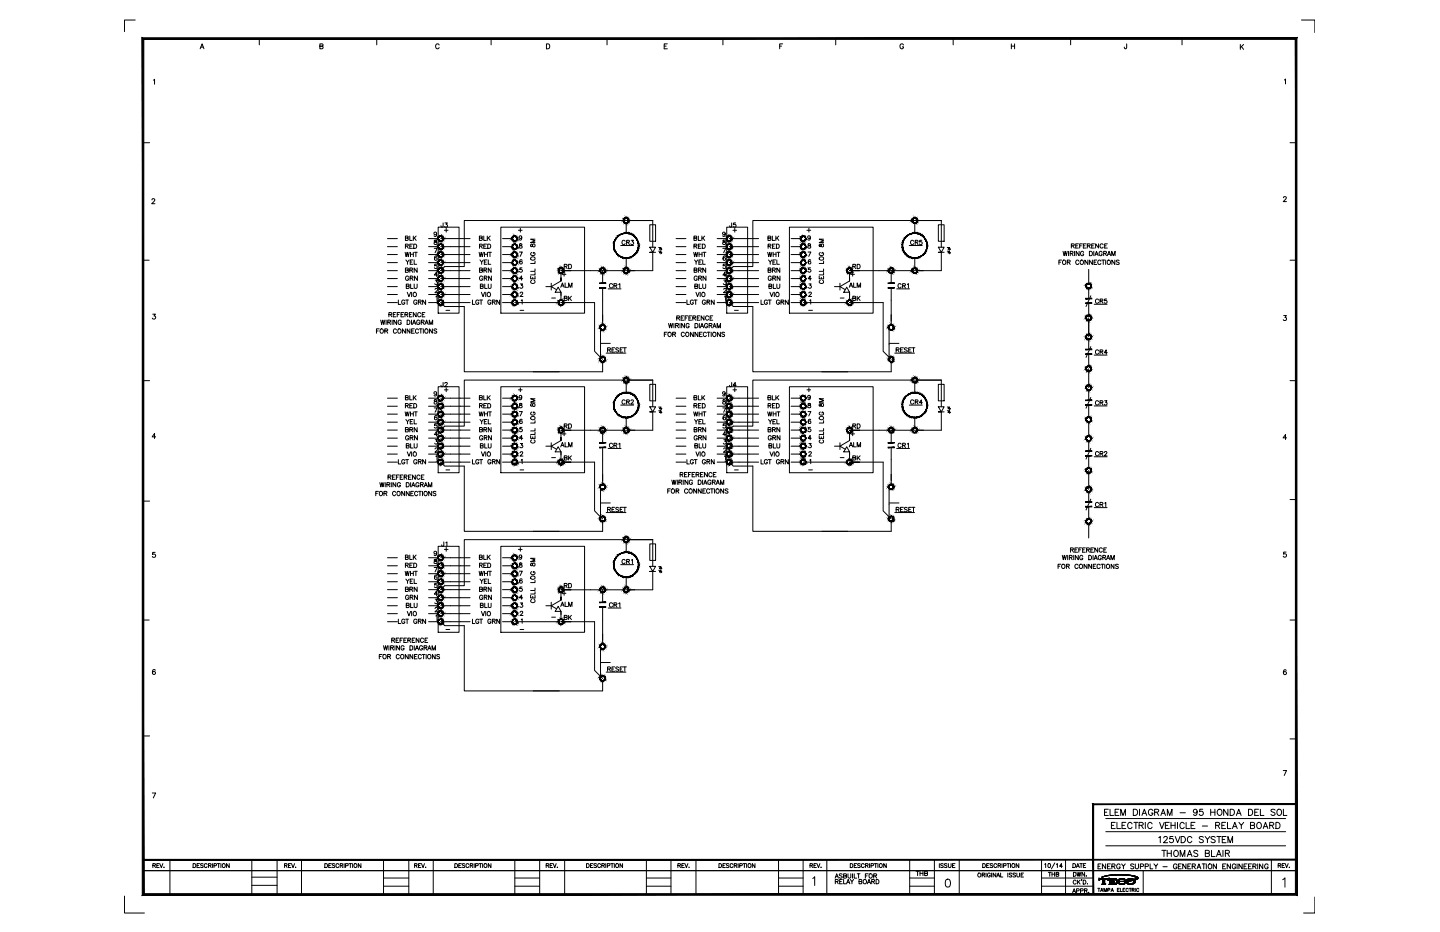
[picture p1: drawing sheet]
<svg xmlns="http://www.w3.org/2000/svg" width="432mm" height="279mm" viewBox="0 0 432 279" stroke-linecap="round" stroke-linejoin="round" font-family="sans-serif">
<!-- layer: 0 -->
<g fill="none" stroke="#000" stroke-width=".3">
<path d="M40.5 6h-3.2v3.5M42.9 11.6v256.5h345.8v-256.5M60 14.6l.6-1.4 .6 1.4M60.2 14.1h.7M77.8 11.6v1.8M95.9 13.8h.9l.1-.4-.1-.2h-.9v1.4l.9-.1 .1-.4-.4-.3M113 11.6v1.8M131.7 13.5a.55 .55 0 0 0-.6-.4 .55 .55 0 0 0-.5 .6 .61 .61 0 0 0 .2 .8 .61 .61 0 0 0 .8-.1l.1-.1M147.3 11.6v1.8M163.9 13.2h.5a.81 .81 0 0 1 .5 .7 .81 .81 0 0 1-.5 .7h-.5zM182 11.6v1.8M199.2 13.8h.6"/>
<path d="M200.1 13.2h-.9v1.4h.9M216.8 11.6v1.8M233.8 13.8h.5M234.7 13.2h-.9v1.4M250.6 11.6v1.8M270.9 13.5a.55 .55 0 0 0-.6-.4 .55 .55 0 0 0-.4 .6 .61 .61 0 0 0 .1 .8 .61 .61 0 0 0 .8-.1l.1-.4h-.3M285.8 11.6v1.8M303.3 13.8h.9M303.3 13.2v1.4M304.2 13.2v1.4M321 11.6v1.8M337.8 13.2l-.1 1.3h-.4l-.2-.4"/>
<path d="M354.4 11.6v1.8M371.9 13.3v1.5M372.3 14l.6 .8M372.9 13.3l-1 1M390.3 6h4v3.8M46 24l.3-.2v1.5M385.1 24l.4-.3v1.5M43 42.8h1.9M45.6 59.9l.2-.4 .6 .3-.9 1.3h1M384.9 59.3l.2-.3 .6 .2-.9 1.2h1M386.8 42.8h1.9M42.9 78h1.8"/>
<path d="M116.2 71.5h3M116.2 73.9h3M116.2 76.3h3M116.2 78.7h3M121.5 75.6l.3 1.3 .3-1.3 .3 1.3 .3-1.3M121.6 73.8l.7-.1 .2-.3-.9-.2v1.3M121.6 71.4l.7-.1 .1-.4-.8-.1v1.3l.8-.1v-.5l-.3-.1M121.7 77.9l.5 .7v.6M122 73.8l.5 .7M122.7 77.9l-.5 .7M122.9 70.8v1.3h.7M122.9 73.8h.5"/>
<path d="M123 78.6h.5M123.1 76.2h.8M123.1 75.6v1.3M123.7 73.2h-.8v1.3h.8M123.8 77.9h-.8v1.3h.8M123.9 70.8v1.3M123.9 75.6v1.3M124.1 73.2h.4a.66 .66 0 0 1 .5 .6 .66 .66 0 0 1-.5 .7h-.4zM124.2 77.9v1.3h.8M124.2 71.3l.6 .8M124.3 75.6h.8M124.7 75.6v1.3"/>
<path d="M124.8 70.8l-.9 .8M128.5 71.5h2.9M128.5 73.9h2.9M128.5 76.3h2.9M128.5 78.7h2.9M130.2 74.5h.9l-.6 1.3M130.3 72l-.1 .3a.73 .73 0 0 1 .8 .9h-.8v-.5l.8-.4-.1-.3zM130.9 70a.41 .41 0 0 1-.6 .3 .41 .41 0 0 1-.1-.6 .41 .41 0 0 1 .7 .1l-.1 1-.4 .1-.2-.2M131 79.2h-.6l-.1 .5a.46 .46 0 0 1 .7 0 .46 .46 0 0 1-.1 .7 .46 .46 0 0 1-.7-.2M131 76.9l-.2-.2a.64 .64 0 0 0-.6 .7 .64 .64 0 0 0 .7 .6 .41 .41 0 0 0 0-.7 .41 .41 0 0 0-.6 .3M131.4 68.1h6.3v25.8h-6.3zM132.2 71.5h8.8"/>
<path d="M132.2 73.9h8.8M132.2 76.3h8.8M132.2 78.7h8.8M132.9 66.8l-.1 1.2-.4 .1-.2-.4M133.3 69h1.1M133.4 66.8h.7l-.3 .5a.45 .45 0 0 1 .3 .7 .45 .45 0 0 1-.8-.1M133.8 68.4v1.2M143.7 75.6l.3 1.3 .3-1.3 .3 1.3 .3-1.3M143.7 71.4l.8-.1 .1-.3-.9-.2v1.3l.9-.1v-.4l-.3-.2M143.8 73.8l.7-.1 .1-.4-.8-.1v1.3M143.9 77.9l.5 .7v.6M144.2 73.8l.4 .7"/>
<path d="M144.9 77.9l-.5 .7M145.1 70.8v1.3h.7M145.1 73.8h.5M145.2 78.6h.5M145.3 76.2h.9M145.3 75.6v1.3M145.9 73.2h-.8v1.3h.8M146 77.9h-.8v1.3h.8M146.1 70.8v1.3M146.2 75.6v1.3M146.2 73.2h.5a.68 .68 0 0 1 .5 .6 .68 .68 0 0 1-.5 .7h-.5zM146.4 77.9v1.3h.8"/>
<path d="M146.5 75.6h.8M146.5 71.3l.5 .8M146.9 75.6v1.3M147 70.8l-.9 .8M150.2 68.1h25.1v25.8h-25.1zM150.7 71.5h3M150.7 73.9h3M150.7 76.3h3M150.7 78.7h3M155.4 69h1.2M155.7 75.6h.9l-.6 1.3M155.8 73.1v.4l.7 .3a.4 .4 0 0 1-.2 .6 .4 .4 0 0 1-.5-.2 .4 .4 0 0 1 .3-.6l.3-.1v-.4z"/>
<path d="M156 68.4v1.2M156.4 71.1a.41 .41 0 0 1-.5 .3 .41 .41 0 0 1-.1-.6 .41 .41 0 0 1 .6 .1v.8l-.3 .3-.4-.2M156.6 78l-.3-.2a.64 .64 0 0 0-.5 .7 .64 .64 0 0 0 .6 .6 .42 .42 0 0 0 0-.7 .42 .42 0 0 0-.6 .3M159.2 73.3l-.1 .4 .4 .2 .5-.8a.44 .44 0 0 1 .5 .5 .44 .44 0 0 1-.5 .4l-.4-.7zM159.5 75.7a.47 .47 0 0 0-.4 .5 .47 .47 0 0 0 .5 .4 .53 .53 0 0 0 .8-.2 .53 .53 0 0 0-.3-.7h-.2v.3M160.4 78.3v.7h-1.3M160.4 71.7h-1.3l1.3 .5-1.3 .5h1.3M169.2 79.9l.8-.1 .1-.3-.1-.2-.8-.1v1.3M169.6 79.9l.5 .6M170.5 79.2h.4a.71 .71 0 0 1 .5 .7 .71 .71 0 0 1-.5 .6h-.4zM186.1 73.6h3.9M187.4 72.3a.48 .48 0 0 0-.5-.3 .48 .48 0 0 0-.4 .5v.3a.48 .48 0 0 0 .4 .6 .48 .48 0 0 0 .5-.4"/>
<path d="M187.8 66.8v3.1M187.8 77.3v3.2M187.9 72.6h.7l.1-.4-.8-.2v1.3M188.3 72.6l.5 .7M188.5 66.1h7.2M189.3 72h.6l-.3 .5a.44 .44 0 0 1 .3 .7 .44 .44 0 0 1-.8-.1M194.8 74.1h1.8l-.9 1.5zM194.8 67.4h1.8v4.9h-1.8zM195.7 66.1h-56.5v13.8h-5.9l-1.1 1.2h8.8M195.7 66.1v8M196.6 75.6h-1.8h.9v5.5h-24.5M197.5 74.2h.7l-.5 .5h.7l-.3-.2"/>
<path d="M197.5 75.3h.7l-.5 .5h.7l-.3-.3M198.4 74.7l-.3 .3M198.4 75.8l-.3 .3M202.7 71.5h3M202.7 73.9h3M202.7 76.3h3M202.7 78.7h3M208 75.6l.3 1.3 .3-1.3 .3 1.3 .3-1.3M208.1 73.8l.8-.1 .1-.3-.9-.2v1.3M208.1 71.4l.8-.1v-.5h-.8v1.3l.8-.1v-.5l-.3-.1M208.3 77.9l.4 .7v.6M208.5 73.8l.5 .7"/>
<path d="M209.2 77.9l-.5 .7M209.4 70.8v1.3h.7M209.4 73.8h.5M209.6 78.6h.4M209.6 75.6v1.3M209.6 76.2h.9M210.2 73.2h-.8v1.3h.8M210.4 77.9h-.8v1.3h.8M210.5 70.8v1.3M210.5 75.6v1.3M210.6 73.2h.4a.66 .66 0 0 1 .5 .6 .66 .66 0 0 1-.5 .7h-.4zM210.7 77.9v1.3h.8"/>
<path d="M210.8 71.3l.5 .8M210.8 75.6h.9M211.2 75.6v1.3M211.3 70.8l-.8 .8M215 71.5h3M215 73.9h3M215 76.3h3M215 78.7h3M216.7 74.5h.9l-.6 1.3M216.8 72v.3a.7 .7 0 0 1 .7 .9h-.7a.54 .54 0 0 1 0-.6 .54 .54 0 0 1 .7-.2v-.4zM217.5 70a.41 .41 0 0 1-.6 .3 .41 .41 0 0 1-.1-.6 .41 .41 0 0 1 .6 .1v.8l-.3 .3-.4-.2M217.5 79.2h-.6l-.1 .5a.48 .48 0 0 1 .7 0 .48 .48 0 0 1 0 .7 .48 .48 0 0 1-.7-.2"/>
<path d="M217.5 76.9l-.2-.2a.64 .64 0 0 0-.5 .7 .64 .64 0 0 0 .7 .6 .42 .42 0 0 0 0-.6 .42 .42 0 0 0-.6 0l-.1 .2M217.9 68.1h6.3v25.8h-6.3zM218.7 71.5h8.8M218.7 73.9h8.8M218.7 76.3h8.8M218.7 78.7h8.8M219.4 66.8v1.2h-.6v-.3M219.8 69h1.1M220.3 68.4v1.2M220.6 66.8h-.6l-.1 .6a.46 .46 0 0 1 .7-.1 .46 .46 0 0 1-.1 .7 .46 .46 0 0 1-.6-.1M230.2 75.6l.3 1.3 .3-1.3 .3 1.3 .4-1.3M230.3 71.4l.7-.1 .2-.3-.9-.2v1.3l.8-.1v-.5l-.2-.1"/>
<path d="M230.3 73.8l.7-.1 .1-.4-.8-.1v1.3M230.4 77.9l.6 .7v.6M230.7 73.8l.5 .7M231.5 77.9l-.5 .7M231.6 70.8v1.3h.8M231.6 73.8h.5M231.8 78.6h.5M231.8 76.2h.9M231.8 75.6v1.3M232.4 73.2h-.8v1.3h.8M232.6 77.9h-.8v1.3h.8M232.6 70.8v1.3"/>
<path d="M232.7 75.6v1.3M232.8 73.2h.4a.68 .68 0 0 1 .5 .6 .68 .68 0 0 1-.5 .7h-.4zM232.9 77.9v1.3h.8M233 75.6h.9M233 71.3l.5 .8M233.5 75.6v1.3M233.5 70.8l-.9 .8M236.7 68.1h25.1v25.8h-25.1zM237.2 71.5h3M237.2 73.9h3M237.2 76.3h3M237.2 78.7h3"/>
<path d="M242 69h1.1M242.3 75.6h.8l-.6 1.3M242.3 73.1v.4l.8 .4a.45 .45 0 0 1-.4 .5 .45 .45 0 0 1-.5-.5l.9-.5-.1-.3zM242.6 68.4v1.2M243 71.1a.41 .41 0 0 1-.6 .3 .41 .41 0 0 1-.1-.6 .41 .41 0 0 1 .6 .1v.8l-.3 .3-.3-.2M243.1 78l-.2-.2a.64 .64 0 0 0-.6 .7 .64 .64 0 0 0 .7 .6 .42 .42 0 0 0 0-.7 .42 .42 0 0 0-.7 .3M245.7 73.3l-.1 .4 .4 .2 .5-.8a.44 .44 0 0 1 .5 .5 .44 .44 0 0 1-.5 .4l-.4-.7zM246 75.7a.47 .47 0 0 0-.4 .5 .47 .47 0 0 0 .6 .4h.3a.47 .47 0 0 0 .5-.5 .47 .47 0 0 0-.5-.4v.3M247 78.3v.7h-1.4M247 71.7h-1.4l1.4 .5-1.4 .5h1.4M255.7 79.9l.8-.1 .1-.3-.1-.2-.8-.1v1.3M256.1 79.9l.5 .6"/>
<path d="M257 79.2h.5a.69 .69 0 0 1 .4 .7 .69 .69 0 0 1-.4 .6h-.5zM272.7 73.6h3.8M274 72.3a.51 .51 0 0 0-.5-.3 .51 .51 0 0 0-.5 .5v.3a.5 .5 0 0 0 .4 .6 .5 .5 0 0 0 .6-.4M274.3 66.8v3.1M274.3 77.3v3.2M274.4 72.6h.8v-.4l-.8-.2v1.3M274.9 72.6l.4 .7M275 66.1h7.3M276.4 72h-.6l-.1 .6a.47 .47 0 0 1 .7 0 .47 .47 0 0 1-.1 .7 .47 .47 0 0 1-.6-.2M281.4 74.1h1.7l-.8 1.5zM281.4 67.4h1.7v4.9h-1.7zM282.3 66.1h-56.6v13.8h-5.8l-1.2 1.2h8.8"/>
<path d="M282.3 66.1v8M283.1 75.6h-1.7h.9v5.5h-24.6M284 74.2h.8l-.5 .5h.7l-.3-.2M284 75.3h.8l-.5 .5h.7l-.3-.3M285 74.7l-.3 .3M285 75.8l-.3 .3M317.5 78.6h.5M318.3 78h-.8v1.3M318.8 75.3l.3 1.4 .3-1.4 .3 1.4 .3-1.4M320 78.6h.8l.1-.4-.3-.2h-.6v1.3M320.4 75.3v1.4M320.4 78.6l.5 .7"/>
<path d="M320.9 76l.8-.2v-.3l-.8-.2v1.4M321.3 73.7l.7-.1 .1-.3-.8-.2v1.3M321.3 76l.5 .7M321.7 73.7l.4 .7M322.2 75.3v1.4M322.6 73.7h.5M323.4 73.1h-.8v1.3h.8M323.5 78.3a.48 .48 0 0 0-.5-.3 .48 .48 0 0 0-.4 .5 .53 .53 0 0 0 .2 .7 .53 .53 0 0 0 .7-.2M323.6 75.3v1.4l-.9-1.4v1.4M323.8 73.7h.5M324.6 73.1h-.8v1.3M324.9 73.7h.5"/>
<path d="M324.9 75.7a.48 .48 0 0 0-.5-.4 .48 .48 0 0 0-.4 .5 .53 .53 0 0 0 .2 .8 .53 .53 0 0 0 .7-.2v-.3h-.3M325.7 73.1h-.8v1.3h.8M326 73.7l.8-.1 .1-.3-.9-.2v1.3M326.2 78v1.3l-.9-1.3v1.3M326.5 73.7l.4 .7M326.7 75.3h.4a.71 .71 0 0 1 .5 .7 .71 .71 0 0 1-.5 .7h-.4zM327.3 73.7h.6M327.6 78v1.3l-.9-1.3v1.3M328 75.3v1.4M328.1 78.6h.5M328.2 73.1h-.9v1.3h.9M328.3 76.7l.5-1.4 .5 1.4"/>
<path d="M328.5 76.2h.6M328.9 78h-.8v1.3h.8M329.4 73.1v1.3l-.9-1.3v1.3M330.1 78.3a.48 .48 0 0 0-.5-.3 .48 .48 0 0 0-.4 .5 .53 .53 0 0 0 .2 .7 .53 .53 0 0 0 .7-.2M330.4 78h.8M330.5 75.7a.48 .48 0 0 0-.6-.4 .48 .48 0 0 0-.3 .5 .53 .53 0 0 0 .2 .8 .53 .53 0 0 0 .7-.2v-.3h-.3M330.8 73.4a.48 .48 0 0 0-.6-.3 .48 .48 0 0 0-.4 .5v.3a.48 .48 0 0 0 .4 .5 .48 .48 0 0 0 .6-.3M330.8 78v1.3M330.9 76l.9-.2v-.3l-.9-.2v1.4M331.2 73.7h.5M331.4 76l.4 .7M331.5 78v1.3"/>
<path d="M332 73.1h-.8v1.3h.8M332 76.7l.6-1.4 .5 1.4M332.2 76.2h.7M333.4 76.7v-1.4l.5 1.4 .5-1.4v1.4M334.3 78v1.3l-.9-1.3v1.3M335.6 78.2l-.3-.2-.6 .2 .1 .3 .8 .4-.3 .4-.6-.2M386.8 78h1.9M45.8 94.2h.8l-.4 .5a.5 .5 0 0 1 .3 .8 .5 .5 0 0 1-.8-.1M112.9 99.2h.5M113.7 98.6h-.8v1.3M114.2 96l.3 1.3 .3-1.3 .3 1.3 .3-1.3M115.4 99.2h.7l.2-.4-.4-.2h-.5v1.3"/>
<path d="M115.8 96v1.3M115.9 99.2l.4 .7M116.2 81.1h3M116.2 83.5h3M116.2 85.9h3M116.2 88.3h3M116.2 90.7h3M116.3 96.6l.7-.1 .1-.4-.8-.1v1.3M116.6 94.3h.8l.1-.4-.9-.2v1.3M116.7 96.6l.4 .7M117.1 94.3l.4 .7M117.6 96v1.3"/>
<path d="M117.9 94.3h.5M118.7 93.7h-.8v1.3h.8M118.9 98.9a.47 .47 0 0 0-.5-.3 .47 .47 0 0 0-.4 .5 .53 .53 0 0 0 .2 .7 .53 .53 0 0 0 .7-.2M118.9 96v1.3l-.8-1.3v1.3M119.1 94.3h.5M119.5 89.9v1.4h.7M119.9 93.7h-.8v1.3M120.3 94.3h.5M120.3 96.3a.61 .61 0 0 0-1 0 .61 .61 0 0 0 .4 1l.6-.3v-.2h-.3M121.1 93.7h-.8v1.3h.8M121.4 90.2a.53 .53 0 0 0-.7-.2 .53 .53 0 0 0-.2 .7 .47 .47 0 0 0 .4 .6 .47 .47 0 0 0 .5-.6h-.3M121.4 94.3h.8v-.5l-.8-.1v1.3"/>
<path d="M121.6 81l.7-.1 .1-.4-.8-.2v1.3l.8-.1v-.4l-.2-.1M121.6 98.6v1.3l-.9-1.3v1.3M121.7 89.9h.8M121.8 85.8h.8l.1-.4-.3-.2h-.6v1.3l.8-.1 .1-.4-.3-.2M121.9 94.3l.4 .7M122.1 96h.4a.71 .71 0 0 1 .4 .6 .71 .71 0 0 1-.4 .7h-.4zM122.1 89.9v1.4M122.1 87.6l.5 1.3 .5-1.3M122.5 83.1a.48 .48 0 0 0-.5-.4 .48 .48 0 0 0-.4 .6v.3a.47 .47 0 0 0 .5 .5 .47 .47 0 0 0 .4-.5h-.3M122.8 94.3h.4M122.9 81l.7-.1 .2-.3-.3-.3h-.6v1.3M122.9 98.6v1.3l-.8-1.3v1.3"/>
<path d="M123 83.4l.7-.1 .2-.3-.4-.3h-.5v1.4M123.1 85.2v1.3h.8M123.3 81l.5 .6M123.4 96v1.3M123.4 87.6v1.3M123.4 83.4l.5 .7M123.4 99.2h.5M123.6 93.7h-.8v1.3h.8M123.7 97.3l.5-1.3 .5 1.3M123.9 96.8h.6M124.2 85.2v.9l.4 .4 .5-.4v-.9M124.2 98.6h-.8v1.3h.8"/>
<path d="M124.8 93.7v1.3l-.9-1.3v1.3M125 90.2a.53 .53 0 0 0-.7-.2 .53 .53 0 0 0-.2 .7 .47 .47 0 0 0 .4 .6 .47 .47 0 0 0 .5-.6h-.3M125.1 80.3v1.3l-.9-1.3v1.3M125.2 82.7v1.4l-.9-1.4v1.4M125.4 90.5h.9v-.4l-.9-.2v1.4M125.5 98.9a.48 .48 0 0 0-.5-.3 .48 .48 0 0 0-.4 .5 .53 .53 0 0 0 .2 .7 .53 .53 0 0 0 .7-.2M125.8 98.6h.8M125.9 96.3a.47 .47 0 0 0-.6-.4 .47 .47 0 0 0-.3 .6 .53 .53 0 0 0 .1 .7 .53 .53 0 0 0 .8-.2v-.2h-.4M125.9 90.5l.4 .8M126.2 94a.48 .48 0 0 0-.6-.3 .48 .48 0 0 0-.3 .5v.3a.48 .48 0 0 0 .3 .5 .48 .48 0 0 0 .6-.3M126.2 98.6v1.3M126.3 96.6l.8-.1 .1-.3-.3-.2h-.6v1.3"/>
<path d="M126.6 94.3h.5M126.7 96.6l.5 .7M126.9 98.6v1.3M127.4 93.7h-.8v1.3h.8M127.4 97.3l.5-1.3 .5 1.3M127.6 89.9v1.4l-.9-1.4v1.4M127.6 96.8h.7M128.5 81.1h2.9M128.5 83.5h2.9M128.5 85.9h2.9M128.5 88.3h2.9M128.5 90.7h2.9"/>
<path d="M128.7 97.3v-1.3l.5 1.3 .5-1.3v1.3M129.7 98.6v1.3l-.9-1.3v1.3M130.5 86.8l.2-.3 .5 .1-.2 .6-.6 .5h.9M130.5 84h.7l-.4 .5a.43 .43 0 0 1 .4 .4 .43 .43 0 0 1-.3 .4 .43 .43 0 0 1-.5-.3M130.7 89l.3-.2v1.3M131 98.8l-.3-.2-.6 .2 .1 .2 .8 .5-.2 .4-.7-.2M131.2 82.5h-1l.7-.9v1.3M132.2 83.5h8.8M132.2 85.9h8.8M132.2 88.3h8.8M133.7 93h1.2M141 90.7h-8.8l1.1 1.2h5.9v19.5h28.5"/>
<path d="M141.7 89.9v1.4h.7M143.6 90.2a.53 .53 0 0 0-.8-.2 .53 .53 0 0 0-.2 .7 .47 .47 0 0 0 .5 .6 .47 .47 0 0 0 .5-.6h-.3M143.8 81l.8-.1 .1-.3-.4-.3h-.5v1.3h.8l.1-.4-.4-.2M143.8 89.9h.9M144 85.8h.8l.1-.5-.9-.1v1.3l.9-.2v-.4l-.3-.1M144.3 89.9v1.4M144.3 87.6l.6 1.3 .4-1.3M144.7 83.1a.48 .48 0 0 0-.5-.4 .48 .48 0 0 0-.4 .6v.3a.47 .47 0 0 0 .5 .5 .47 .47 0 0 0 .4-.5h-.3M145.1 81l.8-.1v-.4l-.8-.2v1.3M145.2 83.4l.7-.1 .1-.4-.8-.2v1.4M145.4 85.2v1.3h.7M145.5 81l.5 .6"/>
<path d="M145.6 83.4l.4 .7M145.7 87.6v1.3M146.4 85.2l.1 1.1 .3 .2 .4-.2 .1-1.1M147.2 90.2a.53 .53 0 0 0-.7-.2 .53 .53 0 0 0-.2 .7 .47 .47 0 0 0 .5 .6 .47 .47 0 0 0 .4-.6h-.3M147.3 80.3v1.3l-.9-1.3v1.3M147.3 82.7v1.4l-.8-1.4v1.4M147.6 90.5h.8l.1-.3-.1-.2-.8-.1v1.4M148.1 90.5l.4 .8M149.8 89.9v1.4l-.8-1.4v1.4M150.7 81.1h3M150.7 83.5h3M150.7 85.9h3"/>
<path d="M150.7 88.3h3M150.7 90.7h3M154.3 90.7h13.2M155.9 93h1.1M156 87.9a.36 .36 0 0 1 .4-.3 .36 .36 0 0 1 .3 .4l-.8 .9h.9M156 85.1h.7l-.4 .5a.44 .44 0 0 1 .4 .7 .44 .44 0 0 1-.8-.1M156.3 90.1l.3-.2v1.3M156.5 80.3h-.6v.5a.47 .47 0 0 1 .7 .1 .47 .47 0 0 1-.2 .7 .47 .47 0 0 1-.6-.2M156.7 83.6h-.9l.6-.9v1.3M159.1 82.8v.8h1.3v-.8M159.5 84.1a.48 .48 0 0 0-.4 .5 .48 .48 0 0 0 .5 .4 .53 .53 0 0 0 .8-.2 .53 .53 0 0 0-.3-.7M159.8 83.1v.5"/>
<path d="M160.4 81.7v.7h-1.3M160.4 80.6v.8h-1.3M163.7 85.9h1.6M165.3 84.9v2M165.4 89.4h1.2M167.4 86.1l.8 1.5h-1.7zM168.1 86.1l.5-1.3 .5 1.3M168.2 84.2l-2.9 1.7 1.6 1M168.2 81.9v2.3v-.9M168.2 81.1h3h-3M168.2 90.7h3h-3M168.2 87.6v2.4"/>
<path d="M168.3 85.7h.6M168.6 82.2h1.1M169.1 81.6v1.2M169.2 89.4h.8l.1-.3-.1-.3h-.8v1.3l.8-.1 .1-.4-.4-.2M169.4 84.8v1.3h.8M170.5 86.1v-1.3l.5 1.3 .5-1.3v1.3M170.5 88.8v1.3M170.8 89.4l.6 .7M171.2 90.7h7.1v14.6l2.4 2.4M171.4 88.8l-.9 .8M180.1 98.9v8.1M180.7 81.1v3.8"/>
<path d="M180.7 86.3v11.2M182.4 86.6h3.8M183.7 85.3a.53 .53 0 0 0-.8-.2 .53 .53 0 0 0-.2 .7 .48 .48 0 0 0 .4 .5 .48 .48 0 0 0 .6-.3M184.1 85.7l.8-.2v-.3l-.8-.2v1.3M184.6 85.7l.4 .6M185.5 85.3l.4-.3v1.3M200.1 99.6h-.9v1.3M200.5 97l.3 1.3 .3-1.3 .3 1.3 .3-1.3M200.5 99.6a.6 .6 0 0 1 .8 .7 .6 .6 0 0 1-.9 .4l-.1-.6zM202.1 97v1.3M202.6 97.6l.8-.1 .1-.3-.1-.2h-.8v1.3M202.7 81.1h3"/>
<path d="M202.7 83.5h3M202.7 85.9h3M202.7 88.3h3M202.7 90.7h3M202.9 95.3l.9-.1v-.4l-.9-.1v1.3M203 97.6l.5 .7M203.4 95.3l.4 .7M203.9 97v1.3M204.2 95.3h.6M205.1 94.7h-.9v1.3h.9M205.2 99.9a.48 .48 0 0 0-.5-.3 .48 .48 0 0 0-.4 .5v.3a.48 .48 0 0 0 .4 .5 .48 .48 0 0 0 .5-.3M205.3 97v1.3l-.9-1.3v1.3"/>
<path d="M205.4 95.3h.5M205.7 99.8l.2-.2a.62 .62 0 0 1 .7 .7 .62 .62 0 0 1-.7 .5l-.3-.4zM206 89.9v1.4h.7M206.2 94.7h-.8v1.3M206.6 95.3h.5M206.7 97.3a.48 .48 0 0 0-.6-.3 .48 .48 0 0 0-.4 .4v.4a.47 .47 0 0 0 .5 .5 .47 .47 0 0 0 .5-.5h-.4M207.4 94.7h-.8v1.3h.8M207.8 95.3l.8-.1v-.4l-.8-.1v1.3M207.9 99.6v1.3l-.9-1.3v1.3M207.9 90.2a.53 .53 0 0 0-.7-.2 .53 .53 0 0 0-.2 .7 .47 .47 0 0 0 .5 .6 .47 .47 0 0 0 .4-.6h-.3M208.1 81l.8-.1v-.4l-.8-.2v1.3l.8-.1v-.4l-.2-.1M208.2 89.9h.8"/>
<path d="M208.2 95.3l.4 .7M208.4 85.8h.7l.1-.5-.8-.1v1.3l.8-.2v-.4l-.3-.1M208.4 97h.4a.68 .68 0 0 1 .5 .6 .68 .68 0 0 1-.5 .7h-.4zM208.6 89.9v1.4M208.7 87.6l.5 1.3 .5-1.3M209.1 83.1a.48 .48 0 0 0-.6-.4 .48 .48 0 0 0-.4 .6v.3a.47 .47 0 0 0 .5 .5 .47 .47 0 0 0 .5-.5h-.3M209.1 95.3h.5M209.3 99.6v1.3l-.9-1.3v1.3M209.4 81l.8-.1 .1-.4-.9-.2v1.3M209.5 83.4l.8-.1v-.4l-.8-.2v1.4M209.7 85.2v1.3h.7M209.7 97v1.3"/>
<path d="M209.9 94.7h-.8v1.3h.8M209.9 81l.4 .6M210 87.6v1.3M210 83.4l.4 .7M210 98.3l.5-1.3 .5 1.3M210.2 97.8h.6M210.6 99.6h-.9v1.3h.9M210.7 85.2v.9l.4 .4 .5-.2v-1.1M211.1 94.7v1.3l-.8-1.3v1.3M211.5 90.2a.53 .53 0 0 0-.7-.2 .53 .53 0 0 0-.2 .7 .47 .47 0 0 0 .5 .6 .47 .47 0 0 0 .4-.6h-.3M211.6 80.3v1.3l-.9-1.3v1.3M211.7 82.7v1.4l-.9-1.4v1.4"/>
<path d="M211.8 99.9a.48 .48 0 0 0-.5-.3 .48 .48 0 0 0-.4 .5v.3a.48 .48 0 0 0 .4 .5 .48 .48 0 0 0 .5-.3M212 90.5h.8v-.4l-.8-.2v1.4M212.1 99.6h.8M212.2 97.3a.48 .48 0 0 0-.5-.3 .48 .48 0 0 0-.4 .4v.4a.47 .47 0 0 0 .4 .5 .47 .47 0 0 0 .5-.5h-.3M212.4 90.5l.4 .8M212.5 95a.53 .53 0 0 0-.7-.3 .53 .53 0 0 0-.2 .8 .47 .47 0 0 0 .4 .5 .47 .47 0 0 0 .5-.3M212.5 99.6v1.3M212.6 97.6l.8-.1 .1-.3-.1-.2h-.8v1.3M212.9 95.3h.5M213 97.6l.5 .7M213.3 99.6v1.3M213.7 94.7h-.8v1.3h.8"/>
<path d="M213.8 98.3l.4-1.3 .5 1.3M213.8 99.8l.3-.2a.6 .6 0 0 1 .6 .7 .6 .6 0 0 1-.9 .4zM213.9 97.8h.7M214.2 89.9v1.4l-.9-1.4v1.4M215 98.3v-1.3l.5 1.3 .6-1.3v1.3M215 81.1h3M215 83.5h3M215 85.9h3M215 88.3h3M215 90.7h3M216 99.6v1.3l-.9-1.3v1.3M217 86.8l.2-.3 .5 .2-.8 1h.9"/>
<path d="M217 84h.7l-.4 .5a.43 .43 0 0 1 .5 .4 .43 .43 0 0 1-.4 .4 .43 .43 0 0 1-.5-.3M217.2 89l.4-.2v1.3M217.3 99.8l-.3-.2-.6 .2 .1 .2 .8 .5-.3 .4-.6-.2M217.7 82.5h-.9l.6-.9v1.3M218.7 83.5h8.8M218.7 85.9h8.8M218.7 88.3h8.8M220.2 93h1.2M227.5 90.7h-8.8l1.2 1.2h5.8v19.5h28.5M228.2 89.9v1.4h.7M230.1 90.2a.53 .53 0 0 0-.7-.2 .53 .53 0 0 0-.2 .7 .47 .47 0 0 0 .4 .6 .47 .47 0 0 0 .5-.6h-.3M230.3 81l.8-.1 .1-.3-.3-.3h-.6v1.3h.8l.1-.4-.3-.2"/>
<path d="M230.4 89.9h.9M230.6 85.8h.7l.2-.4-.4-.2h-.5v1.3l.7-.1 .2-.4-.4-.2M230.8 89.9v1.4M230.9 87.6l.5 1.3 .5-1.3M231.3 83.1a.47 .47 0 0 0-.5-.4 .47 .47 0 0 0-.4 .6v.3a.47 .47 0 0 0 .4 .5 .47 .47 0 0 0 .5-.5h-.3M231.6 81l.8-.1 .1-.3-.3-.3h-.6v1.3M231.7 83.4l.8-.1 .1-.3-.3-.3h-.6v1.4M231.9 85.2v1.3h.7M232.1 81l.4 .6M232.1 83.4l.5 .7M232.2 87.6v1.3M232.9 85.2l.1 1.1 .3 .2 .5-.4v-.9"/>
<path d="M233.8 90.2a.53 .53 0 0 0-.8-.2 .53 .53 0 0 0-.2 .7 .47 .47 0 0 0 .5 .6 .47 .47 0 0 0 .5-.6h-.4M233.8 80.3v1.3l-.9-1.3v1.3M233.9 82.7v1.4l-.9-1.4v1.4M234.2 90.5h.7l.2-.3-.2-.2-.7-.1v1.4M234.6 90.5l.5 .8M236.4 89.9v1.4l-.9-1.4v1.4M237.2 81.1h3M237.2 83.5h3M237.2 85.9h3M237.2 88.3h3M237.2 90.7h3M240.9 90.7h13.2"/>
<path d="M242.5 93h1.1M242.6 87.9l.1-.3h.4l.2 .4-.8 .9h.9M242.6 85.1h.6l-.3 .5a.44 .44 0 0 1 .3 .7 .44 .44 0 0 1-.8-.1M242.8 90.1l.3-.2v1.3M243.1 80.3h-.7v.5a.47 .47 0 0 1 .7 .1 .47 .47 0 0 1-.1 .7 .47 .47 0 0 1-.7-.2M243.3 83.6h-1l.6-.9v1.3M245.6 82.8v.8h1.4v-.8M246 84.1a.48 .48 0 0 0-.4 .5 .48 .48 0 0 0 .6 .4h.3a.48 .48 0 0 0 .5-.4 .48 .48 0 0 0-.3-.5M246.3 83.1v.5M247 81.7v.7h-1.4M247 80.6v.8h-1.4M250.2 85.9h1.7"/>
<path d="M251.9 84.9v2M252 89.4h1.1M253.9 86.1l.8 1.5h-1.7zM254.7 86.1l.5-1.3 .5 1.3M254.7 84.2l-2.8 1.7 1.6 1M254.7 81.9v2.3v-.9M254.7 81.1h3h-3M254.7 90.7h3h-3M254.7 87.6v2.4M254.9 85.7h.6M255.1 82.2h1.1M255.7 81.6v1.2"/>
<path d="M255.7 89.4h.8l.1-.3-.1-.3h-.8v1.3l.8-.1 .1-.4-.3-.2M256 84.8v1.3h.7M257 86.1v-1.3l.5 1.3 .5-1.3v1.3M257 88.8v1.3M257.3 89.4l.6 .7M257.7 90.7h7.1v14.6l2.4 2.4M257.9 88.8l-.9 .8M266.6 98.9v8.1M267.2 81.1v3.8M267.2 86.3v11.2M268.9 86.6h3.8M270.2 85.3a.53 .53 0 0 0-.7-.2 .53 .53 0 0 0-.2 .7 .48 .48 0 0 0 .4 .5 .48 .48 0 0 0 .5-.3"/>
<path d="M270.7 85.7l.8-.2v-.3l-.8-.2v1.3M271.1 85.7l.4 .6M272.1 85.3l.3-.3v1.3M326.5 80.8v4.2M326.5 86.4v3.1M326.5 90.9v3.7M326.5 95.3v5.7M327.1 88.7l-1.4 3.2M328.1 91.2h3.9M329.4 89.9a.48 .48 0 0 0-.5-.3 .48 .48 0 0 0-.4 .5v.4a.48 .48 0 0 0 .4 .4 .48 .48 0 0 0 .5-.3M329.8 90.2h.8l.1-.3-.9-.3v1.3M330.3 90.2l.4 .7"/>
<path d="M331.8 89.6h-.6v.6a.46 .46 0 0 1 .6 0 .46 .46 0 0 1 0 .7 .46 .46 0 0 1-.7-.2M384.9 94.6h.8l-.4 .6a.49 .49 0 0 1 .4 .8 .49 .49 0 0 1-.9-.2M43 114.1h1.9M116.2 119.4h3M121.6 119.2h.7l.1-.5-.8-.1v1.3l.8-.1v-.5l-.3-.1M122.9 118.6v1.3h.7M123.9 118.6v1.3M124.2 119.2l.6 .7M124.8 118.6l-.9 .9M128.5 119.4h2.9M130.3 119.9l-.1 .2a.73 .73 0 0 1 .8 .9h-.8v-.4l.8-.5-.1-.2zM130.9 117.8a.41 .41 0 0 1-.6 .3 .41 .41 0 0 1-.1-.6 .41 .41 0 0 1 .7 .1l-.1 1-.4 .1-.2-.2"/>
<path d="M131.4 115.9h6.3v25.8h-6.3zM132.2 119.4h8.8M132.9 114.7l-.1 1.1-.4 .1-.2-.4M133.3 116.9h1.1M133.4 115l.2-.3 .5 .2-.8 1h.9M133.8 116.3v1.1M143.7 119.2h.8l.1-.4-.9-.2v1.3l.9-.1v-.3l-.3-.3M145.1 118.6v1.3h.7M146.1 118.6v1.3M146.5 119.2l.5 .7M147 118.6l-.9 .9M150.2 115.9h25.1v25.8h-25.1z"/>
<path d="M150.7 119.4h3M155.4 116.9h1.2M156 116.3v1.1M156.4 118.9a.41 .41 0 0 1-.5 .3 .41 .41 0 0 1-.1-.6 .41 .41 0 0 1 .6 .1v.9l-.3 .2-.4-.2M160.4 119.5h-1.3l1.3 .5-1.3 .6h1.3M180.1 102.9h2.9M180.7 108.4v3h-20.8M181.8 105.9h5.9M182.2 104.9l.8-.1 .1-.3-.3-.2h-.6v1.3M182.7 104.9l.4 .7M183.5 104.9h.5M184.3 104.3h-.8v1.3h.8"/>
<path d="M185.5 104.5l-.3-.2-.6 .2 .1 .2 .8 .5-.3 .4-.6-.2M186 104.9h.4M186.8 104.3h-.8v1.3h.8M186.9 104.3h.9M187.4 104.3v1.3M187.8 114.7v3M188.5 113.9h7.2M194.8 115.2h1.8v5h-1.8zM195.7 113.9h-56.5v13.8h-5.9l-1.1 1.2h8.8M195.7 113.9v8M199.2 100.2h.5M201.7 100.2l.8-.1 .1-.4-.9-.1v1.3"/>
<path d="M202.2 100.2l.4 .7M202.7 119.4h3M208.1 119.2h.8v-.5l-.8-.1v1.3l.8-.1v-.5l-.3-.1M209.4 118.6v1.3h.7M209.7 100.2h.6M210.5 118.6v1.3M210.8 119.2l.5 .7M211.3 118.6l-.8 .9M215 119.4h3M216.8 119.9v.2a.7 .7 0 0 1 .7 1h-.7a.54 .54 0 0 1 0-.7 .54 .54 0 0 1 .7-.1v-.4zM217.5 117.8a.41 .41 0 0 1-.6 .3 .41 .41 0 0 1-.1-.6 .41 .41 0 0 1 .6 .1v.9l-.3 .2-.4-.2M217.9 115.9h6.3v25.8h-6.3z"/>
<path d="M218.7 119.4h8.8M219.4 114.7l-.1 1.2h-.4l-.1-.4M219.8 116.9h1.1M220.3 116.3v1.1M220.8 115.5h-1l.7-.8v1.2M230.3 119.2h.7l.1-.5-.8-.1v1.3l.8-.1v-.5l-.2-.1M231.6 118.6v1.3h.8M232.6 118.6v1.3M233 119.2l.5 .7M233.5 118.6l-.9 .9M236.7 115.9h25.1v25.8h-25.1zM237.2 119.4h3"/>
<path d="M242 116.9h1.1M242.6 116.3v1.1M243 118.9a.41 .41 0 0 1-.6 .3 .41 .41 0 0 1-.1-.6 .41 .41 0 0 1 .6 .1v.9l-.3 .2-.3-.2M247 119.5h-1.4l1.4 .5-1.4 .6h1.4M266.6 102.9h3M267.2 108.4v3h-20.7M268.3 105.9h5.9M268.7 104.9l.8-.1 .1-.4-.9-.1v1.3M269.2 104.9l.4 .7M270 104.9h.5M270.9 104.3h-.9v1.3h.9M272.1 104.5l-.4-.2-.5 .2v.2l.9 .5-.4 .4-.5-.2"/>
<path d="M272.5 104.9h.5M273.3 104.3h-.8v1.3h.8M273.5 104.3h.8M273.9 104.3v1.3M274.3 114.7v3M275 113.9h7.3M281.4 115.2h1.7v5h-1.7zM282.3 113.9h-56.6v13.8h-5.8l-1.2 1.2h8.8M282.3 113.9v8M326.5 101.7v3.1M326.5 106.2v3.6M326.5 110.6v5.6"/>
<path d="M326.5 116.9v3.1M327.1 103.9l-1.4 3.2M327.1 119.2l-1.4 3.2M328.1 106.5h3.9M329.4 105.2a.48 .48 0 0 0-.5-.3 .48 .48 0 0 0-.4 .5v.3a.48 .48 0 0 0 .4 .5 .48 .48 0 0 0 .5-.3M329.8 105.5l.8-.1 .1-.3-.1-.2h-.8v1.3M330.3 105.5l.4 .7M332 105.7h-.9l.6-.8v1.3M386.8 114.1h1.9M46.7 131h-1.1l.7-1.1v1.6M116.2 121.8h3M116.2 124.1h3"/>
<path d="M116.2 126.6h3M116.2 128.9h3M116.2 131.3h3M116.2 133.8h3M116.2 136.1h3M116.2 138.5h3M119.5 137.8v1.3h.7M121.4 138.1a.48 .48 0 0 0-.5-.3 .48 .48 0 0 0-.4 .4v.4a.47 .47 0 0 0 .4 .5 .47 .47 0 0 0 .5-.5h-.3M121.5 123.5l.3 1.2 .3-1.2 .3 1.2 .3-1.2M121.6 128.8h.7l.1-.5-.8-.1v1.3l.8-.1v-.5l-.2-.1M121.6 121.6h.7l.2-.4-.4-.2h-.5v1.3M121.7 137.8h.8"/>
<path d="M121.7 125.8l.5 .6v.7M121.8 133.6h.6l.3-.3-.3-.3h-.6v1.3h.8l.1-.4-.3-.3M122 121.6l.5 .7M122.1 137.8v1.3M122.1 135.5l.5 1.3 .5-1.3M122.5 130.9a.48 .48 0 0 0-.5-.3 .48 .48 0 0 0-.4 .5 .53 .53 0 0 0 .2 .7 .53 .53 0 0 0 .7-.2v-.2h-.3M122.7 125.8l-.5 .6M122.9 128.8h.7l.2-.4-.3-.2h-.6v1.3M122.9 121.6h.5M123 131.2h.7l.2-.4-.4-.2h-.5v1.3M123 126.4h.5M123.1 124.1h.8"/>
<path d="M123.1 123.5v1.2M123.1 133v1.3h.8M123.3 128.8l.5 .7M123.4 135.5v1.3M123.4 131.2l.5 .7M123.7 121h-.8v1.3h.8M123.8 125.8h-.8v1.3h.8M123.9 123.5v1.2M124.1 121a.73 .73 0 0 1 .8 .4 .73 .73 0 0 1-.2 .8l-.6 .1zM124.2 133v.9l.4 .4 .5-.4v-.9M124.2 125.8v1.3h.8M124.3 123.5h.8"/>
<path d="M124.7 123.5v1.2M125 138.1a.48 .48 0 0 0-.5-.3 .48 .48 0 0 0-.4 .4v.4a.47 .47 0 0 0 .4 .5 .47 .47 0 0 0 .5-.5h-.3M125.1 128.2v1.3l-.9-1.3v1.3M125.2 130.6v1.3l-.9-1.3v1.3M125.4 138.4l.8-.1 .1-.4-.9-.1v1.3M125.9 138.4l.4 .7M127.6 137.8v1.3l-.9-1.3v1.3M128.5 121.8h2.9M128.5 124.1h2.9M128.5 126.6h2.9M128.5 128.9h2.9M128.5 131.3h2.9"/>
<path d="M128.5 133.8h2.9M128.5 136.1h2.9M128.5 138.5h2.9M130.2 122.3h.9l-.6 1.3M130.5 134.6l.2-.3 .5 .1-.2 .6-.6 .6h.9M130.5 131.8h.7l-.4 .5a.43 .43 0 0 1 .4 .4 .43 .43 0 0 1-.3 .5 .43 .43 0 0 1-.5-.3M130.7 136.8l.3-.2v1.3M131 127h-.6l-.1 .6a.46 .46 0 0 1 .7-.1 .46 .46 0 0 1-.1 .7 .46 .46 0 0 1-.7-.1M131 124.7l-.2-.1a.62 .62 0 0 0-.6 .6 .62 .62 0 0 0 .7 .6 .39 .39 0 0 0 0-.7 .39 .39 0 0 0-.6 .4M131.2 130.3h-1l.7-.9v1.3M132.2 121.8h8.8M132.2 124.1h8.8"/>
<path d="M132.2 126.6h8.8M132.2 131.3h8.8M132.2 133.8h8.8M132.2 136.1h8.8M141 138.5h-8.8l1.1 1.2h5.9v19.6h28.5M141.7 137.8v1.3h.7M143.6 138.1a.48 .48 0 0 0-.6-.3 .48 .48 0 0 0-.4 .4v.4a.47 .47 0 0 0 .5 .5 .47 .47 0 0 0 .5-.5h-.3M143.7 123.5l.3 1.2 .3-1.2 .3 1.2 .3-1.2M143.8 128.8h.8l.1-.4-.4-.2h-.5v1.3l.8-.1 .1-.3-.4-.3M143.8 121.6h.7l.1-.5-.8-.1v1.3M143.8 137.8h.9M143.9 125.8l.5 .6v.7"/>
<path d="M144 133.6l.9-.1v-.4l-.9-.1v1.3l.9-.1v-.4l-.3-.2M144.2 121.6l.4 .7M144.3 137.8v1.3M144.3 135.5l.6 1.3 .4-1.3M144.7 130.9a.48 .48 0 0 0-.5-.3 .48 .48 0 0 0-.4 .5 .53 .53 0 0 0 .2 .7 .53 .53 0 0 0 .7-.2v-.2h-.3M144.9 125.8l-.5 .6M145.1 121.6h.5M145.1 128.8h.8v-.5l-.8-.1v1.3M145.2 131.2h.7l.1-.5-.8-.1v1.3M145.2 126.4h.5M145.3 124.1h.9M145.3 123.5v1.2"/>
<path d="M145.4 133v1.3h.7M145.5 128.8l.5 .7M145.6 131.2l.4 .7M145.7 135.5v1.3M145.9 121h-.8v1.3h.8M146 125.8h-.8v1.3h.8M146.2 123.5v1.2M146.2 121h.5a.71 .71 0 0 1 .5 .6 .71 .71 0 0 1-.5 .7h-.5zM146.4 133l.1 1.1 .3 .2 .4-.2 .1-1.1M146.4 125.8v1.3h.8M146.5 123.5h.8M146.9 123.5v1.2"/>
<path d="M147.2 138.1a.48 .48 0 0 0-.5-.3 .48 .48 0 0 0-.4 .4v.4a.47 .47 0 0 0 .5 .5 .47 .47 0 0 0 .4-.5h-.3M147.3 128.2v1.3l-.9-1.3v1.3M147.3 130.6v1.3l-.8-1.3v1.3M147.6 138.4l.8-.1 .1-.3-.1-.2h-.8v1.3M148.1 138.4l.4 .7M149.8 137.8v1.3l-.8-1.3v1.3M150.7 121.8h3M150.7 124.1h3M150.7 126.6h3M150.7 128.9h3M150.7 131.3h3M150.7 133.8h3"/>
<path d="M150.7 136.1h3M150.7 138.5h3M154.3 138.5h13.2M155.7 123.4h.9l-.6 1.3M155.8 121v.4l.6 .1a.4 .4 0 0 1 0 .7 .4 .4 0 0 1-.6-.1 .4 .4 0 0 1 .3-.6l.3-.1v-.4zM156 135.7a.36 .36 0 0 1 .4-.3 .36 .36 0 0 1 .3 .3l-.8 1h.9M156 133h.7l-.4 .4a.44 .44 0 0 1 .4 .7 .44 .44 0 0 1-.8-.1M156.3 138l.3-.3v1.3M156.5 128.1h-.6v.6a.47 .47 0 0 1 .7 0 .47 .47 0 0 1-.2 .7 .47 .47 0 0 1-.6-.2M156.6 125.9l-.3-.2a.64 .64 0 0 0-.5 .7 .64 .64 0 0 0 .6 .5 .42 .42 0 0 0 0-.7 .42 .42 0 0 0-.6 .4M156.7 131.4h-.9l.6-.9v1.4M159.1 130.6v.8h1.3v-.8"/>
<path d="M159.2 121.1l-.1 .4 .4 .3 .5-.8a.44 .44 0 0 1 .5 .4 .44 .44 0 0 1-.5 .5l-.4-.8zM159.5 131.9a.48 .48 0 0 0-.4 .5 .48 .48 0 0 0 .5 .4 .53 .53 0 0 0 .8-.2 .53 .53 0 0 0-.3-.7M159.5 123.5a.47 .47 0 0 0-.4 .6 .47 .47 0 0 0 .5 .3 .53 .53 0 0 0 .8-.1 .53 .53 0 0 0-.3-.8h-.2v.4M159.8 131v.4M160.4 129.5v.7h-1.3M160.4 128.5v.7h-1.3M160.4 126.1v.7h-1.3M163.7 133.8h1.6M165.3 132.7v2.1M165.4 137.2h1.2M167.4 133.9l.8 1.6h-1.7zM168.1 134l.5-1.3 .5 1.3"/>
<path d="M168.2 132.1l-2.9 1.7 1.6 .9M168.2 129.7v2.4v-1M168.2 129h3h-3M168.2 138.5h3h-3M168.2 135.5v2.3M168.3 133.5h.6M168.6 130.1h1.1M169.1 129.5v1.1M169.2 127.7l.8-.1 .1-.3-.1-.2h-.8v1.3M169.2 137.2h.8l.1-.4-.9-.2v1.3l.8-.1 .1-.3-.4-.3M169.4 132.7v1.3h.8M169.6 127.7l.5 .7"/>
<path d="M170.5 127.1h.4a.71 .71 0 0 1 .5 .6 .71 .71 0 0 1-.5 .7h-.4zM170.5 134v-1.3l.5 1.3 .5-1.3v1.3M170.5 136.6v1.3M170.8 137.2l.6 .7M171.2 138.5h7.1v14.6l2.4 2.5M171.4 136.6l-.9 .9M180.7 129v3.7M180.7 134.1v11.2M182.4 134.4h3.8M183.7 133.2a.53 .53 0 0 0-.8-.3 .53 .53 0 0 0-.2 .8 .48 .48 0 0 0 .4 .5 .48 .48 0 0 0 .6-.4M184.1 133.5l.8-.1v-.4l-.8-.1v1.3M184.6 133.5l.4 .7"/>
<path d="M185.5 133.1l.4-.2v1.3M186.1 121.4h3.9M187.4 120.2a.48 .48 0 0 0-.5-.3 .48 .48 0 0 0-.4 .4v.4a.48 .48 0 0 0 .4 .4 .48 .48 0 0 0 .5-.3M187.8 125.2v3.1M187.9 120.5l.7-.1 .1-.4-.8-.1v1.2M188.3 120.5l.5 .6M189.2 120.2l.2-.3 .5 .2-.8 1h.9M194.8 121.9h1.8l-.9 1.6zM196.6 123.5h-1.8h.9v5.5h-24.5M197.5 122h.7l-.5 .5h.7l-.3-.2M197.5 123.1h.7l-.5 .5h.7l-.3-.3M198.4 122.5l-.3 .3"/>
<path d="M198.4 123.6l-.3 .3M202.7 121.8h3M202.7 124.1h3M202.7 126.6h3M202.7 128.9h3M202.7 131.3h3M202.7 133.8h3M202.7 136.1h3M202.7 138.5h3M206 137.8v1.3h.7M207.9 138.1a.48 .48 0 0 0-.5-.3 .48 .48 0 0 0-.4 .4v.4a.47 .47 0 0 0 .5 .5 .47 .47 0 0 0 .4-.5h-.3M208 123.5l.3 1.2 .3-1.2 .3 1.2 .3-1.2"/>
<path d="M208.1 121.6h.8l.1-.4-.4-.2h-.5v1.3M208.1 128.8h.8v-.5l-.8-.1v1.3l.8-.1v-.5l-.2-.1M208.2 137.8h.8M208.3 125.8l.4 .6v.7M208.4 133.6l.8-.1v-.4l-.8-.1v1.3l.8-.1v-.4l-.3-.2M208.5 121.6l.5 .7M208.6 137.8v1.3M208.7 135.5l.5 1.3 .5-1.3M209.1 130.9a.48 .48 0 0 0-.6-.3 .48 .48 0 0 0-.4 .5 .53 .53 0 0 0 .2 .7 .53 .53 0 0 0 .8-.2v-.2h-.3M209.2 125.8l-.5 .6M209.4 128.8h.8l.1-.5-.9-.1v1.3M209.4 121.6h.5"/>
<path d="M209.5 131.2h.8v-.5l-.8-.1v1.3M209.6 126.4h.4M209.6 123.5v1.2M209.6 124.1h.9M209.7 133v1.3h.7M209.9 128.8l.4 .7M210 135.5v1.3M210 131.2l.4 .7M210.2 121h-.8v1.3h.8M210.4 125.8h-.8v1.3h.8M210.5 123.5v1.2M210.6 121a.73 .73 0 0 1 .8 .4 .73 .73 0 0 1-.2 .8l-.6 .1z"/>
<path d="M210.7 133v.9l.4 .4 .5-.2v-1.1M210.7 125.8v1.3h.8M210.8 123.5h.9M211.2 123.5v1.2M211.5 138.1a.48 .48 0 0 0-.5-.3 .48 .48 0 0 0-.4 .4v.4a.47 .47 0 0 0 .5 .5 .47 .47 0 0 0 .4-.5h-.3M211.6 128.2v1.3l-.9-1.3v1.3M211.7 130.6v1.3l-.9-1.3v1.3M212 138.4l.7-.1 .1-.4-.8-.1v1.3M212.4 138.4l.4 .7M214.2 137.8v1.3l-.9-1.3v1.3M215 121.8h3M215 124.1h3"/>
<path d="M215 126.6h3M215 128.9h3M215 131.3h3M215 133.8h3M215 136.1h3M215 138.5h3M216.7 122.3h.9l-.6 1.3M217 134.6l.2-.3 .5 .2-.8 1.1h.9M217 131.8h.7l-.4 .5a.43 .43 0 0 1 .5 .4 .43 .43 0 0 1-.4 .5 .43 .43 0 0 1-.5-.3M217.2 136.8l.4-.2v1.3M217.5 127h-.6l-.1 .6a.48 .48 0 0 1 .7-.1 .48 .48 0 0 1 0 .8 .48 .48 0 0 1-.7-.2M217.5 124.7l-.2-.1a.62 .62 0 0 0-.5 .7 .62 .62 0 0 0 .7 .5 .41 .41 0 0 0-.1-.7 .41 .41 0 0 0-.6 .4"/>
<path d="M217.7 130.3h-.9l.6-.9v1.3M218.7 121.8h8.8M218.7 124.1h8.8M218.7 126.6h8.8M218.7 131.3h8.8M218.7 133.8h8.8M218.7 136.1h8.8M227.5 138.5h-8.8l1.2 1.2h5.8v19.6h28.5M228.2 137.8v1.3h.7M230.1 138.1a.48 .48 0 0 0-.5-.3 .48 .48 0 0 0-.4 .4v.4a.47 .47 0 0 0 .4 .5 .47 .47 0 0 0 .5-.5h-.3M230.2 123.5l.3 1.2 .3-1.2 .3 1.2 .4-1.2M230.3 128.8h.8l.1-.4-.3-.2h-.6v1.3l.8-.1 .1-.3-.3-.3"/>
<path d="M230.3 121.6h.7l.1-.5-.8-.1v1.3M230.4 137.8h.9M230.4 125.8l.6 .6v.7M230.6 133.6l.7-.1 .2-.2-.4-.3h-.5v1.3h.7l.2-.4-.4-.3M230.7 121.6l.5 .7M230.8 137.8v1.3M230.9 135.5l.5 1.3 .5-1.3M231.3 130.9a.47 .47 0 0 0-.5-.3 .47 .47 0 0 0-.4 .5 .53 .53 0 0 0 .2 .7 .53 .53 0 0 0 .7-.2v-.2h-.3M231.5 125.8l-.5 .6M231.6 128.8h.8l.1-.4-.3-.2h-.6v1.3M231.6 121.6h.5M231.7 131.2h.8l.1-.4-.3-.2h-.6v1.3"/>
<path d="M231.8 126.4h.5M231.8 123.5v1.2M231.8 124.1h.9M231.9 133v1.3h.7M232.1 128.8l.4 .7M232.1 131.2l.5 .7M232.2 135.5v1.3M232.4 121h-.8v1.3h.8M232.6 125.8h-.8v1.3h.8M232.7 123.5v1.2M232.8 121h.4a.71 .71 0 0 1 .5 .6 .71 .71 0 0 1-.5 .7h-.4zM232.9 133l.1 1.1 .3 .2 .5-.4v-.9"/>
<path d="M232.9 125.8v1.3h.8M233 123.5h.9M233.5 123.5v1.2M233.8 138.1a.48 .48 0 0 0-.6-.3 .48 .48 0 0 0-.4 .4v.4a.47 .47 0 0 0 .5 .5 .47 .47 0 0 0 .5-.5h-.4M233.8 128.2v1.3l-.9-1.3v1.3M233.9 130.6v1.3l-.9-1.3v1.3M234.2 138.4l.7-.1 .2-.3-.2-.2h-.7v1.3M234.6 138.4l.5 .7M236.4 137.8v1.3l-.9-1.3v1.3M237.2 121.8h3M237.2 124.1h3M237.2 126.6h3"/>
<path d="M237.2 128.9h3M237.2 131.3h3M237.2 133.8h3M237.2 136.1h3M237.2 138.5h3M240.9 138.5h13.2M242.3 123.4h.8l-.6 1.3M242.3 121v.4l.8 .4a.45 .45 0 0 1-.4 .5 .45 .45 0 0 1-.5-.5l.9-.6-.1-.2zM242.6 135.7l.2-.3 .5 .3-.8 1h.9M242.6 133h.6l-.3 .4a.44 .44 0 0 1 .3 .7 .44 .44 0 0 1-.8-.1M242.8 138l.3-.3v1.3M243.1 128.1h-.7v.6a.47 .47 0 0 1 .7 0 .47 .47 0 0 1-.1 .7 .47 .47 0 0 1-.7-.2"/>
<path d="M243.1 125.9l-.2-.2a.64 .64 0 0 0-.6 .7 .64 .64 0 0 0 .7 .5 .42 .42 0 0 0 0-.7 .42 .42 0 0 0-.7 .4M243.3 131.4h-1l.6-.9v1.4M245.6 130.6v.8h1.4v-.8M245.7 121.1l-.1 .4 .4 .3 .5-.8a.44 .44 0 0 1 .5 .4 .44 .44 0 0 1-.5 .5l-.4-.8zM246 131.9a.48 .48 0 0 0-.4 .5 .48 .48 0 0 0 .6 .4h.3a.48 .48 0 0 0 .5-.4 .48 .48 0 0 0-.3-.5M246 123.5a.47 .47 0 0 0-.4 .6 .47 .47 0 0 0 .6 .3h.3a.47 .47 0 0 0 .5-.4 .47 .47 0 0 0-.5-.5v.4M246.3 131v.4M247 129.5v.7h-1.4M247 128.5v.7h-1.4M247 126.1v.7h-1.4M250.2 133.8h1.7M251.9 132.7v2.1"/>
<path d="M252 137.2h1.1M253.9 133.9l.8 1.6h-1.7zM254.7 134l.5-1.3 .5 1.3M254.7 132.1l-2.8 1.7 1.6 .9M254.7 129.7v2.4v-1M254.7 129h3h-3M254.7 138.5h3h-3M254.7 135.5v2.3M254.9 133.5h.6M255.1 130.1h1.1M255.7 129.5v1.1M255.7 127.7l.8-.1 .1-.3-.1-.2h-.8v1.3"/>
<path d="M255.7 137.2h.8l.1-.4-.9-.2v1.3l.8-.1 .1-.3-.3-.3M256 132.7v1.3h.7M256.1 127.7l.5 .7M257 127.1h.5a.69 .69 0 0 1 .4 .6 .69 .69 0 0 1-.4 .7h-.5zM257 134v-1.3l.5 1.3 .5-1.3v1.3M257 136.6v1.3M257.3 137.2l.6 .7M257.7 138.5h7.1v14.6l2.4 2.5M257.9 136.6l-.9 .9M267.2 129v3.7M267.2 134.1v11.2M268.9 134.4h3.8"/>
<path d="M270.2 133.2a.53 .53 0 0 0-.7-.3 .53 .53 0 0 0-.2 .8 .48 .48 0 0 0 .4 .5 .48 .48 0 0 0 .5-.4M270.7 133.5l.8-.1v-.4l-.8-.1v1.3M271.1 133.5l.4 .7M272.1 133.1l.3-.2v1.3M272.7 121.4h3.8M274 120.2a.51 .51 0 0 0-.5-.3 .51 .51 0 0 0-.5 .4v.4a.51 .51 0 0 0 .5 .5 .51 .51 0 0 0 .5-.4M274.3 125.2v3.1M274.4 120.5l.8-.1v-.4l-.8-.1v1.2M274.9 120.5l.4 .6M276.6 120.7h-.9l.6-.8v1.2M281.4 121.9h1.7l-.8 1.6zM283.1 123.5h-1.7h.9v5.5h-24.6"/>
<path d="M284 122h.8l-.5 .5h.7l-.3-.2M284 123.1h.8l-.5 .5h.7l-.3-.3M285 122.5l-.3 .3M285 123.6l-.3 .3M326.5 121.4v3.7M326.5 126.5v4.3M326.5 132.2v3M326.5 136.6v3.7M327.1 134.4l-1.4 3.2M328.1 136.9h3.9M328.1 121.7h3.9M329.4 135.7a.53 .53 0 0 0-.7-.3 .53 .53 0 0 0-.2 .8 .48 .48 0 0 0 .4 .5 .48 .48 0 0 0 .5-.4"/>
<path d="M329.4 120.4a.53 .53 0 0 0-.7-.2 .53 .53 0 0 0-.2 .7 .48 .48 0 0 0 .4 .5 .48 .48 0 0 0 .5-.3M329.8 136h.6l.3-.4-.1-.2h-.8v1.3M329.8 120.7h.8l.1-.3-.1-.2-.8-.1v1.3M330.3 136l.4 .7M330.3 120.7l.4 .7M331.2 135.7l.1-.3h.4l.2 .3-.8 1h.9M331.2 120.1h.7l-.4 .5a.42 .42 0 0 1 .4 .6 .42 .42 0 0 1-.7 .2l-.1-.2M385.8 131.3h-1l.7-1v1.5M43 150.2h1.9M112.7 147.9h.4M113.5 147.3h-.8v1.3M113.8 147.5l.1-.2a.6 .6 0 0 1 .8 .7 .6 .6 0 0 1-.9 .4z"/>
<path d="M113.9 144.7l.3 1.3 .3-1.3 .3 1.3 .3-1.3M115.1 147.9h.8l.1-.4-.9-.2v1.3M115.5 144.7v1.3M115.6 147.9l.4 .7M116 145.3l.8-.1 .1-.3-.9-.2v1.3M116.4 143l.8-.1v-.4l-.8-.1v1.3M116.4 145.3l.5 .7M116.8 143l.4 .7M117.3 144.7v1.3M117.7 143h.5M118.5 142.4h-.8v1.3h.8M118.6 147.6a.48 .48 0 0 0-.5-.3 .48 .48 0 0 0-.4 .5v.3a.48 .48 0 0 0 .4 .5 .48 .48 0 0 0 .5-.3"/>
<path d="M118.7 144.7v1.3l-.9-1.3v1.3M118.9 143h.5M119.7 142.4h-.8v1.3M120 143h.5M120.1 145a.48 .48 0 0 0-.6-.3 .48 .48 0 0 0-.3 .4v.4a.47 .47 0 0 0 .4 .5 .47 .47 0 0 0 .5-.5h-.4M120.8 142.4h-.8v1.3h.8M121.2 143l.7-.1v-.5h-.7v1.3M121.3 147.3v1.3l-.8-1.3v1.3M121.6 143l.4 .7M121.8 144.7h.4a.66 .66 0 0 1 .5 .6 .66 .66 0 0 1-.5 .7h-.4zM122.5 143h.5M122.7 147.3v1.3l-.9-1.3v1.3"/>
<path d="M123.1 144.7v1.3M123.2 147.9h.5M123.3 142.4h-.8v1.3h.8M123.4 146l.5-1.3 .5 1.3M123.6 145.5h.6M124 147.3h-.8v1.3h.8M124.5 142.4v1.3l-.8-1.3v1.3M125.3 147.6a.48 .48 0 0 0-.6-.3 .48 .48 0 0 0-.4 .5v.3a.48 .48 0 0 0 .4 .5 .48 .48 0 0 0 .6-.3M125.5 147.3h.9M125.6 145a.48 .48 0 0 0-.5-.3 .48 .48 0 0 0-.4 .4v.4a.47 .47 0 0 0 .5 .5 .47 .47 0 0 0 .4-.5h-.3M125.9 142.7a.53 .53 0 0 0-.7-.2 .53 .53 0 0 0-.2 .7 .48 .48 0 0 0 .4 .5 .48 .48 0 0 0 .5-.3M125.9 147.3v1.3"/>
<path d="M126.1 145.3l.7-.1 .1-.3-.8-.2v1.3M126.4 143h.5M126.5 145.3l.4 .7M126.7 147.3v1.3M127.2 142.4h-.8v1.3h.8M127.2 146l.5-1.3 .5 1.3M127.2 147.5l.3-.2a.6 .6 0 0 1 .7 .7 .6 .6 0 0 1-1 .4zM127.4 145.5h.6M128.5 146v-1.3l.5 1.3 .5-1.3v1.3M129.4 147.3v1.3l-.8-1.3v1.3M130.7 147.5l-.3-.2-.5 .2v.2l.7 .3v.5l-.4 .1-.3-.2M133.7 140.9h1.2"/>
<path d="M155.9 140.9h1.1M180.1 150.8h2.9M180.1 146.7v8.1M180.7 156.2v3.1h-20.8M181.8 153.7h5.9M182.2 152.7h.8l.1-.4-.3-.2h-.6v1.3M182.7 152.7l.4 .7M183.5 152.7h.5M184.3 152.1h-.8v1.3h.8M185.5 152.3l-.3-.2-.6 .2 .1 .3 .8 .4-.1 .4-.8-.2M186 152.7h.4M186.8 152.1h-.8v1.3h.8"/>
<path d="M186.9 152.1h.9M187.4 152.1v1.3M200.2 147.2h.5M201 146.5h-.8v1.4M201.5 143.9l.3 1.3 .3-1.3 .3 1.3 .3-1.3M202.7 147.2l.8-.1v-.4l-.8-.2v1.4M203.1 143.9v1.3M203.1 147.2l.5 .7M203.6 144.6h.6l.3-.4-.2-.2-.7-.1v1.3M203.9 142.3l.8-.1 .1-.4-.9-.2v1.3M204 144.6l.5 .6M204.4 142.3l.4 .6"/>
<path d="M204.9 143.9v1.3M205.3 142.3h.5M206.1 141.6h-.8v1.3h.8M206.2 146.8a.53 .53 0 0 0-.7-.2 .53 .53 0 0 0-.2 .7 .48 .48 0 0 0 .3 .6 .48 .48 0 0 0 .6-.3M206.3 143.9v1.3l-.9-1.3v1.3M206.4 142.3h.5M207.2 141.6h-.8v1.3M207.5 142.3h.6M207.6 144.2a.53 .53 0 0 0-.7-.2 .53 .53 0 0 0-.2 .7 .47 .47 0 0 0 .5 .5 .47 .47 0 0 0 .4-.5h-.3M208.4 141.6h-.9v1.3h.9M208.7 142.3l.8-.1 .1-.3-.3-.3h-.6v1.3M208.9 146.5v1.4l-.9-1.4v1.4"/>
<path d="M209.2 142.3l.4 .6M209.4 143.9h.4a.71 .71 0 0 1 .5 .7 .71 .71 0 0 1-.5 .6h-.4zM210 142.3h.6M210.3 146.5v1.4l-.9-1.4v1.4M210.7 143.9v1.3M210.8 147.2h.4M210.8 141.6h-.8v1.3h.8M211 145.2l.5-1.3 .5 1.3M211.2 144.8h.6M211.6 146.5h-.8v1.4h.8M212.1 141.6v1.3l-.9-1.3v1.3M212.8 146.8a.53 .53 0 0 0-.7-.2 .53 .53 0 0 0-.2 .7 .48 .48 0 0 0 .3 .6 .48 .48 0 0 0 .6-.3"/>
<path d="M213 146.5h.9M213.2 144.2a.53 .53 0 0 0-.8-.2 .53 .53 0 0 0-.2 .7 .47 .47 0 0 0 .5 .5 .47 .47 0 0 0 .5-.5h-.3M213.5 142a.48 .48 0 0 0-.6-.4 .48 .48 0 0 0-.4 .5 .53 .53 0 0 0 .2 .8 .53 .53 0 0 0 .8-.3M213.5 146.5v1.4M213.6 144.6l.8-.2v-.4l-.8-.1v1.3M213.9 142.3h.5M214.1 144.6l.4 .6M214.2 146.5v1.4M214.7 141.6h-.8v1.3h.8M214.7 145.2l.6-1.3 .4 1.3M214.9 144.8h.6M216.1 145.2v-1.3l.5 1.3 .4-1.3v1.3"/>
<path d="M217 146.5v1.4l-.9-1.4v1.4M218.3 146.7l-.3-.2-.6 .2 .1 .4 .8 .4-.1 .3-.8-.1M220.2 140.9h1.2M242.5 140.9h1.1M266.6 146.7v8.1M266.6 150.8h3M267.2 156.2v3.1h-20.7M268.3 153.7h5.9M268.7 152.7h.8l.1-.5-.9-.1v1.3M269.2 152.7l.4 .7M270 152.7h.5M270.9 152.1h-.9v1.3h.9"/>
<path d="M272.1 152.3l-.4-.2-.5 .2v.3l.9 .4-.2 .4-.7-.2M272.5 152.7h.5M273.3 152.1h-.8v1.3h.8M273.5 152.1h.8M273.9 152.1v1.3M326.5 141v5.7M326.5 147.4v3.1M326.5 151.9v3.7M326.5 157v4.3M327.1 149.6l-1.4 3.3M328.1 152.2h3.9M329.4 150.9a.53 .53 0 0 0-.7-.2 .53 .53 0 0 0-.2 .7 .48 .48 0 0 0 .4 .5 .48 .48 0 0 0 .5-.3"/>
<path d="M329.8 151.2h.6l.3-.3-.3-.3h-.6v1.3M330.3 151.2l.4 .7M331.3 150.9l.3-.3v1.3M386.8 149.8h1.9M46.5 165.6h-.7l-.1 .6a.54 .54 0 0 1 .9 0 .54 .54 0 0 1-.2 .8 .54 .54 0 0 1-.7-.2M116.2 167.2h3M116.2 169.6h3M116.2 172h3M116.2 174.4h3M116.2 176.8h3M116.2 179.2h3M121.5 171.3l.3 1.3 .3-1.3 .3 1.3 .3-1.3"/>
<path d="M121.6 176.6h.7l.1-.5-.8-.1v1.3l.8-.1v-.4l-.2-.2M121.6 169.4h.7l.2-.3-.4-.3h-.5v1.3M121.6 167h.7l.1-.5-.8-.1v1.3l.8-.1v-.4l-.3-.2M121.7 173.6l.5 .6v.7M122 169.4l.5 .7M122.5 178.8a.48 .48 0 0 0-.5-.4 .48 .48 0 0 0-.4 .5 .53 .53 0 0 0 .2 .8 .53 .53 0 0 0 .7-.3v-.2h-.3M122.7 173.6l-.5 .6M122.9 176.6h.7l.2-.3-.3-.3h-.6v1.3M122.9 166.4v1.3h.7M122.9 169.4h.5M123 179.1l.7-.1 .2-.3-.4-.3h-.5v1.3M123 174.2h.5"/>
<path d="M123.1 171.3v1.3M123.1 171.9h.8M123.3 176.6l.5 .7M123.4 179.1l.5 .6M123.7 168.8h-.8v1.3h.8M123.8 173.6h-.8v1.3h.8M123.9 166.4v1.3M123.9 171.3v1.3M124.1 168.8a.73 .73 0 0 1 .8 .4 .73 .73 0 0 1-.2 .9h-.6zM124.2 173.6v1.3h.8M124.2 167l.6 .7M124.3 171.3h.8"/>
<path d="M124.7 171.3v1.3M124.8 166.4l-.9 .9M125.1 176v1.3l-.9-1.3v1.3M125.2 178.4v1.3l-.9-1.3v1.3M128.5 167.2h2.9M128.5 169.6h2.9M128.5 172h2.9M128.5 174.4h2.9M128.5 176.8h2.9M128.5 179.2h2.9M130.2 170.1h.9l-.6 1.3M130.3 167.7l-.1 .3a.73 .73 0 0 1 .8 .9h-.8v-.5l.8-.4-.1-.3z"/>
<path d="M130.5 179.6h.7l-.4 .6a.43 .43 0 0 1 .4 .4 .43 .43 0 0 1-.3 .4 .43 .43 0 0 1-.5-.3M130.9 165.7a.41 .41 0 0 1-.6 .3 .41 .41 0 0 1-.1-.7 .41 .41 0 0 1 .7 .1l-.1 1.1-.4 .1-.2-.2M131 174.9h-.6l-.1 .5a.46 .46 0 0 1 .7 0 .46 .46 0 0 1-.1 .7 .46 .46 0 0 1-.7-.2M131 172.6l-.2-.2a.62 .62 0 0 0-.6 .7 .62 .62 0 0 0 .7 .5 .39 .39 0 0 0 0-.6 .39 .39 0 0 0-.6 .3M131.2 178.1h-1l.7-.9v1.3M131.4 163.8h6.3v25.8h-6.3zM132.2 167.2h8.8M132.2 169.6h8.8M132.2 172h8.8M132.2 174.4h8.8M132.2 179.2h8.8M133.1 162.5l-.1 1.2h-.4l-.2-.3"/>
<path d="M133.3 164.7h1.1M133.7 162.7l.3-.2v1.3M133.8 164.1v1.2M143.7 171.3l.3 1.3 .3-1.3 .3 1.3 .3-1.3M143.7 167h.8l.1-.3-.3-.3h-.6v1.3h.8l.1-.4-.3-.3M143.8 176.6h.8l.1-.3-.4-.3h-.5v1.3h.8l.1-.4-.4-.3M143.8 169.4h.7l.1-.5-.8-.1v1.3M143.9 173.6l.5 .6v.7M144.2 169.4l.4 .7M144.7 178.8a.48 .48 0 0 0-.5-.4 .48 .48 0 0 0-.4 .5 .53 .53 0 0 0 .2 .8 .53 .53 0 0 0 .7-.3v-.2h-.3M144.9 173.6l-.5 .6M145.1 166.4v1.3h.7"/>
<path d="M145.1 169.4h.5M145.1 176.6h.8v-.5l-.8-.1v1.3M145.2 179.1l.7-.1 .1-.5-.8-.1v1.3M145.2 174.2h.5M145.3 171.3v1.3M145.3 171.9h.9M145.5 176.6l.5 .7M145.6 179.1l.4 .6M145.9 168.8h-.8v1.3h.8M146 173.6h-.8v1.3h.8M146.1 166.4v1.3M146.2 171.3v1.3"/>
<path d="M146.2 168.8h.5a.71 .71 0 0 1 .5 .7 .71 .71 0 0 1-.5 .6h-.5zM146.4 173.6v1.3h.8M146.5 171.3h.8M146.5 167l.5 .7M146.9 171.3v1.3M147 166.4l-.9 .9M147.3 176v1.3l-.9-1.3v1.3M147.3 178.4v1.3l-.8-1.3v1.3M150.2 163.8h25.1v25.8h-25.1zM150.7 167.2h3M150.7 169.6h3M150.7 172h3"/>
<path d="M150.7 174.4h3M150.7 176.8h3M150.7 179.2h3M155.4 164.7h1.2M155.7 171.2h.9l-.6 1.3M155.8 168.8v.3a.7 .7 0 0 1 .6 .9 .47 .47 0 0 1-.7-.3 .47 .47 0 0 1 .6-.5l.1-.4zM156 164.1v1.2M156.4 166.8a.41 .41 0 0 1-.5 .3 .41 .41 0 0 1-.1-.7 .41 .41 0 0 1 .6 .1v.9l-.3 .3-.4-.2M156.5 176h-.6v.5a.47 .47 0 0 1 .7 0 .47 .47 0 0 1-.2 .7 .47 .47 0 0 1-.6-.2M156.6 173.7l-.3-.2a.64 .64 0 0 0-.5 .7 .64 .64 0 0 0 .6 .6 .42 .42 0 0 0 0-.7 .42 .42 0 0 0-.6 .3M156.7 179.2h-.9l.6-.8v1.2M159.1 178.5v.8h1.3v-.8"/>
<path d="M159.2 168.9l-.1 .5 .4 .2 .5-.8a.44 .44 0 0 1 .5 .5 .44 .44 0 0 1-.5 .4l-.4-.8zM159.5 179.7a.48 .48 0 0 0-.4 .6 .48 .48 0 0 0 .5 .4 .53 .53 0 0 0 .8-.2 .53 .53 0 0 0-.3-.8M159.5 171.4a.47 .47 0 0 0-.4 .5 .47 .47 0 0 0 .5 .4 .53 .53 0 0 0 .8-.2 .53 .53 0 0 0-.3-.7h-.2v.3M159.8 178.8v.5M160.4 177.4v.7h-1.3M160.4 176.3v.7h-1.3M160.4 173.9v.8h-1.3M160.4 167.4h-1.3l1.3 .5-1.3 .5h1.3M168.2 179.9l-2.9 1.7 1.6 .9M168.2 177.5v2.4v-.9M168.2 176.8h3h-3M168.6 177.9h1.1"/>
<path d="M169.1 177.3v1.2M169.2 175.5h.8l.1-.3-.1-.3h-.8v1.3M169.6 175.5l.5 .7M170.5 174.9h.4a.71 .71 0 0 1 .5 .7 .71 .71 0 0 1-.5 .6h-.4zM180.7 176.8v3.8M186.1 169.3h3.9M187.4 168a.48 .48 0 0 0-.5-.3 .48 .48 0 0 0-.4 .5v.3a.48 .48 0 0 0 .4 .5 .48 .48 0 0 0 .5-.3M187.8 162.5v3.1M187.8 173v3.1M187.9 168.3h.7l.1-.5-.8-.1v1.3M188.3 168.3l.5 .7M188.5 161.8h7.2"/>
<path d="M189.3 167.9l.3-.2v1.3M194.8 169.8h1.8l-.9 1.5zM194.8 163.1h1.8v4.9h-1.8zM195.7 161.8h-56.5v13.8h-5.9l-1.1 1.2h8.8M195.7 161.8v8M196.6 171.3h-1.8h.9v5.5h-24.5M197.5 169.9h.7l-.5 .5h.7l-.3-.3M197.5 171h.7l-.5 .5h.7l-.3-.3M198.4 170.4l-.3 .3M198.4 171.5l-.3 .2M317.3 169.7h.5M318.1 169.1h-.8v1.3"/>
<path d="M318.5 166.5l.3 1.3 .3-1.3 .4 1.3 .3-1.3M319.8 169.7h.7l.2-.3-.9-.3v1.3M320.2 166.5v1.3M320.2 169.7l.5 .7M320.7 167.1h.7l.1-.5-.8-.1v1.3M321 164.8h.8l.1-.3-.1-.2-.8-.1v1.4M321.1 167.1l.4 .7M321.5 164.8l.4 .8M322 166.5v1.3M322.3 164.8h.5M323.1 164.2h-.8v1.4h.8M323.3 169.4a.51 .51 0 0 0-.6-.3 .51 .51 0 0 0-.4 .5v.4a.51 .51 0 0 0 .4 .4 .51 .51 0 0 0 .6-.3"/>
<path d="M323.3 166.5v1.3l-.9-1.3v1.3M323.5 164.8h.5M324.3 164.2h-.8v1.4M324.6 164.8h.5M324.7 166.8a.48 .48 0 0 0-.6-.3 .48 .48 0 0 0-.3 .5v.3a.47 .47 0 0 0 .4 .5 .47 .47 0 0 0 .5-.5h-.3M325.4 164.2h-.8v1.4h.8M325.8 164.8l.8-.1v-.3l-.8-.2v1.4M326 169.1v1.3l-.9-1.3v1.3M326.2 164.8l.5 .8M326.5 166.5h.4a.71 .71 0 0 1 .4 .6 .71 .71 0 0 1-.4 .7h-.4zM327.1 164.8h.5M327.3 169.1v1.3l-.8-1.3v1.3"/>
<path d="M327.8 166.5v1.3M327.8 169.7h.5M327.9 164.2h-.8v1.4h.8M328.1 167.8l.5-1.3 .4 1.3M328.2 167.4h.7M328.6 169.1h-.8v1.3h.8M329.2 164.2v1.4l-.9-1.4v1.4M329.9 169.4a.48 .48 0 0 0-.5-.3 .48 .48 0 0 0-.4 .5v.4a.48 .48 0 0 0 .4 .4 .48 .48 0 0 0 .5-.3M330.1 169.1h.9M330.2 166.8a.48 .48 0 0 0-.5-.3 .48 .48 0 0 0-.4 .5v.3a.47 .47 0 0 0 .5 .5 .47 .47 0 0 0 .4-.5h-.3M330.5 164.5a.53 .53 0 0 0-.7-.2 .53 .53 0 0 0-.2 .7 .48 .48 0 0 0 .4 .6 .48 .48 0 0 0 .5-.4M330.6 169.1v1.3"/>
<path d="M330.7 167.1h.7l.1-.5-.8-.1v1.3M331 164.8h.5M331.1 167.1l.4 .7M331.3 169.1v1.3M331.8 164.2h-.8v1.4h.8M331.8 167.8l.5-1.3 .5 1.3M332 167.4h.6M333.1 167.8v-1.3l.5 1.3 .5-1.3v1.3M334 169.1v1.3l-.8-1.3v1.3M335.4 169.3l-.3-.2-.6 .2v.3l.9 .5-.3 .3-.6-.1M385.6 165.5h-.7v.6a.52 .52 0 0 1 .8 .1 .52 .52 0 0 1-.2 .7 .52 .52 0 0 1-.7-.2M42.9 185.9h1.8"/>
<path d="M113.7 196.8h.5M114.6 196.2h-.9v1.3M114.9 196.4l.1-.2a.6 .6 0 0 1 .8 .7 .6 .6 0 0 1-.9 .4zM115 193.6l.3 1.3 .3-1.3 .3 1.3 .3-1.3M116.2 181.6h3M116.2 184h3M116.2 186.4h3M116.2 196.8h.8l.1-.3-.1-.3h-.8v1.3M116.6 193.6v1.3M116.7 196.8l.4 .7M117.1 194.2l.8-.1 .1-.3-.1-.2h-.8v1.3M117.5 191.9l.8-.1v-.4l-.8-.1v1.3"/>
<path d="M117.5 194.2l.5 .7M117.9 191.9l.4 .7M118.4 193.6v1.3M118.8 191.9h.5M119.5 185.6v1.3h.7M119.6 191.3h-.8v1.3h.8M119.7 196.5a.48 .48 0 0 0-.5-.3 .48 .48 0 0 0-.4 .5v.3a.48 .48 0 0 0 .4 .5 .48 .48 0 0 0 .5-.3M119.8 193.6v1.3l-.9-1.3v1.3M120 191.9h.5M120.3 196.2a.62 .62 0 0 1 .8 .6 .62 .62 0 0 1-.8 .6l-.2-.4zM120.8 191.3h-.8v1.3M121.1 191.9h.5"/>
<path d="M121.2 193.9a.48 .48 0 0 0-.6-.3 .48 .48 0 0 0-.3 .4v.4a.47 .47 0 0 0 .4 .5 .47 .47 0 0 0 .5-.5h-.4M121.4 185.9a.48 .48 0 0 0-.5-.3 .48 .48 0 0 0-.4 .5v.3a.47 .47 0 0 0 .4 .5 .47 .47 0 0 0 .5-.5h-.3M121.7 185.6h.8M121.8 181.5h.6l.3-.4-.3-.3h-.6v1.3h.8l.1-.4-.3-.2M121.9 191.3h-.8v1.3h.8M122.1 185.6v1.3M122.1 183.3l.5 1.3 .5-1.3M122.3 191.9l.8-.1v-.4l-.8-.1v1.3M122.4 196.2v1.3l-.9-1.3v1.3M122.7 191.9l.4 .7M122.9 193.6h.4a.7 .7 0 0 1 .5 .6 .7 .7 0 0 1-.5 .7h-.4zM123.1 180.8v1.3h.8"/>
<path d="M123.4 183.3v1.3M123.6 191.9h.5M123.8 196.2v1.3l-.9-1.3v1.3M124.2 180.8v1l.4 .3 .5-.3v-1M124.2 193.6v1.3M124.3 196.8h.5M124.4 191.3h-.8v1.3h.8M124.5 194.9l.5-1.3 .5 1.3M124.7 194.4h.6M125 185.9a.48 .48 0 0 0-.5-.3 .48 .48 0 0 0-.4 .5v.3a.47 .47 0 0 0 .4 .5 .47 .47 0 0 0 .5-.5h-.3M125.1 196.2h-.8v1.3h.8M125.4 186.2h.8l.1-.4-.9-.2v1.3"/>
<path d="M125.6 191.3v1.3l-.8-1.3v1.3M125.9 186.2l.4 .7M126.4 196.5a.48 .48 0 0 0-.6-.3 .48 .48 0 0 0-.4 .5v.3a.48 .48 0 0 0 .4 .5 .48 .48 0 0 0 .6-.3M126.6 196.2h.9M126.7 193.9a.48 .48 0 0 0-.5-.3 .48 .48 0 0 0-.4 .4v.4a.47 .47 0 0 0 .5 .5 .47 .47 0 0 0 .4-.5h-.3M127 191.6a.53 .53 0 0 0-.7-.3 .53 .53 0 0 0-.2 .8 .47 .47 0 0 0 .4 .5 .47 .47 0 0 0 .5-.3M127 196.2v1.3M127.2 194.2l.7-.1 .1-.3-.1-.2h-.7v1.3M127.5 191.9h.5M127.6 194.2l.4 .7M127.6 185.6v1.3l-.9-1.3v1.3M127.8 196.2v1.3"/>
<path d="M128.3 191.3h-.8v1.3h.8M128.3 194.9l.5-1.3 .5 1.3M128.3 196.4l.3-.2a.6 .6 0 0 1 .7 .7 .6 .6 0 0 1-1 .4zM128.5 194.4h.6M128.5 181.6h2.9M128.5 184h2.9M128.5 186.4h2.9M129.6 194.9v-1.3l.5 1.3 .5-1.3v1.3M130.5 182.4l.2-.3 .5 .1-.2 .6-.6 .6h.9M130.5 196.2v1.3l-.8-1.3v1.3M130.7 184.7l.3-.3v1.3M131.8 196.4l-.3-.2-.5 .2v.2l.8 .5-.3 .4-.5-.2"/>
<path d="M132.2 181.6h8.8M132.2 184h8.8M133.7 188.7h1.2M141 186.4h-8.8l1.1 1.2h5.9v19.5h28.5M141.7 185.6v1.3h.7M143.6 185.9a.48 .48 0 0 0-.6-.3 .48 .48 0 0 0-.4 .5v.3a.47 .47 0 0 0 .5 .5 .47 .47 0 0 0 .5-.5h-.3M143.8 185.6h.9M144 181.5l.9-.2v-.3l-.9-.2v1.3l.9-.1v-.4l-.3-.1M144.3 185.6v1.3M144.3 183.3l.6 1.3 .4-1.3M145.4 180.8v1.3h.7M145.7 183.3v1.3"/>
<path d="M146.4 180.8l.1 1.2 .3 .1 .4-.1 .1-1.2M147.2 185.9a.48 .48 0 0 0-.5-.3 .48 .48 0 0 0-.4 .5v.3a.47 .47 0 0 0 .5 .5 .47 .47 0 0 0 .4-.5h-.3M147.6 186.2h.8l.1-.4-.9-.2v1.3M148.1 186.2l.4 .7M149.8 185.6v1.3l-.8-1.3v1.3M150.7 181.6h3M150.7 184h3M150.7 186.4h3M154.3 186.4h13.2M155.9 188.7h1.1M156 183.5a.36 .36 0 0 1 .4-.3 .36 .36 0 0 1 .3 .4l-.8 .9h.9M156 180.7h.7l-.4 .6a.44 .44 0 0 1 .4 .7 .44 .44 0 0 1-.8-.2"/>
<path d="M156.3 185.8l.3-.3v1.3M163.7 181.6h1.6M165.3 180.5v2.1M165.4 185h1.2M167.4 181.8l.8 1.5h-1.7zM168.1 181.8l.5-1.3 .5 1.3M168.2 186.4h3h-3M168.2 183.3v2.4M168.3 181.4h.6M169.2 185.1l.8-.1 .1-.3-.9-.2v1.2h.8l.1-.4-.4-.2M169.4 180.5v1.3h.8M170.5 181.8v-1.3l.5 1.3 .5-1.3v1.3"/>
<path d="M170.5 184.5v1.2M170.8 185l.6 .7M171.2 186.4h7.1v14.6l2.4 2.4M171.4 184.5l-.9 .8M180.1 194.5v8.2M180.1 198.6h2.9M180.7 182v11.2M182.4 182.3h3.8M183.7 181a.53 .53 0 0 0-.8-.2 .53 .53 0 0 0-.2 .7 .48 .48 0 0 0 .4 .5 .48 .48 0 0 0 .6-.3M184.1 181.3l.8-.1v-.4l-.8-.1v1.3M184.3 199.9h-.8v1.3h.8M184.6 181.3l.4 .7"/>
<path d="M185.5 181l.4-.3v1.3M186.8 199.9h-.8v1.3h.8M186.9 199.9h.9M187.4 199.9v1.3M386.8 185.9h1.9M46.6 200.9l-.1-.1a.74 .74 0 0 0-.9 .5 .74 .74 0 0 0 .5 .9 .46 .46 0 0 0 .5-.4 .46 .46 0 0 0-.4-.5 .46 .46 0 0 0-.5 .4M180.7 204.1v3h-20.8M181.8 201.5h5.9M182.2 200.6l.8-.1 .1-.3-.3-.3h-.6v1.3M182.7 200.6l.4 .6M183.5 200.6h.5M185.5 200.1l-.3-.2-.6 .2 .1 .3 .8 .5-.3 .3-.6-.1"/>
<path d="M186 200.6h.4M385.7 201l-.1-.1a.66 .66 0 0 0-.8 .6 .66 .66 0 0 0 .8 .7 .46 .46 0 0 0-.1-.8 .46 .46 0 0 0-.7 .3M43 220.6h1.9M45.7 237.7h1l-.7 1.5M384.8 231h1l-.7 1.5M386.8 221.5h1.9M42.9 257.7h345.8M45.8 259.4h.7l.1-.3-.8-.2v1.2M46.2 259.4l.4 .7M47 259.4h.5M47.7 258.9h-.7v1.2h.7M47.9 258.9l.5 1.2 .4-1.2"/>
<path d="M51 257.7v10.4M57.9 258.9h.4a.64 .64 0 0 1 .4 .6 .64 .64 0 0 1-.4 .6h-.4zM59.1 259.4h.4M59.8 258.9h-.7v1.2h.7M60.9 259.1l-.7-.2v.5l.6 .2 .1 .3-.3 .2-.5-.2M62.1 259.2a.48 .48 0 0 0-.7-.1 .48 .48 0 0 0 0 .7 .48 .48 0 0 0 .7 0M62.5 259.4h.7l.1-.3-.8-.2v1.2M62.9 259.4l.4 .7M63.7 258.9v1.2M64.2 259.5l.6-.1v-.5h-.6v1.2M65.2 258.9h.7M65.6 258.9v1.2"/>
<path d="M66.2 258.9v1.2M68.7 258.9v1.2l-.8-1.2v1.2M75.5 257.7v10.4M83.1 257.7v10.4M85.3 259.4h.7v-.5h-.7v1.2M85.7 259.4l.4 .7M86.5 259.4h.4M87.2 258.9h-.7v1.2h.7M87.4 258.9l.5 1.2 .4-1.2M90.4 257.7v10.4M97.4 258.9h.4a.64 .64 0 0 1 .4 .6 .64 .64 0 0 1-.4 .6h-.4zM98.6 259.4h.4"/>
<path d="M99.3 258.9h-.7v1.2h.7M100.4 259.1l-.3-.2-.5 .2 .1 .3 .7 .2v.3l-.3 .2-.5-.2M101.6 259.2a.48 .48 0 0 0-.7-.3 .48 .48 0 0 0-.2 .7 .43 .43 0 0 0 .4 .5 .43 .43 0 0 0 .5-.3M102 259.4h.7v-.5h-.7v1.2M102.4 259.4l.4 .7M103.2 258.9v1.2M103.6 259.5l.8-.1v-.4l-.8-.1v1.2M104.6 258.9h.8M105.1 258.9v1.2M105.7 258.9v1.2M108.2 258.9v1.2l-.8-1.2v1.2M115 257.7v10.4"/>
<path d="M122.6 257.7v10.3M124.3 259.4h.7v-.5h-.7v1.2M124.7 259.4l.4 .7M125.5 259.4h.4M126.2 258.9h-.7v1.2h.7M126.4 258.9l.5 1.2 .4-1.2M129.9 257.7v10.2M136.4 258.9h.4a.62 .62 0 0 1 .4 .6 .62 .62 0 0 1-.4 .6h-.4zM137.6 259.4h.4M138.3 258.9h-.7v1.2h.7M139.4 259.1l-.3-.2-.5 .2 .1 .3 .6 .2 .1 .3-.3 .2-.5-.2M140.6 259.2a.48 .48 0 0 0-.7-.3 .48 .48 0 0 0-.2 .7 .43 .43 0 0 0 .4 .5 .43 .43 0 0 0 .5-.3"/>
<path d="M141 259.4h.7v-.5h-.7v1.2M141.4 259.4l.4 .7M142.2 258.9v1.2M142.6 259.5l.8-.1v-.4l-.8-.1v1.2M143.6 258.9h.8M144 258.9v1.2M144.7 258.9v1.2M147.2 258.9v1.2l-.8-1.2v1.2M154.4 257.7v10.3M161.8 257.7v10.4M163.8 259.4h.7l.1-.3-.8-.2v1.2M164.2 259.4l.4 .7"/>
<path d="M165 259.4h.4M165.7 258.9h-.7v1.2h.7M165.9 258.9l.5 1.2 .4-1.2M167.1 260h.1M169.3 257.7v10.4M175.9 258.9a.65 .65 0 0 1 .7 .3 .65 .65 0 0 1-.2 .8l-.5 .1zM177.1 259.4h.4M177.8 258.9h-.7v1.2h.7M178.9 259.1l-.3-.2-.5 .2 .8 .6-.3 .4-.5-.2M180.1 259.2a.48 .48 0 0 0-.7-.3 .48 .48 0 0 0-.2 .7 .43 .43 0 0 0 .4 .5 .43 .43 0 0 0 .5-.3M180.5 259.4h.6l.2-.3-.8-.2v1.2M180.9 259.4l.4 .7"/>
<path d="M181.6 258.9v1.2M182.1 259.5l.7-.1 .1-.3-.8-.2v1.2M183.1 258.9h.8M183.5 258.9v1.2M184.2 258.9v1.2M186.7 258.9v1.2l-.8-1.2v1.2M193.8 257.7v10.5M201.2 257.7v10.4M203.3 259.4h.6l.2-.3-.8-.2v1.2M203.7 259.4l.4 .7M204.5 259.4h.4M205.2 258.9h-.7v1.2h.7"/>
<path d="M205.4 258.9l.4 1.2 .5-1.2M206.6 260h.1M208.7 257.7v10.4M215.6 258.9a.65 .65 0 0 1 .7 .3 .65 .65 0 0 1-.2 .8l-.5 .1zM216.8 259.4h.4M217.5 258.9h-.7v1.2h.7M218.6 259.1l-.7-.2v.5l.6 .2 .1 .3-.3 .2-.5-.2M219.8 259.2a.48 .48 0 0 0-.7-.3 .48 .48 0 0 0-.2 .7 .43 .43 0 0 0 .4 .5 .43 .43 0 0 0 .5-.3M220.2 259.4h.6l.2-.3-.8-.2v1.2M220.5 259.4l.5 .7M221.3 258.9v1.2M221.8 259.5l.7-.1 .1-.3-.8-.2v1.2"/>
<path d="M222.8 258.9h.8M223.2 258.9v1.2M223.9 258.9v1.2M226.4 258.9v1.2l-.8-1.2v1.2M233.5 257.7v10.4M240.8 257.7v10.4M242.9 259.4h.7v-.5h-.7v1.2M243.3 259.4l.4 .7M244.1 259.4h.4M244.8 258.9h-.7v1.2h.7M245 258.9l.4 1.2 .5-1.2M246.2 260h.1"/>
<path d="M247.9 257.7v10.4M255 258.9a.65 .65 0 0 1 .7 .3 .65 .65 0 0 1-.2 .8l-.5 .1zM256.1 259.4h.5M256.9 258.9h-.8v1.2h.8M258 259.1l-.8-.2v.5l.6 .2 .2 .3-.3 .2-.5-.2M259.2 259.2a.48 .48 0 0 0-.7-.3 .48 .48 0 0 0-.2 .7 .43 .43 0 0 0 .4 .5 .43 .43 0 0 0 .5-.3M259.5 259.4h.7l.1-.3-.8-.2v1.2M259.9 259.4l.4 .7M260.7 258.9v1.2M261.2 259.5l.7-.1 .1-.3-.8-.2v1.2M262.2 258.9h.8M262.6 258.9v1.2"/>
<path d="M263.3 258.9v1.2M265.8 258.9v1.2l-.8-1.2v1.2M272.8 257.7v10.4M280.2 257.7v10.4M281.7 258.9v1.2M282.9 259.1l-.3-.2-.5 .2 .8 .8-.3 .2-.5-.2M284 259.1l-.7-.2v.5l.6 .2 .1 .3-.3 .2-.5-.2M284.4 258.9v1l.3 .2 .5-.4v-.8M285.6 259.4h.5M286.4 258.9h-.8v1.2h.8M287.6 257.7v10.4M294.7 258.9h.4a.64 .64 0 0 1 .4 .6 .64 .64 0 0 1-.4 .6h-.4z"/>
<path d="M295.9 259.4h.4M296.6 258.9h-.7v1.2h.7M297.7 259.1l-.7-.2v.5l.6 .2 .1 .3-.3 .2-.5-.2M298.9 259.2a.48 .48 0 0 0-.7-.1 .48 .48 0 0 0 0 .7 .48 .48 0 0 0 .7 0M299.3 259.4h.7l.1-.3-.8-.2v1.2M299.7 259.4l.4 .7M300.5 258.9v1.2M300.9 259.5l.7-.1v-.5h-.7v1.2M301.9 258.9h.8M302.3 258.9v1.2M303 258.9v1.2M305.5 258.9v1.2l-.8-1.2v1.2"/>
<path d="M312.3 257.7v10.4M319.5 257.7v10.4M321.7 258.9h.4a.64 .64 0 0 1 .4 .6 .64 .64 0 0 1-.4 .6h-.4zM322.9 259.7h.6M323.8 258.9h.8M324.2 258.9v1.2M324.9 259.4h.4M325.6 258.9h-.7v1.2h.7M329.3 259.7h.5M330.1 259h-.8v1.5h.8M331.5 259v1.5l-.9-1.5v1.5M331.6 245.4h53.9"/>
<path d="M331.6 249.3h53.9M331.6 253.6h53.9M332.1 259.7h.5M333 259h-.9v1.5h.9M333.4 259.7l.8-.1 .2-.3-.4-.3h-.6v1.5M333.9 259.7l.5 .8M335.9 259.4a.6 .6 0 0 0-.8-.4 .6 .6 0 0 0-.3 .9 .53 .53 0 0 0 .6 .6 .53 .53 0 0 0 .5-.6h-.3M336.3 259l.6 .7 .5-.7M336.9 259.7v.8M340 259.2l-.3-.2-.7 .2 .2 .4 .8 .4-.3 .5-.7-.2M340.4 259l.1 1.3 .3 .2 .5-.2 .1-1.3M342 259.7h.8l.1-.4-.4-.3h-.5v1.5"/>
<path d="M343.4 259.7h.8v-.6l-.8-.1v1.5M344.9 259v1.5h.8M346 259l.6 .7 .6-.7M346.6 259.7v.8M348.7 259.8h1.3M352.9 259.4a.6 .6 0 0 0-.8-.4 .6 .6 0 0 0-.2 .9 .53 .53 0 0 0 .5 .6 .53 .53 0 0 0 .5-.6h-.3M353.3 259.7h.6M354.2 259h-.9v1.5h.9M355.6 259v1.5l-.9-1.5v1.5M356.2 259.7h.5M357.1 259h-.9v1.5h.9M357.5 259.7l.8-.1 .2-.3-.4-.3h-.6v1.5"/>
<path d="M358 259.7l.5 .8M359.1 260h.8M360.5 259h.9M361 259v1.5M361.7 259v1.5M364.8 259v1.5l-1-1.5v1.5M366.6 259.7h.6M367.6 259h-1v1.5h1M369 259v1.5l-1-1.5v1.5M370.5 259.4a.52 .52 0 0 0-.6-.4 .52 .52 0 0 0-.4 .6 .6 .6 0 0 0 .2 .7 .6 .6 0 0 0 .8 0v-.4h-.3M371 259v1.5M372.5 259v1.5l-1-1.5v1.5"/>
<path d="M373 259.7h.6M374 259h-1v1.5h1M374.4 259.7h.5M375.3 259h-.9v1.5h.9M375.7 259.7l.8-.1 .2-.3-.4-.3h-.6v1.5M376.2 259.7l.5 .8M377.1 259v1.5M378.7 259v1.5l-1-1.5v1.5M380.3 259.4a.6 .6 0 0 0-.9-.4 .6 .6 0 0 0-.2 .9 .53 .53 0 0 0 .5 .6 .53 .53 0 0 0 .6-.6h-.4M381.2 257.7v10.3M383.3 259.4h.6l.2-.3-.8-.2v1.2M383.7 259.4l.4 .7"/>
<path d="M384.5 259.4h.4M385.2 258.9h-.7v1.2h.7M385.4 258.9l.4 1.2 .5-1.2M386.6 260h.1M37.3 268.6v5.1h6M42.9 261h345.8M49.2 260h.1M75.5 265.4h7.6M75.5 263h7.6M88.7 260h.1M115 263.2h7.6M115 265.7h7.6"/>
<path d="M127.7 260h.1M154.4 263.2h7.4M154.4 265.7h7.4M193.8 263.2h7.4M193.8 265.7h7.4M233.5 263.2h7.3M233.5 265.7h7.3M243.7 263.3l.6-.5v2.7M250.4 263.3l.5-1.4 .5 1.4M250.5 264.3l.7-.1 .2-.3-.4-.3h-.5v1.4M250.6 262.8h.6M250.9 264.3l.5 .7"/>
<path d="M251.8 264.3h.5M252.5 262.1l-.3-.2-.5 .2 .1 .4 .7 .4-.3 .4-.5-.3M252.6 263.6h-.8v1.4h.8M253 262.6l.7-.1 .2-.3-.2-.2-.7-.1v1.4l.8-.2 .1-.3-.4-.2M253 263.6v1.4h.7M253.9 265l.4-1.4 .5 1.4M254 264.5h.7M254.3 261.9v1.1l.4 .3 .4-.3v-1.1M255 263.6l.5 .7v.7M255.6 261.9v1.4M256 263.6l-.5 .7M256.1 261.9v1.4h.8"/>
<path d="M257 261.9h.9M257.5 261.9v1.4M257.6 264.3l.7-.1 .1-.4-.8-.2v1.4l.7-.1 .1-.4-.3-.2M259.5 262.6h.5M260.1 265l.5-1.4 .5 1.4M260.3 264.5h.6M260.3 261.9h-.8v1.4M260.7 262.1a.57 .57 0 0 1 .9 .5 .57 .57 0 0 1-.9 .4zM261.4 264.3l.7-.1 .1-.4-.8-.2v1.4M261.8 264.3l.4 .7M262 262.6l.8-.1v-.4l-.8-.2v1.4M262.5 262.6l.4 .7"/>
<path d="M262.7 263.6h.4a.71 .71 0 0 1 .5 .7 .71 .71 0 0 1-.5 .7h-.4zM272.8 263.2h7.4M272.8 265.7h7.4M274.7 261.2h.9M275.2 261.2v1.3M275.9 261.2v1.3M275.9 261.8h.9M276.8 261.2v1.3M277.3 261.8h.7l.1-.5-.8-.1v1.3l.8-.1v-.5l-.3-.1M312.3 263.2h15.5M312.3 265.7h15.5M321.6 267.6l.5-1.2 .4 1.2"/>
<path d="M321.8 267.2h.6M321.9 261.5h.4a.62 .62 0 0 1 .4 .6 .62 .62 0 0 1-.4 .6h-.4zM322.7 264.1a.46 .46 0 0 0-.5-.3 .46 .46 0 0 0-.4 .5v.3a.47 .47 0 0 0 .4 .4 .47 .47 0 0 0 .5-.2M322.7 260.1l.5-1.2 .5 1.2M322.8 267.1l.7-.1 .1-.4-.8-.2v1.2M322.9 261.5l.3 1.2 .3-1.2 .3 1.2 .3-1.2M323.1 263.8v1.2M323.4 264.4l.5 .6M323.9 263.8l-.8 .9M324 267.1l.8-.2v-.3l-.8-.2v1.2M324.4 263.7l-.1 .3M324.8 263.8h.4a.64 .64 0 0 1 .4 .6 .64 .64 0 0 1-.4 .6h-.4z"/>
<path d="M325.2 267l.7-.1 .1-.3-.8-.2v1.2M325.2 261.5v1.2l-.8-1.2v1.2M325.6 267l.4 .6M325.7 262.6h.1M326.1 265h.1M326.5 267.5h.1M329.6 263.4h.1M329.6 263.4v.1M329.8 263.4l-.2 .2M329.8 263.4l-.2 .3M330 263.4l-.4 .5 .5-.5M330 263.6l.2-.2-.4 .4"/>
<path d="M330.4 263.4l-.3 .2M330.4 263h.1M330.5 263h.1M330.5 265l-.1 .1M330.5 263.4l-.3 .2M330.6 263.4l-.3 .2M330.7 263.6l.3-.2-.3 .4 .4-.4-.4 .4M330.7 263.4l-.3 .2M330.8 262.8l-.3 .2M330.8 263.4l-.3 .2M330.9 262.8l-.1 .1M331 262.7l-.1 .1"/>
<path d="M331.1 262.7l-.2 .2M331.1 263.4l-.4 .5M331.1 262.7v.1M331.2 262.7l-.1 .1M331.2 264.5l-.5 .6M331.2 264.4l-.7 .7M331.2 264.3l-.8 .8M331.2 264.2l-.5 .7M331.2 264l-.5 .7M331.2 264.1l-.5 .6M331.2 264.8l-.3 .3M331.2 264.7l-.3 .4"/>
<path d="M331.2 264.6l-.5 .5M331.2 263.9l-.5 .6M331.2 263.8l-.5 .6M331.2 263.7l-.5 .6M331.3 265l-.2 .1M331.3 263.4l-.6 .6M331.3 262.7h-.1M331.3 263.4l-.6 .7M331.4 265l-.2 .1M331.4 262.6l-.2 .1M331.4 263.4l-.7 .8M331.5 265l-.2 .1"/>
<path d="M331.5 262.6l-.1 .1M331.5 265.1h-.1M331.5 263.4l-.3 .2M331.5 265.1h.1M331.5 263.4l-.1 .2M331.7 263.4l-.3 .2M331.7 262.5l-.1 .1M331.8 262.5l-.3 .1M331.8 263.4l-.3 .2M331.8 262.5h.1M331.9 263.4l-.3 .2M332 263.4l-.2 .2"/>
<path d="M332 262.5l-.2 .1M332 263.4l-.2 .2 .3-.2M332.1 262.5l-.1 .1M332.2 263.4l-.2 .3 .3-.3-.3 .3M332.2 262.5l-.3 .1M332.2 262.5h-.1M332.3 262.5h-.1M332.3 263.9h.1M332.3 263.7v.1M332.3 263.6l-.1 .2M332.3 263.5l-.2 .3M332.5 262.4l-.2 .1"/>
<path d="M332.6 263.4h.1M332.6 262.5h.1M332.6 262.4l-.2 .1M332.6 262.4l-.1 .1M332.8 265l-.2 .1M332.8 263.4l-.2 .1M332.8 262.4l-.1 .1M332.9 264.8l.7-.6-.7 .7M332.9 264.9v.1M332.9 263.4l-.2 .2M332.9 262.3v.2M333 263.4l-.2 .2"/>
<path d="M333.1 262.3l-.3 .2M333.1 263.4l-.2 .3M333.2 265.1l.2-.2-.2 .2M333.2 262.3l-.2 .1M333.3 262.3l-.2 .1M333.3 263.4l-.4 .4M333.4 263.4l-.5 .5M333.4 262.3l-.2 .1M333.4 264l-.5 .7 .5-.6M333.4 264.4l-.6 .7M333.4 263.9l-.5 .7M333.4 264.7l-.4 .4"/>
<path d="M333.4 264.6l-.5 .5M333.4 264.8l-.3 .3M333.4 263.8l-.5 .7M333.4 263.7l-.5 .7M333.5 264.9l-.2 .2 .3-.2M333.5 263.4l-.6 .7M333.5 262.3l-.1 .1M333.6 263.4l-.7 .7M333.7 262.3l-.2 .1M333.7 264.2l-1 .9M333.7 264.9l-.3 .2M333.7 263.4l-.8 .9"/>
<path d="M333.7 262.3l-.1 .1M333.8 264.9l-.3 .2M333.8 263.4l-.2 .2M333.8 264.2l-.3 .2M333.8 265.1l.3-.2-.2 .2M333.8 262.3l-.1 .1M333.9 264.1l-.3 .3M333.9 264.9l-.3 .2M333.9 263.4l-.2 .2M334 264.1l-.3 .3M334 263.4l-.2 .2M334 264.9l-.3 .2"/>
<path d="M334 262.2l-.2 .2M334 265.1l.3-.2-.2 .2M334.1 264.5h.1M334.1 264.3l-.1 .2 .1-.1M334.1 264.2l-.2 .2 .2-.1M334.1 264.1l-.2 .3M334.1 264.4v.1M334.1 264.4l-.1 .1M334.1 264.1l-.3 .3M334.1 263.4l-.2 .2M334.1 262.2l-.1 .1M334.2 264.9l-.2 .2"/>
<path d="M334.2 263.4l-.2 .2M334.2 262.2l-.1 .1M334.3 263.4l-.2 .2M334.3 262.2l-.1 .1M334.4 263.4l-.2 .2M334.4 262.2l-.1 .1M334.5 263.7l.3-.2-.2 .3M334.5 264.8l-.3 .3 .2-.2M334.5 262.2l-.1 .1M334.6 262.2l-.1 .1M334.6 263.4l-.3 .2M334.7 262.2l-.1 .1"/>
<path d="M334.7 264.7l-.3 .4M334.7 262.2v.1M334.7 263.4l-.2 .3M334.8 265.1h.1M334.8 264.8l-.3 .3M334.8 263.8h-.1M334.8 265l-.1 .1M334.8 265l-.2 .1M334.8 263.4l-.3 .3M334.8 263.8v.1M334.9 262.2l-.1 .1M335 262.2l-.1 .1"/>
<path d="M335.1 262.2l-.1 .1M335.2 264.8l.4-.3-.3 .3M335.2 262.2l-.1 .1M335.2 263.8l-.1 .1M335.4 264.9l.2-.3-.2 .3M335.4 262.2l-.2 .1M335.4 263.7l-.4 .4M335.4 262.2l-.1 .1M335.5 264.3l-.4 .4 .4-.3M335.5 264.2l-.4 .5 .4-.4M335.5 264.2h.1M335.5 264.4l-.3 .3"/>
<path d="M335.5 264.2l-.4 .4M335.6 264.1l-.5 .5M335.6 264l-.6 .5M335.6 262.2l-.2 .1M335.6 263.6l-.6 .5 .5-.5M335.6 264.6l-.3 .2M335.6 264.2v.1M335.6 262.2l-.1 .1M335.6 263.8l-.6 .7M335.7 264.7l-.2 .2 .2-.2M335.7 264.2v.1M335.7 263.6l-.8 .7"/>
<path d="M335.7 264.8l-.1 .2 .3-.1M335.7 265l.2-.1-.1 .1M335.7 264.7l-.2 .3M335.7 263.5l-.7 .9M335.8 262.2l-.2 .1M335.9 265h.2l-.1 .1M335.9 262.2l-.2 .1M335.9 263.5l-.9 1M335.9 264.9l-.1 .1 .1-.1M336 263.6l.2-.2-.1 .2M336 262.2l-.2 .1M336.1 265.1l.1-.1v.1"/>
<path d="M336.1 262.2l-.2 .1M336.1 263.5l-.3 .2M336.1 265h.1M336.1 263.4l-.2 .2M336.2 262.2l-.2 .1M336.3 262.2l-.1 .1M336.3 265l-.1 .1M336.3 263.4h.1M336.4 262.2l-.2 .1M336.4 265l-.1 .1M336.5 262.2l-.1 .1M336.5 263.4l-.2 .1"/>
<path d="M336.5 265l-.1 .1M336.5 263.5h.1M336.6 262.2l-.1 .1M336.6 265l-.1 .1M336.6 263.4l-.2 .1M336.7 262.2l-.1 .1M336.7 265l-.1 .1M336.7 263.4h.1M336.8 262.2l-.1 .1M336.8 265l-.1 .1 .2-.1M336.8 264.2l-1 .1M336.8 263.5h.2"/>
<path d="M336.8 264.2v.1M336.9 262.2l-.2 .1M337 264.2h-.2M337 264.9l-.3 .2M337 265l.3-.3-.3 .4M337 262.2l-.2 .1M337 263.5l-.1 .1M337 264.2h.1M337.1 263.5l-.1 .1 .1-.1M337.1 264.8l-.3 .3M337.1 262.2l-.1 .1M337.1 264.2h-.1"/>
<path d="M337.2 262.3h.1M337.2 264.2h.1M337.2 263.5l-.2 .2M337.2 262.2l-.2 .1M337.2 263.6l-.2 .1M337.3 263.6l-.2 .1 .2-.1M337.3 263.8v.2M337.3 264.8l-.1 .2M337.3 264.6l-.4 .5M337.3 264.9v.1M337.3 263.8h-.1M337.3 263.6l-.2 .2"/>
<path d="M337.3 263.6l-.1 .2M337.3 262.2v.1M337.4 264.2h-.1M337.4 262.2l-.1 .1M337.5 262.2h.1M337.5 264.2h-.1M337.5 264.2h.1M337.6 262.2l-.1 .1M337.8 263.8l-.1 .1M337.8 262.3h-.2M337.8 262.4h.2M337.9 262.3l-.1 .1"/>
<path d="M337.9 263.7l-.3 .4M338 263.6l-.5 .5M338.1 264.4l-.4 .3 .4-.3M338.1 264.4l-.3 .4M338.1 262.3l-.1 .1M338.1 262.3h.1M338.1 263.6l-.6 .7 .7-.7M338.1 264.5l-.2 .4 .3-.3M338.2 264.1l-.6 .5 .5-.3M338.2 262.3l.1 .1M338.2 264.7l-.2 .2M338.3 264.7l-.2 .3"/>
<path d="M338.3 264.1l-.2 .1M338.3 264.8l-.2 .2 .3-.2M338.3 264.1h-.1M338.4 264.1h-.1M338.4 264.1h.2M338.4 264.8l-.2 .2M338.4 262.3h.2M338.4 265.1l.3-.1-.2 .1M338.5 263.5l-1 .9M338.5 264.9l-.2 .1M338.5 263.6l.3-.2-.2 .2M338.5 263.5l-.9 .9"/>
<path d="M338.6 264.9l-.2 .1M338.6 263.5l-1 1 .5-.5M338.6 262.3l.1 .2M338.7 264.1h-.2M338.7 263.4l-.3 .3M338.7 264l-.1 .1M338.8 265l-.1 .1M338.8 264.1l.2-.1-.1 .1M338.8 262.4v.1M338.8 264l-.1 .1M338.9 265l-.1 .1 .1-.1M338.9 263.4l-.2 .2"/>
<path d="M338.9 262.4h.1M338.9 263.4l-.1 .1M339 263.4l-.2 .2M339 262.4l-.1 .1M339.1 265l-.2 .1M339.1 263.4l-.2 .1M339.1 264l-.1 .1M339.2 263.6l.1-.2-.1 .2M339.2 262.4l-.2 .1M339.2 265l-.2 .1M339.2 262.5h.1M339.3 263.4l-.3 .1"/>
<path d="M339.3 262.5h-.1M339.3 263.9l-.2 .2M339.4 265l-.3 .1M339.4 263.5h.1M339.4 262.5v.1M339.4 265l-.1 .1M339.5 263.9l-.2 .1M339.5 264.9l-.2 .2M339.5 262.5v.1M339.6 265l.9-.9-.9 .9M339.6 262.5h.1M339.6 263.8l-.2 .2"/>
<path d="M339.8 263.5l-.4 .1M339.8 262.5l-.3 .1M339.8 263.6l-.2 .1M339.9 263.6l-.2 .2M339.9 262.6l-.2 .1M340 264.4l.4-.5-.5 .5M340 263.6l-.5 .4M340 262.6l-.2 .1M340 263.6l-.4 .4M340.1 263.7l-.3 .2M340.1 262.6l-.1 .1M340.1 263.7h.1"/>
<path d="M340.2 262.8l.2-.1-.1 .1M340.3 263.8h.1M340.3 263.8l-.4 .3M340.3 263.8l-.3 .5M340.3 262.7h-.3M340.3 263.8l.9-.8-1.3 1.2M340.4 264l-.5 .5M340.4 263.6l-.5 .5 .4-.5M340.5 264l-1.1 1.1M340.5 264.4l-.5 .5M340.5 264.1l-1 1M340.5 264.3l-.7 .7"/>
<path d="M340.5 264.4l-.5 .6M340.5 264.2l-.8 .8M340.5 262.7l-.2 .2M340.6 263.7l.6-.6-.6 .6M340.6 263.5l-.3 .3 .2-.2M340.6 262.7l-.2 .2M340.6 262.7l-.1 .3M340.7 262.8l-.1 .2M340.9 262.8l-.3 .2M340.9 262.9l-.2 .2M340.9 262.9l-.2 .3M341.1 262.9l-.4 .4"/>
<path d="M341.1 263l-.4 .3M341.2 263.4v.1M341.2 263l-.7 .8M341.2 263.1l-.5 .6M341.2 263.3l-.1 .3M341.3 263.2l-.5 .4M342.8 261v7.1M358.9 260.5l.6-1.5 .6 1.5M394.3 268.9v4.8h-3.4"/>
<circle cx="159.7" cy="77.5" r=".6"/>
<circle cx="246.2" cy="77.5" r=".6"/>
<circle cx="319.1" cy="78.6" r=".6"/>
<circle cx="324.4" cy="78.6" r=".6"/>
<circle cx="332.5" cy="78.6" r=".61"/>
<circle cx="114.5" cy="99.2" r=".6"/>
<circle cx="119.8" cy="99.2" r=".61"/>
<circle cx="124.4" cy="88.2" r=".61"/>
<circle cx="127.9" cy="99.2" r=".61"/>
<circle cx="146.6" cy="88.2" r=".6"/>
<circle cx="210.9" cy="88.2" r=".61"/>
<circle cx="233.1" cy="88.2" r=".6"/>
<circle cx="124.4" cy="136" r=".61"/>
<circle cx="146.6" cy="136" r=".6"/>
<circle cx="159.7" cy="125.3" r=".6"/>
<circle cx="210.9" cy="136.1" r=".61"/>
<circle cx="233.1" cy="136" r=".6"/>
<circle cx="246.2" cy="125.3" r=".6"/>
<circle cx="119.5" cy="147.9" r=".59"/>
<circle cx="201.8" cy="147.1" r=".61"/>
<circle cx="207.1" cy="147.1" r=".61"/>
<circle cx="215.2" cy="147.1" r=".6"/>
<circle cx="159.7" cy="173.2" r=".6"/>
<circle cx="318.8" cy="169.7" r=".58"/>
<circle cx="324.1" cy="169.7" r=".58"/>
<circle cx="332.2" cy="169.7" r=".59"/>
<circle cx="124.4" cy="183.9" r=".61"/>
<circle cx="146.6" cy="183.9" r=".6"/>
<circle cx="67.1" cy="259.4" r=".54"/>
<circle cx="106.6" cy="259.4" r=".53"/>
<circle cx="145.6" cy="259.4" r=".53"/>
<circle cx="185" cy="259.4" r=".54"/>
<circle cx="224.8" cy="259.4" r=".54"/>
<circle cx="264.1" cy="259.4" r=".54"/>
<circle cx="303.9" cy="259.4" r=".54"/>
<circle cx="362.8" cy="259.6" r=".68"/>
<circle cx="259.3" cy="264.2" r=".6"/>
</g>
<!-- layer: 1 -->
<path d="M42.9 261h345.8" fill="none" stroke="#000" stroke-width=".3"/>
<!-- layer: TEXT -->
<g fill="none" stroke="#000" stroke-width=".3">
<path d="M313.3 259.1l.2-.2v1.2M314.4 258.9a.56 .56 0 0 1 .6 .6 .56 .56 0 0 1-.6 .5l-.2-.4zM316.3 258.7l-1 1.8M316.8 259.1l.3-.2v1.2M318.6 259.7h-.9l.6-.8v1.2M331.2 243.5h.7M332.3 242.6h-1.1v1.9h1.1M332.9 242.6v1.9h1M333.3 247.4h.7M334.4 243.5h.7M334.4 246.5h-1.1v1.9h1.1M334.9 246.5v1.9h1.1"/>
<path d="M335.5 242.6h-1.1v1.9h1.1M336.1 244.5v-1.9l.6 1.9 .8-1.9v1.9M336.5 247.4h.7M337.6 246.5h-1.1v1.9h1.1M339.5 247a.67 .67 0 0 0-.8-.5 .67 .67 0 0 0-.6 .8v.4a.68 .68 0 0 0 .6 .7 .68 .68 0 0 0 .8-.4M339.8 242.6h.7a.98 .98 0 0 1 .6 .9 .98 .98 0 0 1-.6 1h-.7zM340 246.5h1.2M340.6 246.5v1.9M341.6 247.4l1-.1 .2-.4-.4-.4h-.8v1.9M341.7 242.6v1.9M342.2 247.4l.6 1M342.4 244.5l.7-1.9 .8 1.9"/>
<path d="M342.7 243.8h.9M343.4 246.5v1.9M345.5 247a.67 .67 0 0 0-.8-.5 .67 .67 0 0 0-.5 .8v.4a.68 .68 0 0 0 .5 .7 .68 .68 0 0 0 .8-.4M345.7 243a.7 .7 0 0 0-.8-.4 .7 .7 0 0 0-.5 .7v.4a.68 .68 0 0 0 .6 .8 .68 .68 0 0 0 .7-.8h-.4M346.2 243.5l1.1-.1 .1-.6-1.2-.2v1.9M346.9 243.5l.6 1M347.5 251.1l.4-.3v1.8M347.7 246.5l.7 1.9 .7-1.9M348.1 244.5l.7-1.9 .7 1.9M348.3 243.8h.9M348.4 254.9h1.3M349 251.2l.3-.4h.4l.3 .3-.2 .6-.9 .9h1.2"/>
<path d="M349 254.9v1.9M349.4 247.4h.8M350 254.9v1.9M350 255.8h1.2M350 244.5v-1.9l.8 1.9 .6-1.9v1.9M350.6 246.5h-1.2v1.9h1.2M351.1 247.4h1.3M351.1 246.5v1.9M351.2 254.9v1.9M351.7 250.8h-.9v.7a.66 .66 0 0 1 .9 0 .66 .66 0 0 1-.1 1 .66 .66 0 0 1-.9-.2M352.1 255.2l.4-.3a.9 .9 0 0 1 .9 1 .9 .9 0 0 1-1.1 .8l-.4-.6zM352.4 246.5v1.9"/>
<path d="M352.4 250.8l.7 1.8 .8-1.8M353.1 246.5v1.9M353.9 243.7h1.6M353.9 256.8v-1.9l.7 1.9 .7-1.9v1.9M354.2 250.8h.6a.98 .98 0 0 1 .7 .9 .98 .98 0 0 1-.7 .9h-.6zM355.1 247a.67 .67 0 0 0-.8-.5 .67 .67 0 0 0-.5 .8v.4a.68 .68 0 0 0 .6 .7 .68 .68 0 0 0 .7-.4M355.7 246.5v1.9h1M356 256.8l.7-1.9 .7 1.9M356.3 256.2h.9M357.2 247.4h.7M357.4 251.2a.7 .7 0 0 0-.8-.4 .7 .7 0 0 0-.5 .6v.5a.69 .69 0 0 0 .5 .7 .69 .69 0 0 0 .8-.4M358.3 246.5h-1.1v1.9h1.1"/>
<path d="M359 243.2a.57 .57 0 0 1-.8 .5 .57 .57 0 0 1-.2-.9 .57 .57 0 0 1 .9 .1l.1 .3a.91 .91 0 0 1-.7 1.3l-.4-.3M359.2 255.2a.6 .6 0 0 0-.7-.3 .6 .6 0 0 0-.5 .7l1 .4 .2 .5-.4 .3-.8-.3M360.5 247.6h1.6M360.7 242.6h-.9l-.1 .8a.66 .66 0 0 1 1-.1 .66 .66 0 0 1-.1 1 .66 .66 0 0 1-1-.2M360.8 251l-.4-.2-.8 .2 .2 .4 1 .5v.4a.75 .75 0 0 1-1.2 0M361.4 250.8l.7 .9 .7-.9M361.4 255.8l1.1-.1 .2-.4-.5-.4h-.8v1.9l1.2-.2 .1-.4-.5-.4M362.1 251.7v.9M363 243.5h1.3M363 242.6v1.9M363.3 254.9v1.9h1M364.3 242.6v1.9"/>
<path d="M364.4 251l-.5-.2-.8 .2 .2 .4 1.1 .7v.2l-.5 .3-.8-.3M364.5 247.4l1.1-.1 .1-.6-1.2-.2v1.9M364.8 256.8l.7-1.9 .7 1.9M364.9 250.8h1.3M365 256.2h.9M365.2 247.4l.5 1M365.2 242.9l.3-.3a.88 .88 0 0 1 1 1 .88 .88 0 0 1-1.1 .7l-.4-.6zM365.5 250.8v1.8M366.4 247.4h.7M366.5 251.7h.7M366.7 254.9v1.9M367.4 255.8l1.1-.1 .2-.4-.5-.4h-.8v1.9"/>
<path d="M367.5 246.5h-1.1v1.9h1.1M367.7 250.8h-1.2v1.8h1.2M368.1 246.5v1.9h1M368.1 255.8l.6 1M368.2 242.6v1.9l-1.3-1.9v1.9M368.2 252.6v-1.8l.7 1.8 .7-1.8v1.8M368.9 242.6h.6a.98 .98 0 0 1 .7 .9 .98 .98 0 0 1-.7 1h-.6zM369.6 248.4l.7-1.9 .7 1.9M369.8 247.8h.9M370.7 244.5l.8-1.9 .7 1.9M371 243.8h.9M371.5 246.5l.7 .9 .7-.9"/>
<path d="M372.2 247.4v1M374.4 242.6h.6a1.01 1.01 0 0 1 .6 .9 1.01 1.01 0 0 1-.6 1h-.6zM375 247.4l1-.1 .1-.6-1.1-.2v1.9l1.1-.2 .1-.4-.4-.4M376.2 243.5h.8M377 246.8l.3-.3a.9 .9 0 0 1 1 1 .9 .9 0 0 1-1.1 .8l-.4-.6zM377.4 242.6h-1.2v1.9h1.2M377.9 242.6v1.9h1.1M378.8 248.4l.7-1.9 .7 1.9M379 247.8h.9M380.7 247.4l1.1-.1 .2-.4-.5-.4h-.8v1.9M381.3 247.4l.7 1M382.3 242.9l-.4-.3-.8 .3 .2 .4 1 .4v.5a.75 .75 0 0 1-1.2 0"/>
<path d="M382.6 246.5a1 1 0 0 1 1.2 .6 1 1 0 0 1-.4 1.2l-.8 .1zM383.1 242.9l.3-.3a.93 .93 0 0 1 .9 .9 .93 .93 0 0 1-.9 1l-.5-.8zM384.8 242.6v1.9h1.1M283.8 263.7a.72 .72 0 0 1 1.1 .3 1.11 1.11 0 0 1 .1 1.3 1.11 1.11 0 0 1-1.2 .5l-.4-.9 .1-.9zM294.5 262.3l.7-.1 .1-.3-.8-.2v1.2M294.9 262.3l.4 .6M295.7 261.7v1.2M297 262a.48 .48 0 0 0-.7-.2 .48 .48 0 0 0-.2 .7 .43 .43 0 0 0 .4 .4 .43 .43 0 0 0 .5-.4h-.3M297.3 261.7v1.2M298.6 261.7v1.2l-.8-1.2v1.2M298.9 262.9l.4-1.2 .5 1.2M299 262.5h.6"/>
<path d="M300 261.7v1.2h.7M302.2 261.7v1.2M303.4 261.9l-.7-.1v.4l.6 .2 .1 .3-.3 .2-.5-.2M304.5 261.9l-.3-.2-.5 .2 .2 .3 .6 .3v.2l-.3 .2-.5-.2M304.9 261.7v.9l.4 .3 .4-.2v-1M306.2 262.3h.4M306.9 261.7h-.7v1.2h.7M314.4 261.5h.8M314.8 261.5v1.2M315.5 261.5v1.2M315.5 262.1h.7M316.2 261.5v1.2"/>
<path d="M316.7 262.1l.7-.1 .1-.3-.8-.2v1.2l.7-.1v-.4l-.2-.1M384.6 263.7l.7-.5v2.8"/>
<circle cx="293.7" cy="262.3" r=".54"/>
</g>
<!-- layer: 0 -->
<g fill="#000" stroke="#000" stroke-width=".3">
<path d="M132.6 79.2l.2-.2zM132.7 79l-.1 .2zM132.9 78.7l-.1 .3zM132.8 78.7l-.1 .3zM132.8 78.4l.1 .3zM132.7 78.5l.1 .2zM132.7 78.2l.1 .2zM132.7 78.2v.3zM132.4 78l.3 .2zM132.4 78l.2 .3zM132.2 78l.2 .1zM132.2 78l.2 .1zM131.9 78h.3zM131.9 78h.3zM131.6 78.2l.3-.1zM131.6 78.2l.3-.1zM131.6 78.2l-.1 .2zM131.5 78.4l.2-.1zM131.5 78.4l-.1 .3zM131.5 78.5l-.1 .2zM131.4 78.7v.3zM131.5 78.7l-.1 .3zM131.4 79l.2 .2zM131.5 78.9l.1 .3zM131.6 79.2l.2 .2zM131.6 79.2l.2 .2zM131.9 79.3l.2 .1zM131.9 79.3l.2 .1zM132.1 79.4h.3zM132.1 79.4h.3zM132.4 79.4l.2-.1zM132.4 79.4l.2-.2z"/>
<path d="M132.6 76.8l.2-.2zM132.7 76.6l-.1 .2zM132.9 76.3l-.1 .3zM132.8 76.3l-.1 .3zM132.8 76.1l.1 .2zM132.7 76.1l.1 .2zM132.7 75.8l.1 .3zM132.7 75.8v.3zM132.4 75.6l.3 .2zM132.4 75.6l.2 .2zM132.2 75.6l.2 .1zM132.2 75.6l.2 .1zM131.9 75.6l.3 .1zM131.9 75.6l.3 .1zM131.6 75.8l.3-.2zM131.6 75.8l.3-.1zM131.6 75.8l-.1 .2zM131.5 76l.2-.2zM131.5 76l-.1 .3zM131.5 76.1l-.1 .2zM131.4 76.3v.3zM131.5 76.3l-.1 .3zM131.4 76.6l.2 .2zM131.5 76.6l.1 .2zM131.6 76.8l.2 .2zM131.6 76.8l.3 .1zM131.8 77l.3 .1zM131.9 76.9l.2 .2zM132.1 77h.3zM132.1 77h.3zM132.4 76.9h.2zM132.4 76.9h.2z"/>
<path d="M132.6 74.4l.2-.2zM132.7 74.2l-.1 .2zM132.9 73.9l-.2 .3zM132.8 73.9l-.1 .3zM132.8 73.6l.1 .3zM132.7 73.7l.1 .2zM132.7 73.4l.1 .2zM132.7 73.4v.3zM132.4 73.3l.3 .1zM132.4 73.3l.2 .2zM132.2 73.2l.2 .1zM132.2 73.2l.2 .1zM131.9 73.3l.3-.1zM131.9 73.3h.3zM131.6 73.4l.3-.1zM131.6 73.4l.3-.1zM131.6 73.4l-.1 .2zM131.5 73.6l.2-.1zM131.5 73.6l-.1 .3zM131.5 73.6l-.1 .3zM131.4 73.9v.3zM131.5 73.9l-.1 .3zM131.4 74.2l.2 .3zM131.5 74.2l.1 .3zM131.6 74.4l.2 .2zM131.6 74.4l.2 .2zM131.9 74.5l.2 .2zM131.9 74.5l.2 .2zM132.1 74.6h.3zM132.1 74.6l.3-.1zM132.4 74.5h.2zM132.4 74.5h.2z"/>
<path d="M132.6 72l.2-.2zM132.7 71.8l-.1 .2zM132.9 71.5l-.1 .3zM132.8 71.5l-.1 .3zM132.8 71.3l.1 .2zM132.7 71.3l.1 .2zM132.7 71l.1 .3zM132.7 71v.3zM132.4 70.9l.3 .1zM132.4 70.9l.2 .2zM132.2 70.8l.2 .1zM132.2 70.8l.2 .1zM131.9 70.9l.3-.1zM131.9 70.9h.3zM131.6 71l.3-.1zM131.6 71l.3-.1zM131.6 71l-.1 .2zM131.5 71.2l.2-.1zM131.5 71.2l-.1 .3zM131.5 71.3l-.1 .2zM131.4 71.5v.3zM131.5 71.5l-.1 .3zM131.4 71.8l.2 .2zM131.5 71.8l.1 .2zM131.6 72l.2 .2zM131.6 72l.2 .2zM131.9 72.1l.2 .2zM131.9 72.1l.2 .2zM132.1 72.2h.3zM132.1 72.2h.3zM132.4 72.2l.2-.1zM132.4 72.2l.2-.1z"/>
<path d="M154.8 79.2l.2-.2zM154.9 79l-.1 .2zM155.1 78.7l-.1 .3zM155 78.7l-.1 .3zM155 78.4l.1 .3zM155 78.4v.3zM154.8 78.2l.2 .3zM154.8 78.2l.2 .3zM154.6 78l.2 .3zM154.6 78l.2 .3zM154.3 78h.3zM154.3 78l.3 .1zM154.1 78h.2zM154.1 78h.2zM153.8 78.2l.3-.2zM153.8 78.2l.3-.1zM153.8 78.2l-.1 .2zM153.7 78.4l.2-.1zM153.7 78.4l-.1 .3zM153.7 78.5l-.1 .2zM153.6 78.7l.1 .3zM153.7 78.7v.3zM153.7 79l.1 .2zM153.7 78.9l.1 .3zM153.8 79.2l.2 .2zM153.9 79.2l.1 .2zM154.1 79.3l.2 .1zM154.1 79.3l.2 .1zM154.3 79.4h.3zM154.3 79.4h.3zM154.5 79.4l.3-.1zM154.5 79.4l.3-.1z"/>
<path d="M154.8 76.8l.2-.2zM154.9 76.6l-.1 .2zM155.1 76.3l-.1 .3zM155 76.3l-.1 .3zM155 76.1l.1 .2zM155 76.1v.2zM154.8 75.8l.2 .3zM154.8 75.8l.2 .3zM154.6 75.6l.2 .2zM154.6 75.6l.2 .2zM154.3 75.6h.3zM154.3 75.6l.3 .1zM154.1 75.6l.2 .1zM154.1 75.6l.2 .1zM153.8 75.8l.3-.2zM153.8 75.8l.3-.1zM153.8 75.8l-.1 .2zM153.7 76l.2-.2zM153.7 76l-.1 .3zM153.7 76.1l-.1 .2zM153.6 76.3l.1 .3zM153.7 76.3v.3zM153.7 76.6l.1 .2zM153.7 76.6l.1 .2zM153.8 76.8l.2 .2zM153.9 76.8l.2 .1zM154 77l.3 .1zM154.1 76.9l.2 .2zM154.3 77h.3zM154.3 77h.3zM154.5 76.9h.3zM154.5 76.9h.3z"/>
<path d="M154.8 74.4l.2-.2zM154.9 74.2l-.1 .2zM155.1 73.9l-.2 .3zM155 73.9l-.1 .3zM155 73.6l.1 .3zM155 73.6v.3zM154.8 73.4l.2 .3zM154.8 73.4l.2 .3zM154.6 73.3l.2 .2zM154.6 73.3l.2 .2zM154.3 73.2l.3 .1zM154.3 73.2l.3 .1zM154.1 73.3l.2-.1zM154.1 73.3h.2zM153.8 73.4l.3-.1zM153.8 73.4l.3-.1zM153.8 73.4l-.1 .2zM153.7 73.6l.2-.1zM153.7 73.6l-.1 .3zM153.7 73.6l-.1 .3zM153.6 73.9l.1 .3zM153.7 73.9v.3zM153.7 74.2l.1 .3zM153.7 74.2l.1 .3zM153.9 74.4l.1 .2zM153.9 74.4l.1 .2zM154.1 74.5l.2 .2zM154.1 74.5l.2 .2zM154.3 74.6h.3zM154.3 74.6h.3zM154.5 74.5h.3zM154.5 74.5h.3z"/>
<path d="M154.8 72l.2-.2zM154.9 71.8l-.1 .2zM155.1 71.5l-.1 .3zM155 71.5l-.1 .3zM155 71.3l.1 .2zM155 71.3v.2zM154.8 71l.2 .3zM154.8 71l.2 .3zM154.6 70.9l.2 .2zM154.6 70.9l.2 .2zM154.3 70.8l.3 .1zM154.3 70.8l.3 .1zM154.1 70.9l.2-.1zM154.1 70.9h.2zM153.8 71l.3-.1zM153.8 71l.3-.1zM153.8 71l-.1 .2zM153.7 71.2l.2-.1zM153.7 71.2l-.1 .3zM153.7 71.3l-.1 .2zM153.6 71.5l.1 .3zM153.7 71.5v.3zM153.7 71.8l.1 .2zM153.7 71.8l.1 .2zM153.8 72l.2 .2zM153.9 72l.1 .2zM154.1 72.1l.2 .2zM154.1 72.1l.2 .2zM154.3 72.2h.3zM154.3 72.2h.3zM154.5 72.2l.3-.1zM154.5 72.2l.3-.1z"/>
<path d="M188.2 66.6l.3-.2zM188.4 66.4l-.2 .2zM188.5 66.1v.3zM188.4 66.1v.3zM188.5 65.9v.2zM188.4 65.9v.2zM188.3 65.6l.2 .3zM188.3 65.6l.1 .3zM188.1 65.4l.2 .2zM188.1 65.4l.1 .2zM187.8 65.4h.3zM187.8 65.4l.2 .1zM187.5 65.4h.3zM187.5 65.4l.3 .1zM187.3 65.6l.2-.2zM187.3 65.6l.2-.1zM187.3 65.6l-.2 .2zM187.1 65.8l.2-.2zM187.1 65.8l-.1 .3zM187.1 65.9l-.1 .2zM187 66.1l.1 .3zM187.1 66.1v.3zM187.1 66.4l.1 .2zM187.1 66.4l.1 .2zM187.3 66.6l.1 .2zM187.3 66.6l.1 .2zM187.5 66.7l.2 .2zM187.5 66.7l.2 .2zM187.7 66.8h.3zM187.7 66.8h.3zM188 66.7h.2zM188 66.7h.2z"/>
<path d="M190.2 76.3l.6-.5-.4 .6zM190.7 75.8l-.5 .5 .6-.5zM191.2 75.2l-.4 .6h-.1zM191.1 75.1l-.4 .7 .5-.6zM191.5 74.5l-.3 .7zM191.3 74.5l-.2 .6 .4-.6zM191.5 73.8v.7h-.2zM191.4 73.8l-.1 .7zM191.5 73l-.1 .8zM191.4 73.1v.7zM191.3 72.3l.1 .8zM191.2 72.4l.2 .7zM191 71.7l.3 .6zM190.9 71.7l.3 .7-.2-.7zM190.6 71.1l.4 .6h-.1zM190.4 71.1l.5 .6-.3-.6zM190 70.6l.6 .5zM190 70.6l.4 .5zM189.4 70.2l.6 .4-.1 .1zM189.4 70.2l-.1 .1 .6 .4zM188.7 69.9l.7 .3zM188.7 69.9l-.1 .2 .7 .2zM187.9 69.8l.8 .1-.1 .2zM187.9 69.8l.7 .3zM187.2 69.9l.7 .1zM187.2 69.9l.7 .1zM186.5 70h.7zM186.5 70h.7zM185.8 70.3l.7-.1zM185.8 70.3l.7-.1zM185.2 70.8l.6-.5zM185.2 70.8l.7-.3zM185.2 70.8l-.5 .6zM184.7 71.4l.6-.5zM184.7 71.4h.2l-.6 .6zM184.9 71.4l-.6 .6zM184.3 72l-.2 .7zM184.5 72l-.4 .7zM184.1 72.7l-.1 .7zM184.2 72.7l-.2 .7h.1zM184 73.4h.1l-.1 .8zM184.1 73.4l-.1 .8zM184 74.2l.2 .7zM184.1 74.1l.1 .8zM184.2 74.9l.3 .7zM184.3 74.8l.2 .8zM184.5 75.6l.1-.1 .3 .6zM184.6 75.5l.3 .6zM184.9 76.1l.6 .6zM185 76.1l.5 .6zM185.6 76.5l.5 .5-.6-.3zM185.6 76.5l.5 .5zM186.2 76.9l.6 .4zM186.2 76.9l.6 .4zM186.8 77.2l.7 .2zM186.8 77.2l.7 .2 .1-.2zM187.6 77.2l.7 .2h-.8zM187.6 77.2l.7 .2zM188.2 77.2h.8zM188.2 77.2h.8zM189 77.1l.7-.2zM189 77.1l.7-.2zM189.6 76.8l.7-.4-.6 .5zM189.6 76.8l.7-.4z"/>
<path d="M219.1 79.2l.3-.2zM219.3 79l-.2 .2zM219.4 78.7v.3zM219.3 78.7v.3zM219.4 78.4v.3zM219.3 78.5v.2zM219.2 78.2l.2 .2zM219.2 78.2l.1 .3zM219 78l.2 .2zM219 78l.1 .3zM218.7 78h.3zM218.7 78l.2 .1zM218.4 78h.3zM218.4 78h.3zM218.2 78.2l.2-.1zM218.2 78.2l.2-.1zM218.2 78.2l-.2 .2zM218 78.4l.2-.1zM218 78.4l-.1 .3zM218 78.5l-.1 .2zM217.9 78.7l.1 .3zM218 78.7v.3zM218 79l.1 .2zM218 78.9l.1 .3zM218.1 79.2l.2 .2zM218.2 79.2l.1 .2zM218.4 79.3l.2 .1zM218.4 79.3l.2 .1zM218.6 79.4h.3zM218.6 79.4h.3zM218.9 79.4l.2-.1zM218.9 79.4l.2-.2z"/>
<path d="M219.1 76.8l.3-.2zM219.3 76.6l-.2 .2zM219.4 76.3v.3zM219.3 76.3v.3zM219.4 76.1v.2zM219.3 76.1v.2zM219.2 75.8l.2 .3zM219.2 75.8l.1 .3zM219 75.6l.1 .2zM219 75.6l.1 .2zM218.7 75.6h.3zM218.7 75.6l.2 .1zM218.4 75.6l.3 .1zM218.4 75.6l.3 .1zM218.2 75.8l.2-.2zM218.2 75.8l.2-.1zM218.2 75.8l-.2 .2zM218 76l.2-.2zM218 76l-.1 .3zM218 76.1l-.1 .2zM217.9 76.3l.1 .3zM218 76.3v.3zM218 76.6l.1 .2zM218 76.6l.1 .2zM218.1 76.8l.2 .2zM218.2 76.8l.1 .2zM218.3 77l.3 .1zM218.4 76.9l.2 .2zM218.6 77h.3zM218.6 77h.3zM218.9 76.9h.2zM218.9 76.9h.2z"/>
<path d="M219.1 74.4l.3-.2zM219.3 74.2l-.2 .2zM219.4 73.9l-.1 .3zM219.3 73.9v.3zM219.4 73.6v.3zM219.3 73.7v.2zM219.2 73.4l.2 .2zM219.2 73.4l.1 .3zM219 73.3l.1 .2zM219 73.3l.1 .2zM218.7 73.2l.3 .1zM218.7 73.2l.2 .1zM218.4 73.3l.3-.1zM218.4 73.3h.3zM218.2 73.4l.2-.1zM218.2 73.4l.2-.1zM218.2 73.4l-.2 .2zM218 73.6l.2-.1zM218 73.6l-.1 .3zM218 73.6l-.1 .3zM217.9 73.9l.1 .3zM218 73.9v.3zM218 74.2l.1 .3zM218 74.2l.1 .3zM218.2 74.4l.1 .2zM218.2 74.4l.1 .2zM218.4 74.5l.2 .2zM218.4 74.5l.2 .2zM218.6 74.6h.3zM218.6 74.6h.3zM218.9 74.5h.2zM218.9 74.5h.2z"/>
<path d="M219.1 72l.3-.2zM219.3 71.8l-.2 .2zM219.4 71.5v.3zM219.3 71.5v.3zM219.4 71.3v.2zM219.3 71.3v.2zM219.2 71l.2 .3zM219.2 71l.1 .3zM219 70.9l.1 .2zM219 70.9l.1 .2zM218.7 70.8l.3 .1zM218.7 70.8l.2 .1zM218.4 70.9l.3-.1zM218.4 70.9h.3zM218.2 71l.2-.1zM218.2 71l.2-.1zM218.2 71l-.2 .2zM218 71.2l.2-.1zM218 71.2l-.1 .3zM218 71.3l-.1 .2zM217.9 71.5l.1 .3zM218 71.5v.3zM218 71.8l.1 .2zM218 71.8l.1 .2zM218.1 72l.2 .2zM218.2 72l.1 .2zM218.4 72.1l.2 .2zM218.4 72.1l.2 .2zM218.6 72.2h.3zM218.6 72.2h.3zM218.9 72.2l.2-.1zM218.9 72.2l.2-.1z"/>
<path d="M241.3 79.2l.2-.2zM241.5 79l-.2 .2zM241.6 78.7l-.1 .3zM241.5 78.7v.3zM241.5 78.4l.1 .3zM241.5 78.5v.2zM241.4 78.2l.1 .3zM241.3 78.3l.2 .2zM241.2 78l.2 .2zM241.2 78l.1 .3zM240.9 78h.3zM240.9 78l.2 .1zM240.6 78h.3zM240.6 78h.3zM240.4 78.2l.3-.1zM240.4 78.2l.3-.1zM240.4 78.2l-.2 .2zM240.2 78.4l.2-.1zM240.2 78.4l-.1 .3zM240.3 78.5l-.2 .2zM240.1 78.7l.1 .3zM240.2 78.7v.3zM240.2 79l.2 .2zM240.3 78.9l.1 .3zM240.4 79.2l.2 .2zM240.4 79.2l.2 .2zM240.6 79.3l.3 .1zM240.6 79.3l.3 .1zM240.9 79.4h.2zM240.9 79.4h.2zM241.1 79.4l.3-.1zM241.1 79.4l.2-.2z"/>
<path d="M241.3 76.8l.2-.2zM241.5 76.6l-.2 .2zM241.6 76.3l-.1 .3zM241.5 76.3v.3zM241.5 76.1l.1 .2zM241.5 76.1v.2zM241.4 75.8l.1 .3zM241.3 75.8l.2 .3zM241.2 75.6l.2 .2zM241.2 75.6l.1 .2zM240.9 75.6h.3zM240.9 75.6l.2 .1zM240.6 75.6l.3 .1zM240.6 75.6l.3 .1zM240.4 75.8l.3-.1zM240.4 75.8l.3-.1zM240.4 75.8l-.2 .2zM240.2 76l.2-.2zM240.2 76l-.1 .3zM240.3 76.1l-.2 .2zM240.1 76.3l.1 .3zM240.2 76.3l.1 .3zM240.2 76.6l.2 .2zM240.3 76.6l.1 .2zM240.4 76.8l.2 .2zM240.4 76.8l.2 .1zM240.6 77l.3 .1zM240.6 76.9l.3 .2zM240.9 77h.2zM240.9 77h.2zM241.1 76.9h.3zM241.1 76.9h.3z"/>
<path d="M241.3 74.4l.2-.2zM241.5 74.2l-.2 .2zM241.6 73.9l-.1 .3zM241.5 73.9v.3zM241.5 73.6l.1 .3zM241.5 73.6v.3zM241.4 73.4l.1 .3zM241.3 73.5l.2 .2zM241.2 73.3l.2 .1zM241.2 73.3l.1 .2zM240.9 73.2l.3 .1zM240.9 73.2l.2 .1zM240.6 73.3l.3-.1zM240.6 73.3h.3zM240.4 73.4l.3-.1zM240.4 73.4l.3-.1zM240.4 73.4l-.2 .2zM240.2 73.6l.2-.1zM240.2 73.6l-.1 .3zM240.3 73.6l-.2 .3zM240.1 73.9l.1 .3zM240.2 73.9v.3zM240.2 74.2l.2 .3zM240.3 74.2l.1 .3zM240.4 74.4l.2 .2zM240.4 74.4l.2 .2zM240.6 74.5l.3 .2zM240.6 74.5l.3 .2zM240.9 74.6h.2zM240.9 74.6l.2-.1zM241.1 74.5h.3zM241.1 74.5h.3z"/>
<path d="M241.3 72l.2-.2zM241.5 71.8l-.2 .2zM241.6 71.5l-.1 .3zM241.5 71.5v.3zM241.5 71.3l.1 .2zM241.5 71.3v.2zM241.4 71l.1 .3zM241.3 71.1l.2 .2zM241.2 70.9l.2 .1zM241.2 70.9l.1 .2zM240.9 70.8l.3 .1zM240.9 70.8l.2 .1zM240.6 70.9l.3-.1zM240.6 70.9h.3zM240.4 71l.3-.1zM240.4 71l.3-.1zM240.4 71l-.2 .2zM240.2 71.2l.2-.1zM240.2 71.2l-.1 .3zM240.3 71.3l-.2 .2zM240.1 71.5l.1 .3zM240.2 71.5l.1 .3zM240.2 71.8l.2 .2zM240.3 71.8l.1 .2zM240.4 72l.2 .2zM240.4 72l.2 .2zM240.6 72.1l.3 .2zM240.6 72.1l.3 .2zM240.9 72.2h.2zM240.9 72.2h.2zM241.1 72.2l.3-.1zM241.1 72.2l.3-.1z"/>
<path d="M274.8 66.6l.2-.2zM274.9 66.4l-.1 .2zM275 66.1v.3zM274.9 66.1v.3zM275 65.9v.2zM274.9 65.9v.2zM274.8 65.6l.2 .3zM274.8 65.6l.1 .3zM274.6 65.4l.2 .2zM274.6 65.4l.2 .2zM274.3 65.4h.3zM274.3 65.4l.3 .1zM274.1 65.4h.2zM274.1 65.4l.2 .1zM273.8 65.6l.3-.2zM273.8 65.6l.3-.1zM273.8 65.6l-.2 .2zM273.6 65.8l.2-.2zM273.6 65.8v.3zM273.7 65.9l-.1 .2zM273.6 66.1v.3zM273.6 66.1l.1 .3zM273.6 66.4l.2 .2zM273.7 66.4l.1 .2zM273.8 66.6l.2 .2zM273.8 66.6l.2 .2zM274 66.7l.3 .2zM274 66.7l.3 .2zM274.3 66.8h.3zM274.3 66.8h.3zM274.5 66.7h.3zM274.5 66.7h.3z"/>
<path d="M276.8 76.3l.6-.5-.5 .6zM276.8 76.3l.6-.5zM277.7 75.2l-.3 .6zM277.6 75.1l-.3 .7 .4-.6zM278 74.5l-.3 .7zM277.9 74.5l-.3 .6zM278.1 73.8l-.1 .7zM277.9 73.8v.7zM278 73l-.1 .8zM277.9 73.1v.7zM277.9 72.3v.8zM277.7 72.4l.2 .7zM277.5 71.7l.4 .6zM277.4 71.7l.3 .7-.2-.7zM277.1 71.1l.4 .6h-.1zM277 71.1l.4 .6-.3-.6zM276.5 70.6l.6 .5zM276.5 70.6l.5 .5zM275.9 70.2l.6 .4v.1zM275.9 70.2l-.1 .1 .7 .4zM275.2 69.9l.7 .3zM275.2 69.9l.6 .4zM274.5 69.8l.7 .1v.2zM274.5 69.8l.7 .3zM273.8 69.9l.7 .1zM273.8 69.9l.7 .1zM273 70l.8-.1zM273 70h.8zM272.4 70.3l.6-.3zM272.4 70.3l.7-.1zM271.8 70.8l.6-.5v.2zM271.8 70.8l.6-.3zM271.8 70.8l-.5 .6zM271.3 71.4l.6-.5zM271.3 71.4h.1l-.5 .6zM271.4 71.4l-.5 .6zM270.9 72l-.3 .7zM271 72l-.4 .7zM270.6 72.7l-.1 .7zM270.7 72.7l-.2 .7h.2zM270.5 73.4h.2l-.2 .8zM270.7 73.4l-.2 .8 .2-.1zM270.5 74.2l.2-.1v.8zM270.7 74.1v.8l.2-.1zM270.7 74.9l.2-.1 .1 .8zM270.9 74.8l.1 .8zM271 75.6l.2-.1 .3 .6zM271.2 75.5l.3 .6h.1zM271.5 76.1l.5 .6zM271.6 76.1l.4 .6zM272.1 76.5l.6 .5-.7-.3zM272.1 76.5l.6 .5zM272.7 76.9l.6 .4zM272.7 76.9l.6 .4zM273.4 77.2l.7 .2zM273.4 77.2l.7 .2v-.2zM274.1 77.2l.7 .2h-.7zM274.1 77.2l.7 .2zM274.8 77.2h.7zM274.8 77.2h.7zM275.5 77.1l.7-.2zM275.5 77.1l.7-.2zM276.1 76.8l.7-.4-.6 .5zM276.1 76.8l.7-.4z"/>
<path d="M132.6 91.2l.2-.2zM132.7 91l-.1 .2zM132.9 90.7l-.2 .3zM132.8 90.7l-.1 .3zM132.8 90.4l.1 .3zM132.7 90.5l.1 .2zM132.7 90.2l.1 .2zM132.7 90.2v.3zM132.4 90l.3 .2zM132.4 90l.2 .2zM132.2 89.9l.2 .2zM132.2 89.9l.2 .2zM131.9 90l.3-.1zM131.9 90h.3zM131.6 90.2l.3-.1zM131.6 90.2l.3-.1zM131.6 90.2l-.1 .2zM131.5 90.4l.2-.2zM131.5 90.4l-.1 .3zM131.5 90.4l-.1 .3zM131.4 90.7v.3zM131.5 90.7l-.1 .3zM131.4 91l.2 .2zM131.5 90.9l.1 .3zM131.6 91.1l.2 .3zM131.6 91.1l.2 .3zM131.9 91.3l.2 .1zM131.9 91.3l.2 .1zM132.1 91.3l.3 .1zM132.1 91.3l.3 .1zM132.4 91.3h.2zM132.4 91.3h.2z"/>
<path d="M132.6 88.8l.2-.2zM132.7 88.5l-.1 .3zM132.9 88.3l-.1 .3zM132.8 88.3l-.1 .2zM132.8 88l.1 .3zM132.7 88l.1 .3zM132.7 87.8l.1 .2zM132.7 87.8v.2zM132.4 87.6l.3 .2zM132.4 87.6l.2 .2zM132.2 87.6l.2 .1zM132.2 87.6l.2 .1zM131.9 87.6h.3zM131.9 87.6l.3 .1zM131.6 87.8l.3-.2zM131.6 87.8l.3-.1zM131.6 87.8l-.1 .2zM131.5 88l.2-.2zM131.5 88l-.1 .3zM131.5 88l-.1 .3zM131.4 88.3v.2zM131.5 88.3l-.1 .2zM131.4 88.5l.2 .3zM131.5 88.5l.1 .3zM131.6 88.8l.2 .2zM131.6 88.8l.2 .2zM131.9 88.9l.2 .2zM131.9 88.9l.2 .2zM132.1 89h.3zM132.1 89h.3zM132.4 88.9l.2-.1zM132.4 88.9l.2-.1z"/>
<path d="M132.6 86.4l.2-.2zM132.7 86.2l-.1 .2zM132.9 85.9l-.2 .3zM132.8 85.9l-.1 .3zM132.8 85.6l.1 .3zM132.7 85.7l.1 .2zM132.7 85.4l.1 .2zM132.7 85.4v.3zM132.4 85.2l.3 .2zM132.4 85.2l.2 .3zM132.2 85.2l.2 .1zM132.2 85.2l.2 .1zM131.9 85.2h.3zM131.9 85.2h.3zM131.6 85.4l.3-.1zM131.6 85.4l.3-.1zM131.6 85.4l-.1 .2zM131.7 85.4l-.2 .2zM131.5 85.6l-.1 .3zM131.5 85.6l-.1 .3zM131.4 85.9v.3zM131.5 85.9l-.1 .3zM131.4 86.2l.2 .2zM131.5 86.1l.1 .3zM131.6 86.4l.2 .2zM131.6 86.3l.3 .2zM131.8 86.6h.3zM131.9 86.5l.2 .1zM132.1 86.6h.3zM132.1 86.6h.3zM132.4 86.5h.2zM132.4 86.5h.2z"/>
<path d="M132.6 84l.2-.2zM132.7 83.8l-.1 .2zM132.9 83.5l-.1 .3zM132.8 83.5l-.1 .3zM132.8 83.3l.1 .2zM132.7 83.3l.1 .2zM132.7 83l.1 .3zM132.7 83v.3zM132.4 82.8l.3 .2zM132.4 82.8l.2 .2zM132.2 82.8l.2 .1zM132.2 82.8l.2 .1zM131.9 82.8h.3zM131.9 82.8h.3zM131.6 83l.3-.2zM131.6 83l.3-.1zM131.6 83l-.1 .2zM131.5 83.2l.2-.2zM131.5 83.2l-.1 .3zM131.5 83.3l-.1 .2zM131.4 83.5v.3zM131.5 83.5l-.1 .3zM131.4 83.8l.2 .2zM131.5 83.8l.1 .2zM131.6 84l.2 .2zM131.6 84l.2 .2zM131.9 84.1l.2 .1zM131.9 84.1l.2 .1zM132.1 84.2h.3zM132.1 84.2l.3-.1zM132.4 84.1h.2zM132.4 84.1h.2z"/>
<path d="M132.6 81.6l.2-.2zM132.7 81.4l-.1 .2zM132.9 81.1l-.1 .3zM132.8 81.1l-.1 .3zM132.8 80.8l.1 .3zM132.7 80.9l.1 .2zM132.7 80.6v.3zM132.7 80.6v.3zM132.4 80.5l.2 .2zM132.4 80.5l.2 .2zM132.2 80.4l.2 .1zM132.2 80.4l.2 .1zM131.9 80.4l.3 .1zM131.9 80.4l.3 .1zM131.6 80.6l.3-.2zM131.6 80.6l.3-.1zM131.6 80.6l-.1 .2zM131.5 80.8l.2-.2zM131.5 80.8l-.1 .3zM131.5 80.8l-.1 .3zM131.4 81.1v.3zM131.5 81.1l-.1 .3zM131.4 81.4l.2 .2zM131.5 81.4l.1 .2zM131.6 81.6l.2 .2zM131.6 81.6l.3 .1zM131.8 81.8l.3 .1zM131.9 81.7l.2 .2zM132.1 81.8h.3zM132.1 81.8h.3zM132.4 81.7l.2-.1zM132.4 81.7l.2-.1z"/>
<path d="M154.8 91.2l.2-.2zM154.9 91l-.1 .2zM155.1 90.7l-.2 .3zM155 90.7l-.1 .3zM155 90.4l.1 .3zM155 90.4v.3zM154.8 90.2l.2 .3zM154.8 90.2l.2 .3zM154.6 90l.2 .2zM154.6 90l.2 .2zM154.3 89.9l.3 .1zM154.3 89.9l.3 .2zM154.1 90l.2-.1zM154.1 90h.2zM153.8 90.2l.3-.2zM153.8 90.2l.3-.1zM153.8 90.2l-.1 .2zM153.7 90.4l.2-.2zM153.7 90.4l-.1 .3zM153.7 90.4l-.1 .3zM153.6 90.7l.1 .3zM153.7 90.7v.3zM153.7 91l.1 .2zM153.7 90.9l.1 .3zM153.8 91.2l.2 .2zM153.9 91.1l.1 .3zM154.1 91.3l.2 .1zM154.1 91.3l.2 .1zM154.3 91.3l.3 .1zM154.3 91.3l.3 .1zM154.5 91.3h.3zM154.5 91.3h.3z"/>
<path d="M154.8 88.8l.2-.2zM154.9 88.5l-.1 .3zM155.1 88.3l-.1 .3zM155 88.3l-.1 .2zM155 88l.1 .3zM155 88v.3zM154.8 87.8l.2 .2zM154.8 87.8l.2 .2zM154.6 87.6l.2 .2zM154.6 87.6l.2 .2zM154.3 87.6h.3zM154.3 87.6l.3 .1zM154.1 87.6h.2zM154.1 87.6l.2 .1zM153.8 87.8l.3-.2zM153.8 87.8l.3-.1zM153.8 87.8l-.1 .2zM153.7 88l.2-.2zM153.7 88l-.1 .3zM153.7 88l-.1 .3zM153.6 88.3l.1 .2zM153.7 88.3v.2zM153.7 88.5l.1 .3zM153.7 88.5l.1 .3zM153.8 88.8l.2 .2zM153.9 88.8l.1 .2zM154.1 88.9l.2 .2zM154.1 88.9l.2 .2zM154.3 89h.3zM154.3 89h.3zM154.5 88.9l.3-.1zM154.5 88.9l.3-.1z"/>
<path d="M154.8 86.4l.2-.2zM154.9 86.2l-.1 .2zM155.1 85.9l-.2 .3zM155 85.9l-.1 .3zM155 85.6l.1 .3zM155 85.6v.3zM154.8 85.4l.2 .3zM154.8 85.4l.2 .3zM154.6 85.2l.2 .3zM154.6 85.2l.2 .3zM154.3 85.2h.3zM154.3 85.2l.3 .1zM154.1 85.2h.2zM154.1 85.2h.2zM153.8 85.4l.3-.2zM153.8 85.4l.3-.1zM153.8 85.4l-.1 .2zM153.9 85.4l-.2 .2zM153.7 85.6l-.1 .3zM153.7 85.6l-.1 .3zM153.6 85.9l.1 .3zM153.7 85.9v.3zM153.7 86.2l.1 .2zM153.7 86.1l.1 .3zM153.8 86.4l.2 .2zM153.9 86.3l.2 .2zM154 86.6h.3zM154.1 86.5l.2 .1zM154.3 86.6h.3zM154.3 86.6h.3zM154.5 86.5h.3zM154.5 86.5h.3z"/>
<path d="M154.8 84l.2-.2zM154.9 83.8l-.1 .2zM155.1 83.5l-.1 .3zM155 83.5l-.1 .3zM155 83.3l.1 .2zM155 83.3v.2zM154.8 83l.2 .3zM154.8 83l.2 .3zM154.6 82.8l.2 .2zM154.6 82.8l.2 .2zM154.3 82.8h.3zM154.3 82.8l.3 .1zM154.1 82.8h.2zM154.1 82.8h.2zM153.8 83l.3-.2zM153.8 83l.3-.1zM153.8 83l-.1 .2zM153.7 83.2l.2-.2zM153.7 83.2l-.1 .3zM153.7 83.3l-.1 .2zM153.6 83.5l.1 .3zM153.7 83.5v.3zM153.7 83.8l.1 .2zM153.7 83.8l.1 .2zM153.8 84l.2 .2zM153.9 84l.1 .2zM154.1 84.1l.2 .1zM154.1 84.1l.2 .1zM154.3 84.2h.3zM154.3 84.2h.3zM154.5 84.1h.3zM154.5 84.1h.3z"/>
<path d="M154.8 81.6l.2-.2zM154.9 81.4l-.1 .2zM155.1 81.1l-.1 .3zM155 81.1l-.1 .3zM155 80.8l.1 .3zM155 80.8v.3zM154.8 80.6l.2 .3zM154.8 80.6l.2 .3zM154.6 80.5l.2 .2zM154.6 80.5l.2 .2zM154.3 80.4l.3 .1zM154.3 80.4l.3 .1zM154.1 80.4l.2 .1zM154.1 80.4l.2 .1zM153.8 80.6l.3-.2zM153.8 80.6l.3-.1zM153.8 80.6l-.1 .2zM153.7 80.8l.2-.2zM153.7 80.8l-.1 .3zM153.7 80.8l-.1 .3zM153.6 81.1l.1 .3zM153.7 81.1v.3zM153.7 81.4l.1 .2zM153.7 81.4l.1 .2zM153.8 81.6l.2 .2zM153.9 81.6l.2 .1zM154 81.8l.3 .1zM154.1 81.7l.2 .2zM154.3 81.8h.3zM154.3 81.8h.3zM154.5 81.7l.3-.1zM154.5 81.7l.3-.1z"/>
<path d="M167.8 91.2l.2 .2zM167.8 91.2l.2 .2zM168 91.3l.3 .1zM168 91.3l.3 .1zM168.3 91.3l.3 .1zM168.3 91.3l.3 .1zM168.5 91.3l.3-.1zM168.5 91.3l.2-.2zM168.7 91.1l.2-.1zM168.9 90.9l-.2 .2zM169 90.7l-.1 .3zM168.9 90.7v.2zM168.9 90.4l.1 .3zM168.9 90.4v.3zM168.7 90.2l.2 .2zM168.7 90.2l.2 .2zM168.5 90l.2 .2zM168.5 90l.2 .2zM168.2 89.9l.3 .1zM168.2 89.9l.3 .2zM167.9 90l.3-.1zM167.9 90h.3zM167.7 90.2l.3-.1zM167.7 90.2l.3-.1zM167.7 90.2l-.2 .2zM167.5 90.4l.3-.2zM167.5 90.4v.3zM167.6 90.5l-.1 .2zM167.5 90.7v.3zM167.6 90.7l-.1 .3zM167.5 91l.2 .2zM167.6 91l.1 .2z"/>
<path d="M167.8 81.7l.2 .1zM167.8 81.6l.2 .2zM168 81.8l.3 .1zM168 81.8l.3 .1zM168.3 81.8h.3zM168.3 81.8h.3zM168.5 81.7l.3-.1zM168.5 81.7l.3-.1zM168.9 81.4l-.1 .2zM168.9 81.4l-.2 .2zM169 81.1l-.1 .3zM168.9 81.1v.3zM168.9 80.8l.1 .3zM168.9 80.8v.3zM168.7 80.6l.2 .3zM168.7 80.6l.2 .3zM168.5 80.5l.2 .1zM168.5 80.5l.2 .2zM168.2 80.4l.3 .1zM168.2 80.4l.3 .1zM167.9 80.5l.3-.1zM167.9 80.5h.3zM167.7 80.6l.2-.1zM167.7 80.6l.3-.1zM167.7 80.6l-.2 .3zM167.8 80.7l-.3 .2zM167.5 80.9v.2zM167.6 80.9l-.1 .2zM167.5 81.1v.3zM167.6 81.1l-.1 .3zM167.5 81.4l.2 .2zM167.6 81.4l.1 .2z"/>
<path d="M179.8 86.2v.2l1.8-.2zM179.8 86.4l1.8-.2v.2z"/>
<path d="M179.8 84.8v.2l1.8-.2zM179.8 85l1.8-.2v.2z"/>
<path d="M181.2 81.6l.2-.2zM181.3 81.4l-.1 .2zM181.4 81.1v.3zM181.3 81.1v.3zM181.4 80.9v.2zM181.3 80.9v.2zM181.2 80.6l.2 .3zM181.2 80.6l.1 .3zM181 80.5l.2 .1zM181 80.5l.2 .2zM180.7 80.4l.3 .1zM180.7 80.4l.3 .1zM180.4 80.5l.3-.1zM180.4 80.5h.3zM180.2 80.6l.2-.1zM180.2 80.6l.3-.1zM180.2 80.6l-.2 .2zM180 80.8l.2-.1zM180 80.8l-.1 .3zM180.1 80.9l-.2 .2zM179.9 81.1l.1 .3zM180 81.1l.1 .3zM180 81.4l.2 .2zM180.1 81.4l.1 .2zM180.2 81.6l.2 .2zM180.2 81.6l.2 .2zM180.4 81.7l.3 .2zM180.4 81.7l.3 .2zM180.7 81.8h.3zM180.7 81.8h.3zM180.9 81.8l.3-.1zM180.9 81.8l.3-.1z"/>
<path d="M181.2 98.6l.2-.1zM181.3 98.4l-.1 .2zM181.4 98.2v.3zM181.3 98.2v.2zM181.4 97.9v.3zM181.3 97.9v.3zM181.2 97.6l.2 .3zM181.2 97.6l.1 .3zM181 97.5l.2 .1zM181 97.5l.2 .2zM180.7 97.4l.3 .1zM180.7 97.4l.3 .2zM180.4 97.5l.3-.1zM180.4 97.5h.3zM180.2 97.6l.2-.1zM180.2 97.6h.3zM180.2 97.6l-.2 .3zM180 97.9l.2-.2zM180 97.9l-.1 .3zM180.1 97.9l-.2 .3zM179.9 98.2l.1 .2zM180 98.2l.1 .2zM180 98.4l.2 .3zM180.1 98.4l.1 .3zM180.2 98.7l.2 .1zM180.2 98.6l.2 .2zM180.4 98.7l.3 .2zM180.4 98.7l.3 .2zM180.7 98.8l.3 .1zM180.7 98.8l.3 .1zM180.9 98.8l.3-.1zM180.9 98.8l.3-.1z"/>
<path d="M188.2 81.6l.3-.2zM188.4 81.4l-.2 .2zM188.5 81.1v.3zM188.4 81.1v.3zM188.5 80.9v.2zM188.4 80.9v.2zM188.3 80.6l.2 .3zM188.3 80.6l.1 .3zM188.1 80.5l.2 .1zM188.1 80.5l.1 .2zM187.8 80.4l.3 .1zM187.8 80.4l.2 .1zM187.5 80.5l.3-.1zM187.5 80.5h.3zM187.3 80.6l.2-.1zM187.3 80.6l.2-.1zM187.3 80.6l-.2 .2zM187.1 80.8l.2-.1zM187.1 80.8l-.1 .3zM187.1 80.9l-.1 .2zM187 81.1l.1 .3zM187.1 81.1v.3zM187.1 81.4l.1 .2zM187.1 81.4l.1 .2zM187.2 81.6l.2 .2zM187.3 81.6l.1 .2zM187.5 81.7l.2 .2zM187.5 81.7l.2 .2zM187.7 81.8h.3zM187.7 81.8h.3zM188 81.8l.2-.1zM188 81.8l.2-.1z"/>
<path d="M219.1 91.2l.3-.2zM219.3 91l-.2 .2zM219.4 90.7l-.1 .3zM219.3 90.7v.3zM219.4 90.4v.3zM219.3 90.5v.2zM219.2 90.2l.2 .2zM219.2 90.2l.1 .3zM219 90l.2 .2zM218.9 90.1l.2 .1zM218.7 89.9l.3 .1zM218.7 89.9l.2 .2zM218.4 90l.3-.1zM218.4 90h.3zM218.2 90.2l.2-.1zM218.2 90.2l.2-.1zM218.2 90.2l-.2 .2zM218 90.4l.2-.2zM218 90.4l-.1 .3zM218 90.4l-.1 .3zM217.9 90.7l.1 .3zM218 90.7v.3zM218 91l.1 .2zM218 90.9l.1 .3zM218.2 91.1l.1 .3zM218.2 91.1l.1 .3zM218.4 91.3l.2 .1zM218.4 91.3l.2 .1zM218.6 91.3l.3 .1zM218.6 91.3l.3 .1zM218.9 91.3h.2zM218.9 91.3h.2z"/>
<path d="M219.1 88.8l.3-.2zM219.3 88.5l-.2 .3zM219.4 88.3v.3zM219.3 88.3v.2zM219.4 88v.3zM219.3 88v.3zM219.2 87.8l.2 .2zM219.2 87.8l.1 .2zM219 87.6l.2 .2zM219 87.6l.1 .2zM218.7 87.6h.3zM218.7 87.6l.2 .1zM218.4 87.6h.3zM218.4 87.6l.3 .1zM218.2 87.8l.2-.2zM218.2 87.8l.2-.1zM218.2 87.8l-.2 .2zM218 88l.2-.2zM218 88l-.1 .3zM218 88l-.1 .3zM217.9 88.3l.1 .2zM218 88.3v.2zM218 88.5l.1 .3zM218 88.5l.1 .3zM218.1 88.8l.2 .2zM218.2 88.8l.1 .2zM218.4 88.9l.2 .2zM218.4 88.9l.2 .2zM218.6 89h.3zM218.6 89h.3zM218.9 88.9l.2-.1zM218.9 88.9l.2-.1z"/>
<path d="M219.1 86.4l.3-.2zM219.3 86.2l-.2 .2zM219.4 85.9l-.1 .3zM219.3 85.9v.3zM219.4 85.6v.3zM219.3 85.7v.2zM219.2 85.4l.2 .2zM219.2 85.4l.1 .3zM219 85.2l.2 .2zM219 85.2l.1 .3zM218.7 85.2h.3zM218.7 85.2l.2 .1zM218.4 85.2h.3zM218.4 85.2h.3zM218.2 85.4l.2-.1zM218.2 85.4l.2-.1zM218.2 85.4l-.2 .2zM218.2 85.4l-.2 .2zM218 85.6l-.1 .3zM218 85.6l-.1 .3zM217.9 85.9l.1 .3zM218 85.9v.3zM218 86.2l.1 .2zM218 86.1l.1 .3zM218.1 86.4l.2 .2zM218.2 86.3l.1 .3zM218.3 86.6h.3zM218.4 86.5l.2 .1zM218.6 86.6h.3zM218.6 86.6h.3zM218.9 86.5h.2zM218.9 86.5h.2z"/>
<path d="M219.1 84l.3-.2zM219.3 83.8l-.2 .2zM219.4 83.5v.3zM219.3 83.5v.3zM219.4 83.3v.2zM219.3 83.3v.2zM219.2 83l.2 .3zM219.2 83l.1 .3zM219 82.8l.2 .2zM219 82.8l.1 .2zM218.7 82.8h.3zM218.7 82.8l.2 .1zM218.4 82.8h.3zM218.4 82.8h.3zM218.2 83l.2-.2zM218.2 83l.2-.1zM218.2 83l-.2 .2zM218 83.2l.2-.2zM218 83.2l-.1 .3zM218 83.3l-.1 .2zM217.9 83.5l.1 .3zM218 83.5v.3zM218 83.8l.1 .2zM218 83.8l.1 .2zM218.1 84l.2 .2zM218.2 84l.1 .2zM218.4 84.1l.2 .1zM218.4 84.1l.2 .1zM218.6 84.2h.3zM218.6 84.2h.3zM218.9 84.1h.2zM218.9 84.1h.2z"/>
<path d="M219.1 81.6l.3-.2zM219.3 81.4l-.2 .2zM219.4 81.1v.3zM219.3 81.1v.3zM219.4 80.8v.3zM219.3 80.9v.2zM219.2 80.6l.1 .3zM219.2 80.6l.1 .3zM219 80.5l.1 .2zM218.9 80.5l.2 .2zM218.7 80.4l.3 .1zM218.7 80.4l.2 .1zM218.4 80.4l.3 .1zM218.4 80.4l.3 .1zM218.2 80.6l.2-.2zM218.2 80.6l.2-.1zM218.2 80.6l-.2 .2zM218 80.8l.2-.2zM218 80.8l-.1 .3zM218 80.8l-.1 .3zM217.9 81.1l.1 .3zM218 81.1v.3zM218 81.4l.1 .2zM218 81.4l.1 .2zM218.1 81.6l.2 .2zM218.2 81.6l.1 .2zM218.3 81.8l.3 .1zM218.4 81.7l.2 .2zM218.6 81.8h.3zM218.6 81.8h.3zM218.9 81.7l.2-.1zM218.9 81.7l.2-.1z"/>
<path d="M241.3 91.2l.2-.2zM241.5 91l-.2 .2zM241.6 90.7l-.1 .3zM241.5 90.7v.3zM241.5 90.4l.1 .3zM241.5 90.4v.3zM241.4 90.2l.1 .3zM241.3 90.2l.2 .3zM241.2 90l.2 .2zM241.2 90l.1 .2zM240.9 89.9l.3 .1zM240.9 89.9l.2 .2zM240.6 90l.3-.1zM240.6 90h.3zM240.4 90.2l.3-.1zM240.4 90.2l.3-.1zM240.4 90.2l-.2 .2zM240.2 90.4l.2-.2zM240.2 90.4l-.1 .3zM240.3 90.4l-.2 .3zM240.1 90.7l.1 .3zM240.2 90.7v.3zM240.2 91l.2 .2zM240.3 90.9l.1 .3zM240.4 91.1l.2 .3zM240.4 91.1l.2 .3zM240.6 91.3l.3 .1zM240.6 91.3l.3 .1zM240.9 91.3l.2 .1zM240.9 91.3l.2 .1zM241.1 91.3h.3zM241.1 91.3h.3z"/>
<path d="M241.3 88.8l.2-.2zM241.5 88.5l-.2 .3zM241.6 88.3l-.1 .3zM241.5 88.3v.2zM241.5 88l.1 .3zM241.5 88v.3zM241.4 87.8l.1 .2zM241.3 87.8l.2 .2zM241.2 87.6l.2 .2zM241.2 87.6l.1 .2zM240.9 87.6h.3zM240.9 87.6l.2 .1zM240.6 87.6h.3zM240.6 87.6l.3 .1zM240.4 87.8l.3-.1zM240.4 87.8l.3-.1zM240.4 87.8l-.2 .2zM240.2 88l.2-.2zM240.2 88l-.1 .3zM240.3 88l-.2 .3zM240.1 88.3l.1 .2zM240.2 88.3l.1 .2zM240.2 88.5l.2 .3zM240.3 88.5l.1 .3zM240.4 88.8l.2 .2zM240.4 88.8l.2 .2zM240.6 88.9l.3 .2zM240.6 88.9l.3 .2zM240.9 89h.2zM240.9 89h.2zM241.1 88.9l.3-.1zM241.1 88.9l.3-.1z"/>
<path d="M241.3 86.4l.2-.2zM241.5 86.2l-.2 .2zM241.6 85.9l-.1 .3zM241.5 85.9v.3zM241.5 85.6l.1 .3zM241.5 85.6v.3zM241.4 85.4l.1 .3zM241.3 85.5l.2 .2zM241.2 85.2l.2 .2zM241.2 85.2l.1 .3zM240.9 85.2h.3zM240.9 85.2l.2 .1zM240.6 85.2h.3zM240.6 85.2h.3zM240.4 85.4l.3-.1zM240.4 85.4l.3-.1zM240.4 85.4l-.2 .2zM240.2 85.6l.2-.2zM240.2 85.6l-.1 .3zM240.3 85.6l-.2 .3zM240.1 85.9l.1 .3zM240.2 85.9v.3zM240.2 86.2l.2 .2zM240.3 86.1l.1 .3zM240.4 86.4l.2 .2zM240.4 86.3l.2 .2zM240.6 86.6h.3zM240.6 86.5l.3 .1zM240.9 86.6h.2zM240.9 86.6h.2zM241.1 86.5h.3zM241.1 86.5h.3z"/>
<path d="M241.3 84l.2-.2zM241.5 83.8l-.2 .2zM241.6 83.5l-.1 .3zM241.5 83.5v.3zM241.5 83.3l.1 .2zM241.5 83.3v.2zM241.4 83l.1 .3zM241.3 83l.2 .3zM241.2 82.8l.2 .2zM241.2 82.8l.1 .2zM240.9 82.8h.3zM240.9 82.8l.2 .1zM240.6 82.8h.3zM240.6 82.8h.3zM240.4 83l.3-.1zM240.4 83l.3-.1zM240.4 83l-.2 .2zM240.2 83.2l.2-.2zM240.2 83.2l-.1 .3zM240.3 83.3l-.2 .2zM240.1 83.5l.1 .3zM240.2 83.5l.1 .3zM240.2 83.8l.2 .2zM240.3 83.8l.1 .2zM240.4 84l.2 .2zM240.4 84l.2 .2zM240.6 84.1l.3 .1zM240.6 84.1l.3 .1zM240.9 84.2h.2zM240.9 84.2l.2-.1zM241.1 84.1h.3zM241.1 84.1h.3z"/>
<path d="M241.3 81.6l.2-.2zM241.5 81.4l-.2 .2zM241.6 81.1l-.1 .3zM241.5 81.1v.3zM241.5 80.8l.1 .3zM241.5 80.9v.2zM241.4 80.6l.1 .3zM241.4 80.6l.1 .3zM241.2 80.5l.2 .1zM241.2 80.5l.1 .2zM240.9 80.4l.3 .1zM240.9 80.4l.2 .1zM240.6 80.4l.3 .1zM240.6 80.4l.3 .1zM240.4 80.6l.3-.1zM240.4 80.6l.3-.1zM240.4 80.6l-.2 .2zM240.2 80.8l.2-.2zM240.2 80.8l-.1 .3zM240.3 80.8l-.2 .3zM240.1 81.1l.1 .3zM240.2 81.1v.3zM240.2 81.4l.2 .2zM240.3 81.4l.1 .2zM240.4 81.6l.2 .2zM240.4 81.6l.2 .1zM240.6 81.8l.3 .1zM240.6 81.7l.3 .2zM240.9 81.8h.2zM240.9 81.8h.2zM241.1 81.7l.3-.1zM241.1 81.7l.3-.1z"/>
<path d="M254.3 91.2l.2 .2zM254.3 91.2l.2 .2zM254.5 91.3l.3 .1zM254.5 91.3l.3 .1zM254.8 91.3l.3 .1zM254.8 91.3l.3 .1zM255 91.3l.3-.1zM255 91.3l.3-.2zM255.3 91.1l.2-.1zM255.4 90.9l-.1 .2zM255.5 90.7v.3zM255.4 90.7v.2zM255.4 90.4l.1 .3zM255.4 90.4v.3zM255.3 90.2l.1 .2zM255.3 90.2l.1 .2zM255 90l.2 .2zM255 90l.2 .2zM254.7 89.9l.3 .1zM254.7 89.9l.3 .2zM254.5 90l.2-.1zM254.5 90h.2zM254.2 90.2l.3-.2zM254.2 90.2l.3-.1zM254.2 90.2l-.1 .2zM254.1 90.4l.2-.2zM254.1 90.4l-.1 .3zM254.2 90.5l-.2 .2zM254 90.7l.1 .3zM254.1 90.7v.3zM254.1 91l.1 .2zM254.2 91v.2z"/>
<path d="M254.3 81.7l.2 .1zM254.3 81.6l.2 .2zM254.5 81.8l.3 .1zM254.5 81.8l.3 .1zM254.8 81.8h.3zM254.8 81.8h.3zM255 81.7l.3-.1zM255 81.7l.3-.1zM255.3 81.6l.2-.2zM255.4 81.4l-.1 .2zM255.5 81.1l-.1 .3zM255.4 81.1v.3zM255.4 80.8l.1 .3zM255.4 80.8v.3zM255.3 80.6l.1 .3zM255.3 80.6l.1 .3zM255 80.5l.3 .1zM255 80.5l.2 .2zM254.7 80.4l.3 .1zM254.7 80.4l.3 .1zM254.5 80.5l.2-.1zM254.5 80.5h.2zM254.2 80.6l.3-.1zM254.2 80.6l.3-.1zM254.2 80.6l-.1 .3zM254.3 80.7l-.2 .2zM254.1 80.9l-.1 .2zM254.2 80.9l-.2 .2zM254 81.1l.1 .3zM254.1 81.1v.3zM254.1 81.4l.1 .2zM254.2 81.4v.2z"/>
<path d="M266.3 86.2v.2l1.9-.2zM266.3 86.4l1.9-.2v.2z"/>
<path d="M266.3 84.8v.2l1.9-.2zM266.3 85l1.9-.2v.2z"/>
<path d="M267.7 81.6l.2-.2zM267.8 81.4l-.1 .2zM268 81.1l-.1 .3zM267.9 81.1l-.1 .3zM267.9 80.9l.1 .2zM267.8 80.9l.1 .2zM267.7 80.6l.2 .3zM267.7 80.6l.1 .3zM267.5 80.5l.2 .1zM267.5 80.5l.2 .2zM267.2 80.4l.3 .1zM267.2 80.4l.3 .1zM267 80.5l.2-.1zM267 80.5h.2zM266.7 80.6l.3-.1zM266.7 80.6l.3-.1zM266.7 80.6l-.1 .2zM266.6 80.8l.2-.1zM266.6 80.8l-.1 .3zM266.6 80.9l-.1 .2zM266.5 81.1l.1 .3zM266.6 81.1v.3zM266.6 81.4l.1 .2zM266.6 81.4l.1 .2zM266.7 81.6l.2 .2zM266.7 81.6l.2 .2zM266.9 81.7l.3 .2zM266.9 81.7l.3 .2zM267.2 81.8h.3zM267.2 81.8h.3zM267.4 81.8l.3-.1zM267.4 81.8l.3-.1z"/>
<path d="M267.7 98.6l.2-.1zM267.8 98.4l-.1 .2zM268 98.2l-.1 .3zM267.9 98.2l-.1 .2zM267.9 97.9l.1 .3zM267.8 97.9l.1 .3zM267.7 97.6l.2 .3zM267.7 97.6l.1 .3zM267.5 97.5l.2 .1zM267.5 97.5l.2 .2zM267.2 97.4l.3 .1zM267.2 97.4l.3 .2zM267 97.5l.2-.1zM267 97.5h.2zM266.7 97.6l.3-.1zM266.7 97.6h.3zM266.7 97.6l-.1 .3zM266.6 97.9l.2-.2zM266.6 97.9l-.1 .3zM266.6 97.9l-.1 .3zM266.5 98.2l.1 .2zM266.6 98.2v.2zM266.6 98.4l.1 .3zM266.6 98.4l.1 .3zM266.7 98.7l.2 .1zM266.7 98.6l.2 .2zM266.9 98.7l.3 .2zM266.9 98.7l.3 .2zM267.2 98.8l.3 .1zM267.2 98.8l.3 .1zM267.4 98.8l.3-.1zM267.4 98.8l.3-.1z"/>
<path d="M274.8 81.6l.2-.2zM274.9 81.4l-.1 .2zM275 81.1v.3zM274.9 81.1v.3zM275 80.9v.2zM274.9 80.9v.2zM274.8 80.6l.2 .3zM274.8 80.6l.1 .3zM274.6 80.5l.2 .2zM274.6 80.5l.2 .2zM274.3 80.4l.3 .1zM274.3 80.4l.3 .1zM274.1 80.5l.2-.1zM274.1 80.5h.2zM273.8 80.6l.3-.1zM273.8 80.6l.3-.1zM273.8 80.6l-.2 .2zM273.6 80.8l.2-.1zM273.6 80.8v.3zM273.7 80.9l-.1 .2zM273.6 81.1v.3zM273.6 81.1l.1 .3zM273.6 81.4l.2 .2zM273.7 81.4l.1 .2zM273.8 81.6l.2 .2zM273.8 81.6l.2 .2zM274 81.7l.3 .2zM274 81.7l.3 .2zM274.3 81.8h.3zM274.3 81.8h.3zM274.5 81.8l.3-.1zM274.5 81.8l.3-.1z"/>
<path d="M325.5 90.8h1.9zM325.5 91l1.9-.2z"/>
<path d="M325.5 89.4v.2l1.9-.2zM325.5 89.6l1.9-.2v.2z"/>
<path d="M326.9 95.7l.2-.1zM327.1 95.5l-.2 .2zM327.2 95.3l-.1 .3zM327.1 95.3v.2zM327.1 95l.1 .3zM327.1 95.1v.2zM327 94.8l.1 .3zM327 94.8l.1 .3zM326.7 94.6l.3 .2zM326.7 94.6l.2 .2zM326.5 94.6l.2 .1zM326.5 94.6l.2 .1zM326.2 94.6h.3zM326.2 94.6h.3zM326 94.8l.2-.2zM326 94.8l.2-.1zM326 94.8l-.2 .2zM325.8 95l.2-.2zM325.8 95l-.1 .3zM325.8 95l-.1 .3zM325.7 95.3v.2zM325.8 95.3v.2zM325.7 95.5l.2 .3zM325.8 95.5l.1 .3zM325.9 95.8l.2 .2zM326 95.7l.2 .2zM326.1 96h.3zM326.2 95.9l.2 .1zM326.4 96h.3zM326.4 96h.3zM326.7 95.9l.2-.1zM326.7 95.9l.2-.1z"/>
<path d="M326.9 86.2l.2-.2zM327.1 86l-.2 .2zM327.2 85.8l-.1 .2zM327.1 85.8v.2zM327.1 85.5l.1 .3zM327.1 85.5v.3zM327 85.2l.1 .3zM327 85.2l.1 .3zM326.7 85.1l.3 .1zM326.7 85.1l.2 .2zM326.5 85l.2 .1zM326.5 85l.2 .1zM326.2 85.1l.3-.1zM326.2 85.1h.3zM326 85.2l.2-.1zM326 85.2l.2-.1zM326 85.2l-.2 .3zM326 85.2l-.2 .3zM325.8 85.5l-.1 .2zM325.8 85.5l-.1 .2zM325.7 85.7v.3zM325.8 85.7l-.1 .3zM325.7 86l.2 .3zM325.8 86l.1 .3zM326 86.2l.1 .2zM326 86.2l.1 .2zM326.2 86.3l.2 .2zM326.2 86.3l.2 .2zM326.4 86.4h.3zM326.4 86.4h.3zM326.7 86.3h.2zM326.7 86.3h.2z"/>
<path d="M132.6 119.8l.2-.1zM132.7 119.6l-.1 .2zM132.9 119.4l-.1 .3zM132.8 119.4l-.1 .2zM132.8 119.1l.1 .3zM132.7 119.1l.1 .3zM132.7 118.9l.1 .2zM132.7 118.9v.2zM132.4 118.7l.3 .2zM132.4 118.7l.2 .2zM132.2 118.6l.2 .2zM132.2 118.6l.2 .2zM131.9 118.7h.3zM131.9 118.7h.3zM131.6 118.9l.3-.2zM131.6 118.9l.3-.1zM131.6 118.9l-.1 .2zM131.5 119.1l.2-.2zM131.5 119.1l-.1 .3zM131.5 119.1l-.1 .3zM131.4 119.4v.2zM131.5 119.4l-.1 .2zM131.4 119.6l.2 .3zM131.5 119.6l.1 .3zM131.6 119.9l.2 .1zM131.6 119.8l.2 .2zM131.9 120l.2 .1zM131.9 120l.2 .1zM132.1 120h.3zM132.1 120h.3zM132.4 120l.2-.1zM132.4 120l.2-.1z"/>
<path d="M154.8 119.8l.2-.1zM154.9 119.6l-.1 .2zM155.1 119.4l-.1 .3zM155 119.4l-.1 .2zM155 119.1l.1 .3zM155 119.1v.3zM154.8 118.9l.2 .2zM154.8 118.9l.2 .2zM154.6 118.7l.2 .2zM154.6 118.7l.2 .2zM154.3 118.6l.3 .1zM154.3 118.6l.3 .2zM154.1 118.7h.2zM154.1 118.7h.2zM153.8 118.9l.3-.2zM153.8 118.9l.3-.1zM153.8 118.9l-.1 .2zM153.7 119.1l.2-.2zM153.7 119.1l-.1 .3zM153.7 119.1l-.1 .3zM153.6 119.4l.1 .2zM153.7 119.4v.2zM153.7 119.6l.1 .3zM153.7 119.6l.1 .3zM153.8 119.9l.2 .1zM153.9 119.8l.1 .2zM154.1 120l.2 .1zM154.1 120l.2 .1zM154.3 120h.3zM154.3 120h.3zM154.5 120l.3-.1zM154.5 120l.3-.1z"/>
<path d="M181.2 108.2l.2-.2zM181.3 108l-.1 .2zM181.4 107.7l-.1 .3zM181.3 107.7v.3zM181.4 107.4v.3zM181.3 107.5v.2zM181.2 107.2l.2 .2zM181.2 107.2l.1 .3zM181 107l.2 .2zM181 107l.2 .3zM180.7 107h.3zM180.7 107l.3 .1zM180.4 107h.3zM180.4 107h.3zM180.2 107.2l.3-.1zM180.2 107.2l.3-.1zM180.2 107.2l-.2 .2zM180 107.4l.2-.1zM180 107.4l-.1 .3zM180.1 107.5l-.2 .2zM179.9 107.7l.1 .3zM180 107.7v.3zM180 108l.2 .2zM180.1 107.9l.1 .3zM180.2 108.1l.2 .3zM180.2 108.1l.2 .3zM180.4 108.3l.3 .1zM180.4 108.3l.3 .1zM180.7 108.4h.3zM180.7 108.4h.3zM180.9 108.4l.3-.1zM180.9 108.4l.2-.2z"/>
<path d="M188.2 114.4l.3-.2zM188.4 114.2l-.2 .2zM188.5 113.9v.3zM188.4 113.9v.3zM188.5 113.7v.2zM188.4 113.7v.2zM188.3 113.4l.2 .3zM188.3 113.4l.1 .3zM188.1 113.3l.1 .2zM188.1 113.3l.1 .2zM187.8 113.2l.3 .1zM187.8 113.2l.2 .2zM187.5 113.3h.3zM187.5 113.3h.3zM187.3 113.4l.2-.1zM187.3 113.4h.2zM187.3 113.4l-.2 .3zM187.1 113.7l.2-.2zM187.1 113.7l-.1 .2zM187.1 113.7l-.1 .2zM187 113.9l.1 .3zM187.1 113.9v.3zM187.1 114.2l.1 .3zM187.1 114.2l.1 .3zM187.2 114.5l.2 .1zM187.3 114.4l.1 .2zM187.5 114.5l.2 .2zM187.5 114.5l.2 .2zM187.7 114.6l.3 .1zM187.7 114.6l.3 .1zM188 114.6l.2-.1zM188 114.6l.2-.1z"/>
<path d="M219.1 119.8l.3-.1zM219.3 119.6l-.2 .2zM219.4 119.4v.3zM219.3 119.4v.2zM219.4 119.1v.3zM219.3 119.1v.3zM219.2 118.9l.2 .2zM219.2 118.9l.1 .2zM219 118.7l.1 .2zM219 118.7l.1 .2zM218.7 118.6l.3 .1zM218.7 118.6l.2 .2zM218.4 118.7h.3zM218.4 118.7h.3zM218.2 118.9l.2-.2zM218.2 118.9l.2-.1zM218.2 118.9l-.2 .2zM218 119.1l.2-.2zM218 119.1l-.1 .3zM218 119.1l-.1 .3zM217.9 119.4l.1 .2zM218 119.4v.2zM218 119.6l.1 .3zM218 119.6l.1 .3zM218.1 119.9l.2 .1zM218.2 119.8l.1 .2zM218.4 120l.2 .1zM218.4 120l.2 .1zM218.6 120h.3zM218.6 120h.3zM218.9 120l.2-.1zM218.9 120l.2-.1z"/>
<path d="M241.3 119.8l.2-.1zM241.5 119.6l-.2 .2zM241.6 119.4l-.1 .3zM241.5 119.4v.2zM241.5 119.1l.1 .3zM241.5 119.1v.3zM241.4 118.9l.1 .2zM241.3 118.9l.2 .2zM241.2 118.7l.2 .2zM241.2 118.7l.1 .2zM240.9 118.6l.3 .1zM240.9 118.6l.2 .2zM240.6 118.7h.3zM240.6 118.7h.3zM240.4 118.9l.3-.1zM240.4 118.9l.3-.1zM240.4 118.9l-.2 .2zM240.2 119.1l.2-.2zM240.2 119.1l-.1 .3zM240.3 119.1l-.2 .3zM240.1 119.4l.1 .2zM240.2 119.4l.1 .2zM240.2 119.6l.2 .3zM240.3 119.6l.1 .3zM240.4 119.9l.2 .1zM240.4 119.8l.2 .2zM240.6 120l.3 .1zM240.6 120l.3 .1zM240.9 120h.2zM240.9 120h.2zM241.1 120l.3-.1zM241.1 120l.3-.1z"/>
<path d="M267.9 108l-.2 .2zM267.8 108l-.1 .2zM268 107.7l-.2 .3zM267.9 107.7l-.1 .3zM267.9 107.4l.1 .3zM267.8 107.5l.1 .2zM267.7 107.2l.2 .2zM267.7 107.2l.1 .3zM267.5 107l.2 .2zM267.5 107l.2 .3zM267.2 107h.3zM267.2 107l.3 .1zM267 107h.2zM267 107h.2zM266.7 107.2l.3-.2zM266.7 107.2l.3-.1zM266.7 107.2l-.1 .2zM266.6 107.4l.2-.1zM266.6 107.4l-.1 .3zM266.6 107.5l-.1 .2zM266.5 107.7l.1 .3zM266.6 107.7v.3zM266.6 108l.1 .2zM266.6 107.9l.1 .3zM266.7 108.1l.2 .3zM266.7 108.1l.2 .3zM266.9 108.3l.3 .1zM266.9 108.3l.3 .1zM267.2 108.4h.3zM267.2 108.4h.3zM267.4 108.4l.3-.1zM267.4 108.4l.3-.1z"/>
<path d="M274.8 114.4l.2-.2zM274.9 114.2l-.1 .2zM275 113.9v.3zM274.9 113.9v.3zM275 113.7v.2zM274.9 113.7v.2zM274.8 113.4l.2 .3zM274.8 113.4l.1 .3zM274.6 113.3l.2 .2zM274.6 113.3l.2 .2zM274.3 113.2l.3 .1zM274.3 113.2l.3 .2zM274.1 113.3h.2zM274.1 113.3h.2zM273.8 113.4l.3-.1zM273.8 113.4h.3zM273.8 113.4l-.2 .3zM273.6 113.7l.2-.2zM273.6 113.7v.2zM273.7 113.7l-.1 .2zM273.6 113.9v.3zM273.6 113.9l.1 .3zM273.6 114.2l.2 .3zM273.7 114.2l.1 .3zM273.8 114.5l.2 .1zM273.8 114.4l.2 .2zM274 114.5l.3 .2zM274 114.5l.3 .2zM274.3 114.6l.3 .1zM274.3 114.6l.3 .1zM274.5 114.6l.3-.1zM274.5 114.6l.3-.1z"/>
<path d="M325.5 106.1v.1l1.9-.1zM325.5 106.2l1.9-.1v.1z"/>
<path d="M325.5 104.7v.1l1.9-.1zM325.5 104.8l1.9-.1v.1z"/>
<path d="M325.5 119.9v.2l1.9-.2zM325.5 120.1l1.9-.2v.2z"/>
<path d="M326.9 111l.2-.2zM327.1 110.8l-.2 .2zM327.2 110.6l-.1 .2zM327.1 110.6v.2zM327.1 110.3l.1 .3zM327.1 110.3v.3zM327 110l.1 .3zM327 110l.1 .3zM326.7 109.9l.2 .2zM326.7 109.9l.2 .2zM326.5 109.8l.2 .1zM326.5 109.8l.2 .1zM326.2 109.8h.3zM326.2 109.8l.3 .1zM326 110l.2-.2zM326 110l.2-.1zM326 110l-.2 .2zM325.8 110.2l.2-.1zM325.8 110.2l-.1 .3zM325.8 110.3l-.1 .2zM325.7 110.5v.3zM325.8 110.5l-.1 .3zM325.7 110.8l.2 .2zM325.8 110.8l.1 .2zM325.9 111l.2 .2zM326 111l.2 .2zM326.1 111.2l.3 .1zM326.2 111.2l.2 .1zM326.4 111.2h.3zM326.4 111.2h.3zM326.7 111.2l.2-.1zM326.7 111.2l.2-.1z"/>
<path d="M326.9 101.5l.2-.2zM327.1 101.2l-.2 .3zM327.2 101l-.1 .3zM327.1 101v.2zM327.1 100.7l.1 .3zM327.1 100.7v.3zM327 100.5l.1 .2zM327 100.5l.1 .2zM326.7 100.3l.3 .2zM326.7 100.3l.2 .2zM326.5 100.3l.2 .1zM326.5 100.3l.2 .1zM326.2 100.3h.3zM326.2 100.3h.3zM326 100.4h.2zM326 100.4h.2zM326 100.4l-.2 .3zM325.8 100.7l.2-.2zM325.8 100.7l-.1 .3zM325.8 100.7l-.1 .3zM325.7 101v.2zM325.8 101l-.1 .2zM325.7 101.2l.2 .3zM325.8 101.2l.1 .3zM325.9 101.5l.2 .2zM326 101.5l.1 .2zM326.2 101.6l.2 .1zM326.2 101.6l.2 .1zM326.4 101.6l.3 .1zM326.4 101.6l.3 .1zM326.7 101.6l.2-.1zM326.7 101.6l.2-.1z"/>
<path d="M326.9 116.7l.2-.2zM327.1 116.5l-.2 .2zM327.2 116.2l-.1 .3zM327.1 116.2v.3zM327.1 115.9l.1 .3zM327.1 116v.2zM327 115.7l.1 .2zM327 115.7l.1 .3zM326.7 115.6l.3 .1zM326.7 115.6l.2 .2zM326.5 115.5l.2 .1zM326.5 115.5l.2 .1zM326.2 115.6l.3-.1zM326.2 115.6h.3zM326 115.7l.2-.1zM326 115.7l.2-.1zM326 115.7l-.2 .2zM325.8 115.9l.2-.1zM325.8 115.9l-.1 .3zM325.8 116l-.1 .2zM325.7 116.2v.3zM325.8 116.2v.3zM325.7 116.5l.2 .2zM325.8 116.5l.1 .2zM325.9 116.7l.2 .2zM326 116.7l.1 .2zM326.2 116.8l.2 .2zM326.2 116.8l.2 .2zM326.4 116.9h.3zM326.4 116.9h.3zM326.7 116.9l.2-.1zM326.7 116.9l.2-.1z"/>
<path d="M132.6 139l.2-.2zM132.7 138.8l-.1 .2zM132.9 138.5l-.2 .3zM132.8 138.5l-.1 .3zM132.8 138.2l.1 .3zM132.7 138.3l.1 .2zM132.7 138l.1 .2zM132.7 138v.3zM132.4 137.9l.3 .1zM132.4 137.9l.2 .2zM132.2 137.8l.2 .1zM132.2 137.8l.2 .1zM131.9 137.9l.3-.1zM131.9 137.9h.3zM131.6 138l.3-.1zM131.6 138l.3-.1zM131.6 138l-.1 .2zM131.7 138l-.2 .2zM131.5 138.2l-.1 .3zM131.5 138.2l-.1 .3zM131.4 138.5v.3zM131.5 138.5l-.1 .3zM131.4 138.8l.2 .3zM131.5 138.8l.1 .3zM131.6 139l.2 .2zM131.6 139l.3 .1zM131.8 139.2l.3 .1zM131.9 139.1l.2 .2zM132.1 139.2h.3zM132.1 139.2h.3zM132.4 139.1h.2zM132.4 139.1h.2z"/>
<path d="M132.6 136.6l.2-.2zM132.7 136.4l-.1 .2zM132.9 136.1l-.1 .3zM132.8 136.1l-.1 .3zM132.8 135.9l.1 .2zM132.7 135.9l.1 .2zM132.7 135.6l.1 .3zM132.7 135.6v.3zM132.4 135.5l.3 .1zM132.4 135.5l.2 .2zM132.2 135.4l.2 .1zM132.2 135.4l.2 .1zM131.9 135.5l.3-.1zM131.9 135.5h.3zM131.6 135.6l.3-.1zM131.6 135.6l.3-.1zM131.6 135.6l-.1 .2zM131.5 135.8l.2-.1zM131.5 135.8l-.1 .3zM131.5 135.9l-.1 .2zM131.4 136.1v.3zM131.5 136.1l-.1 .3zM131.4 136.4l.2 .2zM131.5 136.4l.1 .2zM131.6 136.6l.2 .2zM131.6 136.6l.2 .2zM131.9 136.7l.2 .2zM131.9 136.7l.2 .2zM132.1 136.8h.3zM132.1 136.8h.3zM132.4 136.8l.2-.1zM132.4 136.8l.2-.1z"/>
<path d="M132.6 134.2l.2-.2zM132.7 134l-.1 .2zM132.9 133.8l-.2 .2zM132.8 133.8l-.1 .2zM132.8 133.5l.1 .3zM132.7 133.5l.1 .3zM132.7 133.2v.3zM132.7 133.2v.3zM132.4 133.1l.2 .2zM132.4 133.1l.2 .2zM132.2 133l.2 .1zM132.2 133l.2 .1zM131.9 133h.3zM131.9 133l.3 .1zM131.6 133.2l.3-.2zM131.6 133.2l.3-.1zM131.6 133.2l-.1 .3zM131.7 133.3l-.2 .2zM131.5 133.5l-.1 .2zM131.5 133.5l-.1 .2zM131.4 133.7v.3zM131.5 133.7l-.1 .3zM131.4 134l.2 .2zM131.5 134l.1 .2zM131.6 134.2l.2 .2zM131.6 134.2l.3 .2zM131.8 134.4l.3 .1zM131.9 134.4l.2 .1zM132.1 134.4h.3zM132.1 134.4h.3zM132.4 134.4l.2-.1zM132.4 134.4l.2-.1z"/>
<path d="M132.6 131.8l.2-.2zM132.7 131.6l-.1 .2zM132.9 131.3l-.1 .3zM132.8 131.3l-.1 .3zM132.8 131l.1 .3zM132.7 131.1l.1 .2zM132.7 130.8l.1 .2zM132.7 130.8v.3zM132.4 130.7l.3 .1zM132.4 130.7l.2 .2zM132.2 130.6l.2 .2zM132.2 130.6l.2 .2zM131.9 130.7l.3-.1zM131.9 130.7h.3zM131.6 130.8h.3zM131.6 130.8h.3zM131.6 130.8l-.1 .2zM131.5 131l.2-.1zM131.5 131l-.1 .3zM131.5 131.1l-.1 .2zM131.4 131.3v.3zM131.5 131.3l-.1 .3zM131.4 131.6l.2 .3zM131.5 131.6l.1 .3zM131.6 131.9l.2 .1zM131.6 131.8l.2 .2zM131.9 131.9l.2 .2zM131.9 131.9l.2 .2zM132.1 132h.3zM132.1 132h.3zM132.4 132l.2-.1zM132.4 132l.2-.1z"/>
<path d="M132.6 129.4l.2-.2zM132.7 129.2l-.1 .2zM132.9 129l-.1 .2zM132.8 128.9l-.1 .3zM132.8 128.7l.1 .3zM132.7 128.7l.1 .2zM132.7 128.4v.3zM132.7 128.4v.3zM132.4 128.3l.2 .2zM132.4 128.3l.2 .2zM132.2 128.2l.2 .1zM132.2 128.2l.2 .1zM131.9 128.3l.3-.1zM131.9 128.3h.3zM131.6 128.4l.3-.1zM131.6 128.4l.3-.1zM131.6 128.4l-.1 .2zM131.5 128.6l.2-.1zM131.5 128.6l-.1 .3zM131.5 128.7l-.1 .2zM131.4 128.9v.3zM131.5 128.9l-.1 .3zM131.4 129.2l.2 .2zM131.5 129.2l.1 .2zM131.6 129.4l.2 .2zM131.6 129.4l.3 .2zM131.8 129.6l.3 .1zM131.9 129.6l.2 .1zM132.1 129.6l.3 .1zM132.1 129.6l.3 .1zM132.4 129.6l.2-.1zM132.4 129.6l.2-.1z"/>
<path d="M132.6 127l.2-.1zM132.7 126.8l-.1 .2zM132.9 126.6l-.1 .3zM132.8 126.6l-.1 .2zM132.8 126.3l.1 .3zM132.7 126.3l.1 .3zM132.7 126.1l.1 .2zM132.7 126.1v.2zM132.4 125.9l.3 .2zM132.4 125.9l.2 .2zM132.2 125.8l.2 .2zM132.2 125.8l.2 .2zM131.9 125.9l.3-.1zM131.9 125.9h.3zM131.6 126l.3-.1zM131.6 126l.3-.1zM131.6 126l-.1 .3zM131.5 126.3l.2-.2zM131.5 126.3l-.1 .2zM131.5 126.3l-.1 .2zM131.4 126.5v.3zM131.5 126.5l-.1 .3zM131.4 126.8l.2 .3zM131.5 126.8l.1 .3zM131.6 127l.2 .2zM131.6 127l.2 .2zM131.9 127.2l.2 .1zM131.9 127.2l.2 .1zM132.1 127.2h.3zM132.1 127.2h.3zM132.4 127.2l.2-.1zM132.4 127.2l.2-.2z"/>
<path d="M132.6 124.6l.2-.2zM132.7 124.4l-.1 .2zM132.9 124.1l-.1 .3zM132.8 124.1l-.1 .3zM132.8 123.9l.1 .2zM132.7 123.9l.1 .2zM132.7 123.6l.1 .3zM132.7 123.6v.3zM132.4 123.5l.3 .1zM132.4 123.5l.2 .2zM132.2 123.4l.2 .2zM132.2 123.4l.2 .2zM131.9 123.5l.3-.1zM131.9 123.5h.3zM131.6 123.6l.3-.1zM131.6 123.6h.3zM131.6 123.6l-.1 .3zM131.5 123.9l.2-.2zM131.5 123.9l-.1 .2zM131.5 123.9l-.1 .2zM131.4 124.1v.3zM131.5 124.1l-.1 .3zM131.4 124.4l.2 .3zM131.5 124.4l.1 .3zM131.6 124.7l.2 .1zM131.6 124.6l.2 .2zM131.9 124.7l.2 .2zM131.9 124.7l.2 .2zM132.1 124.8l.3 .1zM132.1 124.8l.3 .1zM132.4 124.8l.2-.1zM132.4 124.8l.2-.1z"/>
<path d="M132.6 122.2l.2-.2zM132.7 122l-.1 .2zM132.9 121.8l-.2 .2zM132.8 121.8l-.1 .2zM132.8 121.5l.1 .3zM132.7 121.5l.1 .3zM132.7 121.3l.1 .2zM132.7 121.3v.2zM132.4 121.1l.3 .2zM132.4 121.1l.2 .2zM132.2 121l.2 .1zM132.2 121l.2 .1zM131.9 121.1l.3-.1zM131.9 121.1h.3zM131.6 121.2l.3-.1zM131.6 121.2l.3-.1zM131.6 121.2l-.1 .3zM131.7 121.3l-.2 .2zM131.5 121.5l-.1 .2zM131.5 121.5l-.1 .2zM131.4 121.7v.3zM131.5 121.7l-.1 .3zM131.4 122l.2 .3zM131.5 122l.1 .3zM131.6 122.2l.2 .2zM131.6 122.2l.3 .2zM131.8 122.4l.3 .1zM131.9 122.4l.2 .1zM132.1 122.4l.3 .1zM132.1 122.4l.3 .1zM132.4 122.4l.2-.1zM132.4 122.4l.2-.1z"/>
<path d="M154.5 134.4l.3-.1zM154.5 134.4l.3-.1zM154.8 134.2l.2-.2zM154.9 134l-.1 .2zM155.1 133.8l-.2 .2zM155 133.8l-.1 .2zM155 133.5l.1 .3zM155 133.5v.3zM154.8 133.2l.2 .3zM154.8 133.2l.2 .3zM154.6 133.1l.2 .2zM154.6 133.1l.2 .2zM154.3 133l.3 .1zM154.3 133l.3 .1zM154.1 133h.2zM154.1 133l.2 .1zM153.8 133.2l.3-.2zM153.8 133.2l.3-.1zM153.8 133.2l-.1 .3zM153.9 133.3l-.2 .2zM153.7 133.5l-.1 .2zM153.7 133.5l-.1 .2zM153.6 133.7l.1 .3zM153.7 133.7v.3zM153.7 134l.1 .2zM153.7 134l.1 .2zM153.8 134.2l.2 .2zM153.9 134.2l.2 .2zM154 134.4l.3 .1zM154.1 134.4l.2 .1zM154.3 134.4h.3zM154.3 134.4h.3z"/>
<path d="M154.8 139l.2-.2zM154.9 138.8l-.1 .2zM155.1 138.5l-.2 .3zM155 138.5l-.1 .3zM155 138.2l.1 .3zM155 138.2v.3zM154.8 138l.2 .3zM154.8 138l.2 .3zM154.6 137.9l.2 .2zM154.6 137.9l.2 .2zM154.3 137.8l.3 .1zM154.3 137.8l.3 .1zM154.1 137.9l.2-.1zM154.1 137.9h.2zM153.8 138l.3-.1zM153.8 138l.3-.1zM153.8 138l-.1 .2zM153.9 138l-.2 .2zM153.7 138.2l-.1 .3zM153.7 138.2l-.1 .3zM153.6 138.5l.1 .3zM153.7 138.5v.3zM153.7 138.8l.1 .3zM153.7 138.8l.1 .3zM153.8 139.1l.2 .1zM153.9 139l.2 .1zM154 139.2l.3 .1zM154.1 139.1l.2 .2zM154.3 139.2h.3zM154.3 139.2h.3zM154.5 139.1h.3zM154.5 139.1h.3z"/>
<path d="M154.8 136.6l.2-.2zM154.9 136.4l-.1 .2zM155.1 136.1l-.1 .3zM155 136.1l-.1 .3zM155 135.9l.1 .2zM155 135.9v.2zM154.8 135.6l.2 .3zM154.8 135.6l.2 .3zM154.6 135.5l.2 .2zM154.6 135.5l.2 .2zM154.3 135.4l.3 .1zM154.3 135.4l.3 .1zM154.1 135.5l.2-.1zM154.1 135.5h.2zM153.8 135.6l.3-.1zM153.8 135.6l.3-.1zM153.8 135.6l-.1 .2zM153.7 135.8l.2-.1zM153.7 135.8l-.1 .3zM153.7 135.9l-.1 .2zM153.6 136.1l.1 .3zM153.7 136.1v.3zM153.7 136.4l.1 .2zM153.7 136.4l.1 .2zM153.8 136.6l.2 .2zM153.9 136.6l.1 .2zM154.1 136.7l.2 .2zM154.1 136.7l.2 .2zM154.3 136.8h.3zM154.3 136.8h.3zM154.5 136.8l.3-.1zM154.5 136.8l.3-.1z"/>
<path d="M154.8 131.8l.2-.2zM154.9 131.6l-.1 .2zM155.1 131.3l-.1 .3zM155 131.3l-.1 .3zM155 131l.1 .3zM155 131v.3zM154.8 130.8l.2 .3zM154.8 130.8l.2 .3zM154.6 130.7l.2 .2zM154.6 130.7l.2 .2zM154.3 130.6l.3 .1zM154.3 130.6l.3 .2zM154.1 130.7l.2-.1zM154.1 130.7h.2zM153.8 130.8l.3-.1zM153.8 130.8h.3zM153.8 130.8l-.1 .2zM153.7 131l.2-.1zM153.7 131l-.1 .3zM153.7 131.1l-.1 .2zM153.6 131.3l.1 .3zM153.7 131.3v.3zM153.7 131.6l.1 .3zM153.7 131.6l.1 .3zM153.8 131.9l.2 .1zM153.9 131.8l.1 .2zM154.1 131.9l.2 .2zM154.1 131.9l.2 .2zM154.3 132h.3zM154.3 132h.3zM154.5 132l.3-.1zM154.5 132l.3-.1z"/>
<path d="M154.8 129.4l.2-.2zM154.9 129.2l-.1 .2zM155.1 129l-.1 .2zM155 128.9l-.1 .3zM155 128.7l.1 .3zM155 128.7v.2zM154.8 128.4l.2 .3zM154.8 128.4l.2 .3zM154.6 128.3l.2 .2zM154.6 128.3l.2 .2zM154.3 128.2l.3 .1zM154.3 128.2l.3 .1zM154.1 128.3l.2-.1zM154.1 128.3h.2zM153.8 128.4l.3-.1zM153.8 128.4l.3-.1zM153.8 128.4l-.1 .2zM153.7 128.6l.2-.1zM153.7 128.6l-.1 .3zM153.7 128.7l-.1 .2zM153.6 128.9l.1 .3zM153.7 128.9v.3zM153.7 129.2l.1 .2zM153.7 129.2l.1 .2zM153.8 129.4l.2 .2zM153.9 129.4l.2 .2zM154 129.6l.3 .1zM154.1 129.6l.2 .1zM154.3 129.6l.3 .1zM154.3 129.6l.3 .1zM154.5 129.6l.3-.1zM154.5 129.6l.3-.1z"/>
<path d="M154.8 127l.2-.1zM154.9 126.8l-.1 .2zM155.1 126.6l-.1 .3zM155 126.6l-.1 .2zM155 126.3l.1 .3zM155 126.3v.3zM154.8 126.1l.2 .2zM154.8 126.1l.2 .2zM154.6 125.9l.2 .2zM154.6 125.9l.2 .2zM154.3 125.8l.3 .1zM154.3 125.8l.3 .2zM154.1 125.9l.2-.1zM154.1 125.9h.2zM153.8 126l.3-.1zM153.8 126l.3-.1zM153.8 126l-.1 .3zM153.7 126.3l.2-.2zM153.7 126.3l-.1 .2zM153.7 126.3l-.1 .2zM153.6 126.5l.1 .3zM153.7 126.5v.3zM153.7 126.8l.1 .3zM153.7 126.8l.1 .3zM153.8 127.1l.2 .1zM153.9 127l.1 .2zM154.1 127.2l.2 .1zM154.1 127.2l.2 .1zM154.3 127.2h.3zM154.3 127.2h.3zM154.5 127.2l.3-.1zM154.5 127.2l.3-.1z"/>
<path d="M154.8 124.6l.2-.2zM154.9 124.4l-.1 .2zM155.1 124.1l-.1 .3zM155 124.1l-.1 .3zM155 123.9l.1 .2zM155 123.9v.2zM154.8 123.6l.2 .3zM154.8 123.6l.2 .3zM154.6 123.5l.2 .2zM154.6 123.5l.2 .2zM154.3 123.4l.3 .1zM154.3 123.4l.3 .2zM154.1 123.5l.2-.1zM154.1 123.5h.2zM153.8 123.6l.3-.1zM153.8 123.6h.3zM153.8 123.6l-.1 .3zM153.7 123.9l.2-.2zM153.7 123.9l-.1 .2zM153.7 123.9l-.1 .2zM153.6 124.1l.1 .3zM153.7 124.1v.3zM153.7 124.4l.1 .3zM153.7 124.4l.1 .3zM153.8 124.7l.2 .1zM153.9 124.6l.1 .2zM154.1 124.7l.2 .2zM154.1 124.7l.2 .2zM154.3 124.8l.3 .1zM154.3 124.8l.3 .1zM154.5 124.8l.3-.1zM154.5 124.8l.3-.1z"/>
<path d="M154.8 122.2l.2-.2zM154.9 122l-.1 .2zM155.1 121.8l-.2 .2zM155 121.8l-.1 .2zM155 121.5l.1 .3zM155 121.5v.3zM154.8 121.3l.2 .2zM154.8 121.3l.2 .2zM154.6 121.1l.2 .2zM154.6 121.1l.2 .2zM154.3 121l.3 .1zM154.3 121l.3 .1zM154.1 121.1l.2-.1zM154.1 121.1h.2zM153.8 121.2l.3-.1zM153.8 121.2l.3-.1zM153.8 121.2l-.1 .3zM153.9 121.3l-.2 .2zM153.7 121.5l-.1 .2zM153.7 121.5l-.1 .2zM153.6 121.7l.1 .3zM153.7 121.7v.3zM153.7 122l.1 .3zM153.7 122l.1 .3zM153.8 122.3l.2 .1zM153.9 122.2l.2 .2zM154 122.4l.3 .1zM154.1 122.4l.2 .1zM154.3 122.4l.3 .1zM154.3 122.4l.3 .1zM154.5 122.4l.3-.1zM154.5 122.4l.3-.1z"/>
<path d="M167.8 139l.2 .2zM167.8 139l.2 .2zM168 139.1l.3 .2zM168 139.1l.3 .2zM168.3 139.2h.3zM168.3 139.2h.3zM168.5 139.1h.3zM168.5 139.1l.2-.1zM168.7 139l.2-.2zM168.9 138.8l-.2 .2zM169 138.5l-.1 .3zM168.9 138.5v.3zM168.9 138.2l.1 .3zM168.9 138.2v.3zM168.7 138l.2 .2zM168.7 138l.2 .2zM168.5 137.9l.2 .1zM168.5 137.9l.2 .1zM168.2 137.8l.3 .1zM168.2 137.8l.3 .1zM167.9 137.9l.3-.1zM167.9 137.9h.3zM167.7 138l.3-.1zM167.7 138l.3-.1zM167.7 138l-.2 .2zM167.5 138.2l.3-.1zM167.5 138.2v.3zM167.6 138.3l-.1 .2zM167.5 138.5v.3zM167.6 138.5l-.1 .3zM167.5 138.8l.2 .3zM167.6 138.8l.1 .3z"/>
<path d="M167.8 129.5l.2 .2zM167.8 129.5l.2 .1zM168 129.7h.3zM168 129.6l.3 .1zM168.3 129.7h.3zM168.3 129.7h.3zM168.5 129.6l.3-.1zM168.5 129.6l.3-.1zM168.9 129.2l-.1 .3zM168.9 129.2l-.2 .2zM169 129l-.1 .2zM168.9 129v.2zM168.9 128.7l.1 .3zM168.9 128.7v.3zM168.7 128.5l.2 .2zM168.7 128.5l.2 .2zM168.5 128.3l.2 .2zM168.5 128.3l.2 .2zM168.2 128.3h.3zM168.2 128.3l.3 .1zM167.9 128.3h.3zM167.9 128.3h.3zM167.7 128.5l.2-.2zM167.7 128.5l.3-.1zM167.7 128.5l-.2 .2zM167.8 128.5l-.3 .2zM167.5 128.7v.3zM167.6 128.7l-.1 .3zM167.5 129v.3zM167.6 129l-.1 .3zM167.5 129.3l.2 .2zM167.6 129.2l.1 .3z"/>
<path d="M179.8 134.1v.1l1.8-.1zM179.8 134.2l1.8-.1v.1z"/>
<path d="M179.8 132.7v.1l1.8-.1zM179.8 132.8l1.8-.1v.1z"/>
<path d="M181.2 129.4l.2-.1zM181.3 129.2l-.1 .2zM181.4 129v.3zM181.3 129v.2zM181.4 128.7v.3zM181.3 128.7v.3zM181.2 128.5l.2 .2zM181.2 128.5l.1 .2zM181 128.3l.2 .2zM181 128.3l.2 .2zM180.7 128.3h.3zM180.7 128.3l.3 .1zM180.4 128.3h.3zM180.4 128.3h.3zM180.2 128.5l.2-.2zM180.2 128.5l.3-.1zM180.2 128.5l-.2 .2zM180 128.7l.2-.2zM180 128.7l-.1 .3zM180.1 128.7l-.2 .3zM179.9 129l.1 .2zM180 129l.1 .2zM180 129.2l.2 .3zM180.1 129.2l.1 .3zM180.2 129.5l.2 .2zM180.2 129.4l.2 .3zM180.4 129.6l.3 .1zM180.4 129.6l.3 .1zM180.7 129.7h.3zM180.7 129.7h.3zM180.9 129.6l.3-.1zM180.9 129.6l.3-.1z"/>
<path d="M188.2 129.4l.3-.1zM188.4 129.2l-.2 .2zM188.5 129v.3zM188.4 129v.2zM188.5 128.7v.3zM188.4 128.7v.3zM188.3 128.5l.2 .2zM188.3 128.5l.1 .2zM188.1 128.3l.2 .2zM188.1 128.3l.1 .2zM187.8 128.3h.3zM187.8 128.3l.2 .1zM187.5 128.3h.3zM187.5 128.3h.3zM187.3 128.5l.2-.2zM187.3 128.5l.2-.1zM187.3 128.5l-.2 .2zM187.1 128.7l.2-.2zM187.1 128.7l-.1 .3zM187.1 128.7l-.1 .3zM187 129l.1 .2zM187.1 129v.2zM187.1 129.2l.1 .3zM187.1 129.2l.1 .3zM187.2 129.5l.2 .2zM187.3 129.4l.1 .3zM187.5 129.6l.2 .1zM187.5 129.6l.2 .1zM187.7 129.7h.3zM187.7 129.7h.3zM188 129.6l.2-.1zM188 129.6l.2-.1z"/>
<path d="M190.2 124.1l.6-.4-.4 .5zM190.7 123.6l-.5 .5 .6-.4zM191.2 123l-.4 .7-.1-.1zM191.1 123l-.4 .6 .5-.6zM191.5 122.3l-.3 .7zM191.3 122.3l-.2 .7 .4-.7zM191.5 121.6v.7h-.2zM191.4 121.6l-.1 .7zM191.5 120.8l-.1 .8zM191.4 120.9v.7zM191.3 120.1l.1 .8zM191.2 120.2l.2 .7-.1-.8zM191 119.5l.2 .7zM190.9 119.6l.3 .6-.2-.7zM190.6 118.9l.4 .6-.1 .1zM190.4 119l.5 .6-.3-.7zM190 118.4l.6 .5zM190 118.4l.4 .6zM189.4 118l.6 .4-.1 .1zM189.4 118l-.1 .1 .6 .4zM188.7 117.8l.7 .2zM188.7 117.8l-.1 .1 .7 .2zM187.9 117.7l.8 .1-.1 .1zM187.9 117.7l.7 .2zM187.2 117.7l.7 .1zM187.2 117.7l.7 .1zM186.5 117.9l.7-.1zM186.5 117.9l.7-.1zM185.8 118.2l.7-.2zM185.8 118.2l.7-.2zM185.2 118.6l.6-.4zM185.2 118.6l.7-.3zM185.2 118.6l-.5 .6zM184.7 119.2l.6-.5zM184.7 119.2l.2 .1-.6 .5zM184.9 119.3l-.6 .5zM184.3 119.8l-.2 .7zM184.5 119.9l-.4 .6zM184.1 120.5l-.1 .7zM184.2 120.6l-.2 .6 .1 .1zM184 121.2l.1 .1-.1 .7zM184.1 121.3l-.1 .7zM184 122l.2 .7zM184.1 121.9l.1 .8zM184.2 122.7l.3 .7zM184.3 122.7l.2 .7zM184.5 123.4l.1-.1 .3 .7zM184.6 123.3l.3 .7zM184.9 124l.6 .5zM185 123.9l.5 .6zM185.6 124.4l.5 .5-.6-.4zM185.6 124.4l.5 .5zM186.2 124.7l.6 .4zM186.2 124.7l.6 .4v-.1zM186.8 125l.7 .3-.7-.2zM186.8 125l.7 .3 .1-.2zM187.6 125.1l.7 .1-.8 .1zM187.6 125.1l.7 .1-.1-.2zM188.2 125h.8l-.7 .2zM188.2 125h.8zM189 124.9l.7-.2zM189 124.9l.7-.2zM189.6 124.6l.7-.3-.6 .4zM189.6 124.6l.7-.3z"/>
<path d="M219.1 139l.3-.2zM219.3 138.8l-.2 .2zM219.4 138.5l-.1 .3zM219.3 138.5v.3zM219.4 138.2v.3zM219.3 138.3v.2zM219.2 138l.2 .2zM219.2 138l.1 .3zM219 137.9l.1 .2zM218.9 137.9l.2 .2zM218.7 137.8l.3 .1zM218.7 137.8l.2 .1zM218.4 137.9l.3-.1zM218.4 137.9h.3zM218.2 138l.2-.1zM218.2 138l.2-.1zM218.2 138l-.2 .2zM218.2 138l-.2 .2zM218 138.2l-.1 .3zM218 138.2l-.1 .3zM217.9 138.5l.1 .3zM218 138.5v.3zM218 138.8l.1 .3zM218 138.8l.1 .3zM218.2 139l.1 .2zM218.2 139l.1 .2zM218.3 139.2l.3 .1zM218.4 139.1l.2 .2zM218.6 139.2h.3zM218.6 139.2h.3zM218.9 139.1h.2zM218.9 139.1h.2z"/>
<path d="M219.1 136.6l.3-.2zM219.3 136.4l-.2 .2zM219.4 136.1v.3zM219.3 136.1v.3zM219.4 135.9v.2zM219.3 135.9v.2zM219.2 135.6l.2 .3zM219.2 135.6l.1 .3zM219 135.5l.2 .1zM219 135.5l.1 .2zM218.7 135.4l.3 .1zM218.7 135.4l.2 .1zM218.4 135.5l.3-.1zM218.4 135.5h.3zM218.2 135.6l.2-.1zM218.2 135.6l.2-.1zM218.2 135.6l-.2 .2zM218 135.8l.2-.1zM218 135.8l-.1 .3zM218 135.9l-.1 .2zM217.9 136.1l.1 .3zM218 136.1v.3zM218 136.4l.1 .2zM218 136.4l.1 .2zM218.1 136.6l.2 .2zM218.2 136.6l.1 .2zM218.4 136.7l.2 .2zM218.4 136.7l.2 .2zM218.6 136.8h.3zM218.6 136.8h.3zM218.9 136.8l.2-.1zM218.9 136.8l.2-.1z"/>
<path d="M219.1 134.2l.3-.2zM219.3 134l-.2 .2zM219.4 133.8l-.1 .2zM219.3 133.8v.2zM219.4 133.5v.3zM219.3 133.5v.3zM219.2 133.2l.1 .3zM219.2 133.2l.1 .3zM219 133.1l.1 .2zM219 133.1l.1 .2zM218.7 133l.3 .1zM218.7 133l.2 .1zM218.4 133h.3zM218.4 133l.3 .1zM218.2 133.2l.2-.2zM218.2 133.2l.2-.1zM218.2 133.2l-.2 .3zM218.2 133.3l-.2 .2zM218 133.5l-.1 .2zM218 133.5l-.1 .2zM217.9 133.7l.1 .3zM218 133.7v.3zM218 134l.1 .2zM218 134l.1 .2zM218.1 134.2l.2 .2zM218.2 134.2l.1 .2zM218.3 134.4l.3 .1zM218.4 134.4l.2 .1zM218.6 134.4h.3zM218.6 134.4h.3zM218.9 134.4l.2-.1zM218.9 134.4l.2-.1z"/>
<path d="M219.1 131.8l.3-.2zM219.3 131.6l-.2 .2zM219.4 131.3v.3zM219.3 131.3v.3zM219.4 131v.3zM219.3 131.1v.2zM219.2 130.8l.2 .2zM219.2 130.8l.1 .3zM219 130.7l.2 .1zM219 130.7l.1 .2zM218.7 130.6l.3 .1zM218.7 130.6l.2 .2zM218.4 130.7l.3-.1zM218.4 130.7h.3zM218.2 130.8h.2zM218.2 130.8h.2zM218.2 130.8l-.2 .2zM218 131l.2-.1zM218 131l-.1 .3zM218 131.1l-.1 .2zM217.9 131.3l.1 .3zM218 131.3v.3zM218 131.6l.1 .3zM218 131.6l.1 .3zM218.1 131.9l.2 .1zM218.2 131.8l.1 .2zM218.4 131.9l.2 .2zM218.4 131.9l.2 .2zM218.6 132h.3zM218.6 132h.3zM218.9 132l.2-.1zM218.9 132l.2-.1z"/>
<path d="M219.1 129.4l.3-.2zM219.3 129.2l-.2 .2zM219.4 129v.2zM219.3 128.9v.3zM219.4 128.7v.3zM219.3 128.7v.2zM219.2 128.4l.1 .3zM219.2 128.4l.1 .3zM219 128.3l.1 .2zM218.9 128.3l.2 .2zM218.7 128.2l.3 .1zM218.7 128.2l.2 .1zM218.4 128.3l.3-.1zM218.4 128.3h.3zM218.2 128.4l.2-.1zM218.2 128.4l.2-.1zM218.2 128.4l-.2 .2zM218 128.6l.2-.1zM218 128.6l-.1 .3zM218 128.7l-.1 .2zM217.9 128.9l.1 .3zM218 128.9v.3zM218 129.2l.1 .2zM218 129.2l.1 .2zM218.1 129.4l.2 .2zM218.2 129.4l.1 .2zM218.3 129.6l.3 .1zM218.4 129.6l.2 .1zM218.6 129.6l.3 .1zM218.6 129.6l.3 .1zM218.9 129.6l.2-.1zM218.9 129.6l.2-.1z"/>
<path d="M219.1 127l.3-.1zM219.3 126.8l-.2 .2zM219.4 126.6v.3zM219.3 126.6v.2zM219.4 126.3v.3zM219.3 126.3v.3zM219.2 126.1l.2 .2zM219.2 126.1l.1 .2zM219 125.9l.2 .2zM219 125.9l.1 .2zM218.7 125.8l.3 .1zM218.7 125.8l.2 .2zM218.4 125.9l.3-.1zM218.4 125.9h.3zM218.2 126l.2-.1zM218.2 126l.2-.1zM218.2 126l-.2 .3zM218 126.3l.2-.2zM218 126.3l-.1 .2zM218 126.3l-.1 .2zM217.9 126.5l.1 .3zM218 126.5v.3zM218 126.8l.1 .3zM218 126.8l.1 .3zM218.2 127l.1 .2zM218.2 127l.1 .2zM218.4 127.2l.2 .1zM218.4 127.2l.2 .1zM218.6 127.2h.3zM218.6 127.2h.3zM218.9 127.2l.2-.1zM218.9 127.2l.2-.2z"/>
<path d="M219.1 124.6l.3-.2zM219.3 124.4l-.2 .2zM219.4 124.1v.3zM219.3 124.1v.3zM219.4 123.9v.2zM219.3 123.9v.2zM219.2 123.6l.2 .3zM219.2 123.6l.1 .3zM219 123.5l.2 .1zM219 123.5l.1 .2zM218.7 123.4l.3 .1zM218.7 123.4l.2 .2zM218.4 123.5l.3-.1zM218.4 123.5h.3zM218.2 123.6l.2-.1zM218.2 123.6h.2zM218.2 123.6l-.2 .3zM218 123.9l.2-.2zM218 123.9l-.1 .2zM218 123.9l-.1 .2zM217.9 124.1l.1 .3zM218 124.1v.3zM218 124.4l.1 .3zM218 124.4l.1 .3zM218.1 124.7l.2 .1zM218.2 124.6l.1 .2zM218.4 124.7l.2 .2zM218.4 124.7l.2 .2zM218.6 124.8l.3 .1zM218.6 124.8l.3 .1zM218.9 124.8l.2-.1zM218.9 124.8l.2-.1z"/>
<path d="M219.4 122l-.2 .3zM219.3 122l-.2 .2zM219.4 121.8l-.1 .2zM219.3 121.8v.2zM219.4 121.5v.3zM219.3 121.5v.3zM219.2 121.3l.2 .2zM219.2 121.3l.1 .2zM219 121.1l.2 .2zM218.9 121.1l.2 .2zM218.7 121l.3 .1zM218.7 121l.2 .1zM218.4 121.1l.3-.1zM218.4 121.1h.3zM218.2 121.2l.2-.1zM218.2 121.2l.2-.1zM218.2 121.2l-.2 .3zM218 121.5l.2-.2zM218 121.5l-.1 .2zM218 121.5l-.1 .2zM217.9 121.7l.1 .3zM218 121.7v.3zM218 122l.1 .3zM218 122l.1 .3zM218.2 122.2l.1 .2zM218.2 122.2l.1 .2zM218.3 122.4l.3 .1zM218.4 122.4l.2 .1zM218.6 122.4l.3 .1zM218.6 122.4l.3 .1zM218.9 122.4l.2-.1zM218.9 122.4l.2-.1z"/>
<path d="M241.3 139l.2-.2zM241.5 138.8l-.2 .2zM241.6 138.5l-.1 .3zM241.5 138.5v.3zM241.5 138.2l.1 .3zM241.5 138.2v.3zM241.4 138l.1 .3zM241.3 138.1l.2 .2zM241.2 137.9l.2 .1zM241.2 137.9l.1 .2zM240.9 137.8l.3 .1zM240.9 137.8l.2 .1zM240.6 137.9l.3-.1zM240.6 137.9h.3zM240.4 138l.3-.1zM240.4 138l.3-.1zM240.4 138l-.2 .2zM240.2 138.2l.2-.2zM240.2 138.2l-.1 .3zM240.3 138.2l-.2 .3zM240.1 138.5l.1 .3zM240.2 138.5v.3zM240.2 138.8l.2 .3zM240.3 138.8l.1 .3zM240.4 139l.2 .2zM240.4 139l.2 .1zM240.6 139.2l.3 .1zM240.6 139.1l.3 .2zM240.9 139.2h.2zM240.9 139.2h.2zM241.1 139.1h.3zM241.1 139.1h.3z"/>
<path d="M241.3 136.6l.2-.2zM241.5 136.4l-.2 .2zM241.6 136.1l-.1 .3zM241.5 136.1v.3zM241.5 135.9l.1 .2zM241.5 135.9v.2zM241.4 135.6l.1 .3zM241.3 135.7l.2 .2zM241.2 135.5l.2 .1zM241.2 135.5l.1 .2zM240.9 135.4l.3 .1zM240.9 135.4l.2 .1zM240.6 135.5l.3-.1zM240.6 135.5h.3zM240.4 135.6l.3-.1zM240.4 135.6l.3-.1zM240.4 135.6l-.2 .2zM240.2 135.8l.2-.1zM240.2 135.8l-.1 .3zM240.3 135.9l-.2 .2zM240.1 136.1l.1 .3zM240.2 136.1l.1 .3zM240.2 136.4l.2 .2zM240.3 136.4l.1 .2zM240.4 136.6l.2 .2zM240.4 136.6l.2 .2zM240.6 136.7l.3 .2zM240.6 136.7l.3 .2zM240.9 136.8h.2zM240.9 136.8h.2zM241.1 136.8l.3-.1zM241.1 136.8l.3-.1z"/>
<path d="M241.3 134.2l.2-.2zM241.5 134l-.2 .2zM241.6 133.8l-.1 .2zM241.5 133.8v.2zM241.5 133.5l.1 .3zM241.5 133.5v.3zM241.4 133.2l.1 .3zM241.3 133.3l.2 .2zM241.2 133.1l.2 .1zM241.2 133.1l.1 .2zM240.9 133l.3 .1zM240.9 133l.2 .1zM240.6 133h.3zM240.6 133l.3 .1zM240.4 133.2l.3-.1zM240.4 133.2l.3-.1zM240.4 133.2l-.2 .3zM240.2 133.5l.2-.2zM240.2 133.5l-.1 .2zM240.3 133.5l-.2 .2zM240.1 133.7l.1 .3zM240.2 133.7v.3zM240.2 134l.2 .2zM240.3 134l.1 .2zM240.4 134.2l.2 .2zM240.4 134.2l.2 .2zM240.6 134.4l.3 .1zM240.6 134.4l.3 .1zM240.9 134.4h.2zM240.9 134.4h.2zM241.1 134.4l.3-.1zM241.1 134.4l.3-.1z"/>
<path d="M241.3 131.8l.2-.2zM241.5 131.6l-.2 .2zM241.6 131.3l-.1 .3zM241.5 131.3v.3zM241.5 131l.1 .3zM241.5 131v.3zM241.4 130.8l.1 .3zM241.3 130.9l.2 .2zM241.2 130.7l.2 .1zM241.2 130.7l.1 .2zM240.9 130.6l.3 .1zM240.9 130.6l.2 .2zM240.6 130.7l.3-.1zM240.6 130.7h.3zM240.4 130.8h.3zM240.4 130.8h.3zM240.4 130.8l-.2 .2zM240.2 131l.2-.1zM240.2 131l-.1 .3zM240.3 131.1l-.2 .2zM240.1 131.3l.1 .3zM240.2 131.3l.1 .3zM240.2 131.6l.2 .3zM240.3 131.6l.1 .3zM240.4 131.9l.2 .1zM240.4 131.8l.2 .2zM240.6 131.9l.3 .2zM240.6 131.9l.3 .2zM240.9 132h.2zM240.9 132h.2zM241.1 132l.3-.1zM241.1 132l.3-.1z"/>
<path d="M241.3 129.4l.2-.2zM241.5 129.2l-.2 .2zM241.6 129l-.1 .2zM241.5 128.9v.3zM241.5 128.7l.1 .3zM241.5 128.7v.2zM241.4 128.4l.1 .3zM241.4 128.4l.1 .3zM241.2 128.3l.2 .1zM241.2 128.3l.1 .2zM240.9 128.2l.3 .1zM240.9 128.2l.2 .1zM240.6 128.3l.3-.1zM240.6 128.3h.3zM240.4 128.4l.3-.1zM240.4 128.4l.3-.1zM240.4 128.4l-.2 .2zM240.2 128.6l.2-.1zM240.2 128.6l-.1 .3zM240.3 128.7l-.2 .2zM240.1 128.9l.1 .3zM240.2 128.9v.3zM240.2 129.2l.2 .2zM240.3 129.2l.1 .2zM240.4 129.4l.2 .2zM240.4 129.4l.2 .2zM240.6 129.6l.3 .1zM240.6 129.6l.3 .1zM240.9 129.6l.2 .1zM240.9 129.6l.2 .1zM241.1 129.6l.3-.1zM241.1 129.6l.3-.1z"/>
<path d="M241.3 127l.2-.1zM241.5 126.8l-.2 .2zM241.6 126.6l-.1 .3zM241.5 126.6v.2zM241.5 126.3l.1 .3zM241.5 126.3v.3zM241.4 126.1l.1 .2zM241.3 126.1l.2 .2zM241.2 125.9l.2 .2zM241.2 125.9l.1 .2zM240.9 125.8l.3 .1zM240.9 125.8l.2 .2zM240.6 125.9l.3-.1zM240.6 125.9h.3zM240.4 126l.3-.1zM240.4 126l.3-.1zM240.4 126l-.2 .3zM240.2 126.3l.2-.2zM240.2 126.3l-.1 .2zM240.3 126.3l-.2 .2zM240.1 126.5l.1 .3zM240.2 126.5v.3zM240.2 126.8l.2 .3zM240.3 126.8l.1 .3zM240.4 127l.2 .2zM240.4 127l.2 .2zM240.6 127.2l.3 .1zM240.6 127.2l.3 .1zM240.9 127.2h.2zM240.9 127.2h.2zM241.1 127.2l.3-.1zM241.1 127.2l.2-.2z"/>
<path d="M241.3 124.6l.2-.2zM241.5 124.4l-.2 .2zM241.6 124.1l-.1 .3zM241.5 124.1v.3zM241.5 123.9l.1 .2zM241.5 123.9v.2zM241.4 123.6l.1 .3zM241.3 123.7l.2 .2zM241.2 123.5l.2 .1zM241.2 123.5l.1 .2zM240.9 123.4l.3 .1zM240.9 123.4l.2 .2zM240.6 123.5l.3-.1zM240.6 123.5h.3zM240.4 123.6h.3zM240.4 123.6h.3zM240.4 123.6l-.2 .3zM240.2 123.9l.2-.2zM240.2 123.9l-.1 .2zM240.3 123.9l-.2 .2zM240.1 124.1l.1 .3zM240.2 124.1l.1 .3zM240.2 124.4l.2 .3zM240.3 124.4l.1 .3zM240.4 124.7l.2 .1zM240.4 124.6l.2 .2zM240.6 124.7l.3 .2zM240.6 124.7l.3 .2zM240.9 124.8l.2 .1zM240.9 124.8l.2 .1zM241.1 124.8l.3-.1zM241.1 124.8l.3-.1z"/>
<path d="M241.3 122.2l.2-.2zM241.5 122l-.2 .2zM241.6 121.8l-.1 .2zM241.5 121.8v.2zM241.5 121.5l.1 .3zM241.5 121.5v.3zM241.4 121.3l.1 .2zM241.3 121.3l.2 .2zM241.2 121.1l.2 .2zM241.2 121.1l.1 .2zM240.9 121l.3 .1zM240.9 121l.2 .1zM240.6 121.1l.3-.1zM240.6 121.1h.3zM240.4 121.2l.3-.1zM240.4 121.2l.3-.1zM240.4 121.2l-.2 .3zM240.2 121.5l.2-.2zM240.2 121.5l-.1 .2zM240.3 121.5l-.2 .2zM240.1 121.7l.1 .3zM240.2 121.7v.3zM240.2 122l.2 .3zM240.3 122l.1 .3zM240.4 122.2l.2 .2zM240.4 122.2l.2 .2zM240.6 122.4l.3 .1zM240.6 122.4l.3 .1zM240.9 122.4l.2 .1zM240.9 122.4l.2 .1zM241.1 122.4l.3-.1zM241.1 122.4l.3-.1z"/>
<path d="M254.3 139l.2 .2zM254.3 139l.2 .2zM254.5 139.1l.3 .2zM254.5 139.1l.3 .2zM254.8 139.2h.3zM254.8 139.2h.3zM255 139.1h.3zM255 139.1l.3-.1zM255.3 139l.2-.2zM255.4 138.8l-.1 .2zM255.5 138.5v.3zM255.4 138.5v.3zM255.4 138.2l.1 .3zM255.4 138.2v.3zM255.3 138l.1 .2zM255.3 138l.1 .2zM255 137.9l.3 .1zM255 137.9l.2 .1zM254.7 137.8l.3 .1zM254.7 137.8l.3 .1zM254.5 137.9l.2-.1zM254.5 137.9h.2zM254.2 138l.3-.1zM254.2 138l.3-.1zM254.2 138l-.1 .2zM254.1 138.2l.2-.1zM254.1 138.2l-.1 .3zM254.2 138.3l-.2 .2zM254 138.5l.1 .3zM254.1 138.5v.3zM254.1 138.8l.1 .3zM254.2 138.8v.3z"/>
<path d="M254.3 129.5l.2 .2zM254.3 129.5l.2 .2zM254.5 129.6l.3 .1zM254.5 129.6l.3 .1zM254.8 129.7h.3zM254.8 129.7h.3zM255 129.6l.3-.1zM255 129.6l.3-.1zM255.3 129.4l.2-.2zM255.4 129.2l-.1 .2zM255.5 129l-.1 .2zM255.4 129v.2zM255.4 128.7l.1 .3zM255.4 128.7v.3zM255.3 128.5l.1 .2zM255.3 128.5l.1 .2zM255 128.3l.3 .2zM255 128.3l.2 .2zM254.7 128.3h.3zM254.7 128.3l.3 .1zM254.5 128.3h.2zM254.5 128.3h.2zM254.2 128.5l.3-.2zM254.2 128.5l.3-.1zM254.2 128.5l-.1 .2zM254.3 128.5l-.2 .2zM254.1 128.7l-.1 .3zM254.2 128.7l-.2 .3zM254 129l.1 .3zM254.1 129v.3zM254.1 129.3l.1 .2zM254.2 129.2v.3z"/>
<path d="M266.3 134.1v.1l1.9-.1zM266.3 134.2l1.9-.1v.1z"/>
<path d="M266.3 132.7v.1l1.9-.1zM266.3 132.8l1.9-.1v.1z"/>
<path d="M267.7 129.4l.2-.1zM267.8 129.2l-.1 .2zM268 129l-.1 .3zM267.9 129l-.1 .2zM267.9 128.7l.1 .3zM267.8 128.7l.1 .3zM267.7 128.5l.2 .2zM267.7 128.5l.1 .2zM267.5 128.3l.2 .2zM267.5 128.3l.2 .2zM267.2 128.3h.3zM267.2 128.3l.3 .1zM267 128.3h.2zM267 128.3h.2zM266.7 128.5l.3-.2zM266.7 128.5l.3-.1zM266.7 128.5l-.1 .2zM266.6 128.7l.2-.2zM266.6 128.7l-.1 .3zM266.6 128.7l-.1 .3zM266.5 129l.1 .2zM266.6 129v.2zM266.6 129.2l.1 .3zM266.6 129.2l.1 .3zM266.7 129.5l.2 .2zM266.7 129.4l.2 .3zM266.9 129.6l.3 .1zM266.9 129.6l.3 .1zM267.2 129.7h.3zM267.2 129.7h.3zM267.4 129.6l.3-.1zM267.4 129.6l.3-.1z"/>
<path d="M274.8 129.4l.2-.1zM274.9 129.2l-.1 .2zM275 129v.3zM274.9 129v.2zM275 128.7v.3zM274.9 128.7v.3zM274.8 128.5l.2 .2zM274.8 128.5l.1 .2zM274.6 128.3l.2 .2zM274.6 128.3l.2 .2zM274.3 128.3h.3zM274.3 128.3l.3 .1zM274.1 128.3h.2zM274.1 128.3h.2zM273.8 128.5l.3-.2zM273.8 128.5l.3-.1zM273.8 128.5l-.2 .2zM273.6 128.7l.2-.2zM273.6 128.7v.3zM273.7 128.7l-.1 .3zM273.6 129v.2zM273.6 129l.1 .2zM273.6 129.2l.2 .3zM273.7 129.2l.1 .3zM273.8 129.5l.2 .2zM273.8 129.4l.2 .3zM274 129.6l.3 .1zM274 129.6l.3 .1zM274.3 129.7h.3zM274.3 129.7h.3zM274.5 129.6l.3-.1zM274.5 129.6l.3-.1z"/>
<path d="M276.8 124.1l.6-.4-.5 .5zM276.8 124.1l.6-.4zM277.7 123l-.3 .7zM277.6 123l-.3 .6 .4-.6zM278 122.3l-.3 .7zM277.9 122.3l-.3 .7zM278.1 121.6l-.1 .7zM277.9 121.6v.7zM278 120.8l-.1 .8zM277.9 120.9v.7zM277.9 120.1v.8zM277.7 120.2l.2 .7v-.8zM277.5 119.5l.2 .7zM277.4 119.6l.3 .6-.2-.7zM277.1 118.9l.4 .6-.1 .1zM277 119l.4 .6-.3-.7zM276.5 118.4l.6 .5zM276.5 118.4l.5 .6zM275.9 118l.6 .4v.1zM275.9 118l-.1 .1 .7 .4zM275.2 117.8l.7 .2zM275.2 117.8l.6 .3zM274.5 117.7l.7 .1v.1zM274.5 117.7l.7 .2zM273.8 117.7l.7 .1zM273.8 117.7l.7 .1zM273 117.9l.8-.2zM273 117.9l.8-.1zM272.4 118.2l.6-.3zM272.4 118.2l.7-.2zM271.8 118.6l.6-.4v.1zM271.8 118.6l.6-.3zM271.8 118.6l-.5 .6zM271.3 119.2l.6-.5zM271.3 119.2l.1 .1-.5 .5zM271.4 119.3l-.5 .5zM270.9 119.8l-.3 .7zM271 119.9l-.4 .6zM270.6 120.5l-.1 .7zM270.7 120.6l-.2 .6 .2 .1zM270.5 121.2l.2 .1-.2 .7zM270.7 121.3l-.2 .7 .2-.1zM270.5 122l.2-.1v.8zM270.7 121.9v.8h.2zM270.7 122.7h.2l.1 .7zM270.9 122.7l.1 .7zM271 123.4l.2-.1 .3 .7zM271.2 123.3l.3 .7 .1-.1zM271.5 124l.5 .5zM271.6 123.9l.4 .6zM272.1 124.4l.6 .5-.7-.4zM272.1 124.4l.6 .5zM272.7 124.7l.6 .4zM272.7 124.7l.6 .4 .1-.1zM273.4 125l.7 .3-.8-.2zM273.4 125l.7 .3v-.2zM274.1 125.1l.7 .1-.7 .1zM274.1 125.1l.7 .1v-.2zM274.8 125h.7l-.7 .2zM274.8 125h.7zM275.5 124.9l.7-.2zM275.5 124.9l.7-.2zM276.1 124.6l.7-.3-.6 .4zM276.1 124.6l.7-.3z"/>
<path d="M325.5 136.6v.1l1.9-.1zM325.5 136.7l1.9-.1v.1z"/>
<path d="M325.5 135.2v.1l1.9-.1zM325.5 135.3l1.9-.1v.1z"/>
<path d="M325.5 121.3v.2l1.9-.2zM325.5 121.5l1.9-.2v.2z"/>
<path d="M326.9 131.9l.2-.1zM327.1 131.7l-.2 .2zM327.2 131.5l-.1 .3zM327.1 131.5v.2zM327.1 131.2l.1 .3zM327.1 131.2v.3zM327 131l.1 .2zM327 131l.1 .2zM326.7 130.8l.3 .2zM326.7 130.8l.2 .2zM326.5 130.8l.2 .1zM326.5 130.8l.2 .1zM326.2 130.8h.3zM326.2 130.8h.3zM326 131l.2-.2zM326 131l.2-.1zM326 131l-.2 .2zM325.8 131.2l.2-.2zM325.8 131.2l-.1 .3zM325.8 131.2l-.1 .3zM325.7 131.5v.2zM325.8 131.5v.2zM325.7 131.7l.2 .3zM325.8 131.7l.1 .3zM325.9 132l.2 .2zM326 131.9l.1 .3zM326.2 132.1l.2 .1zM326.2 132.1l.2 .1zM326.4 132.2h.3zM326.4 132.2l.3-.1zM326.7 132.1l.2-.1zM326.7 132.1l.2-.1z"/>
<path d="M326.9 126.3l.2-.2zM327.1 126.1l-.2 .2zM327.2 125.8l-.1 .3zM327.1 125.8v.3zM327.1 125.5l.1 .3zM327.1 125.5v.3zM327 125.3l.1 .2zM327 125.3l.1 .2zM326.7 125.1l.3 .2zM326.7 125.1l.2 .2zM326.5 125l.2 .2zM326.5 125l.2 .2zM326.2 125.1l.3-.1zM326.2 125.1h.3zM326 125.3l.2-.2zM326 125.3l.2-.1zM326 125.3l-.2 .2zM326 125.3l-.2 .2zM325.8 125.5l-.1 .3zM325.8 125.5l-.1 .3zM325.7 125.8v.3zM325.8 125.8l-.1 .3zM325.7 126.1l.2 .2zM325.8 126l.1 .3zM325.9 126.3l.2 .1zM326 126.2l.2 .2zM326.1 126.4l.3 .1zM326.2 126.4l.2 .1zM326.4 126.4l.3 .1zM326.4 126.4l.3 .1zM326.7 126.4h.2zM326.7 126.4h.2z"/>
<path d="M181.2 156l.2-.2zM181.3 155.8l-.1 .2zM181.4 155.6l-.1 .2zM181.3 155.6v.2zM181.4 155.3v.3zM181.3 155.3v.3zM181.2 155.1l.2 .2zM181.2 155.1l.1 .2zM181 154.9l.2 .2zM181 154.9l.2 .2zM180.7 154.8l.3 .1zM180.7 154.8l.3 .1zM180.4 154.9l.3-.1zM180.4 154.9h.3zM180.2 155l.3-.1zM180.2 155l.3-.1zM180.2 155l-.2 .3zM180 155.3l.2-.2zM180 155.3l-.1 .2zM180.1 155.3l-.2 .2zM179.9 155.5l.1 .3zM180 155.5v.3zM180 155.8l.2 .3zM180.1 155.8l.1 .3zM180.2 156l.2 .2zM180.2 156l.2 .2zM180.4 156.2l.3 .1zM180.4 156.2l.3 .1zM180.7 156.2h.3zM180.7 156.2h.3zM180.9 156.2l.3-.1zM180.9 156.2l.3-.1z"/>
<path d="M181.2 146.5l.2-.2zM181.3 146.2l-.1 .3zM181.4 146v.3zM181.3 146v.2zM181.4 145.7v.3zM181.3 145.7v.3zM181.2 145.5l.2 .2zM181.2 145.5l.1 .2zM181 145.3l.2 .2zM181 145.3l.2 .2zM180.7 145.3h.3zM180.7 145.3l.3 .1zM180.4 145.3h.3zM180.4 145.3l.3 .1zM180.2 145.5l.2-.2zM180.2 145.5l.3-.1zM180.2 145.5l-.2 .2zM180 145.7l.2-.2zM180 145.7l-.1 .3zM180.1 145.7l-.2 .3zM179.9 146l.1 .2zM180 146l.1 .2zM180 146.2l.2 .3zM180.1 146.2l.1 .3zM180.2 146.5l.2 .2zM180.2 146.5l.2 .2zM180.4 146.6l.3 .1zM180.4 146.6l.3 .1zM180.7 146.7h.3zM180.7 146.7h.3zM180.9 146.6l.3-.1zM180.9 146.6l.3-.1z"/>
<path d="M267.7 156l.2-.2zM267.8 155.8l-.1 .2zM268 155.6l-.2 .2zM267.9 155.6l-.1 .2zM267.9 155.3l.1 .3zM267.8 155.3l.1 .3zM267.7 155.1l.2 .2zM267.7 155.1l.1 .2zM267.5 154.9l.2 .2zM267.5 154.9l.2 .2zM267.2 154.8l.3 .1zM267.2 154.8l.3 .1zM267 154.9l.2-.1zM267 154.9h.2zM266.7 155l.3-.1zM266.7 155l.3-.1zM266.7 155l-.1 .3zM266.6 155.3l.2-.2zM266.6 155.3l-.1 .2zM266.6 155.3l-.1 .2zM266.5 155.5l.1 .3zM266.6 155.5v.3zM266.6 155.8l.1 .3zM266.6 155.8l.1 .3zM266.7 156l.2 .2zM266.7 156l.2 .2zM266.9 156.2l.3 .1zM266.9 156.2l.3 .1zM267.2 156.2h.3zM267.2 156.2h.3zM267.4 156.2l.3-.1zM267.4 156.2l.3-.1z"/>
<path d="M267.7 146.5l.2-.2zM267.8 146.2l-.1 .3zM268 146l-.1 .3zM267.9 146l-.1 .2zM267.9 145.7l.1 .3zM267.8 145.7l.1 .3zM267.7 145.5l.2 .2zM267.7 145.5l.1 .2zM267.5 145.3l.2 .2zM267.5 145.3l.2 .2zM267.2 145.3h.3zM267.2 145.3l.3 .1zM267 145.3h.2zM267 145.3l.2 .1zM266.7 145.5l.3-.2zM266.7 145.5l.3-.1zM266.7 145.5l-.1 .2zM266.6 145.7l.2-.2zM266.6 145.7l-.1 .3zM266.6 145.7l-.1 .3zM266.5 146l.1 .2zM266.6 146v.2zM266.6 146.2l.1 .3zM266.6 146.2l.1 .3zM266.7 146.5l.2 .2zM266.7 146.5l.2 .2zM266.9 146.6l.3 .1zM266.9 146.6l.3 .1zM267.2 146.7h.3zM267.2 146.7h.3zM267.4 146.6l.3-.1zM267.4 146.6l.3-.1z"/>
<path d="M325.5 151.8v.2l1.9-.2zM325.5 152l1.9-.2v.2z"/>
<path d="M325.5 150.4h1.9zM325.5 150.6l1.9-.2z"/>
<path d="M326.9 156.7l.2-.1zM327.1 156.5l-.2 .2zM327.2 156.3l-.1 .3zM327.1 156.3v.2zM327.1 156l.1 .3zM327.1 156v.3zM327 155.8l.1 .2zM327 155.8l.1 .2zM326.7 155.6l.3 .2zM326.7 155.6l.2 .2zM326.5 155.6l.2 .1zM326.5 155.6l.2 .1zM326.2 155.6h.3zM326.2 155.6h.3zM326 155.7l.2-.1zM326 155.7l.2-.1zM326 155.7l-.2 .3zM325.8 156l.2-.2zM325.8 156l-.1 .2zM325.8 156l-.1 .2zM325.7 156.2v.3zM325.8 156.2l-.1 .3zM325.7 156.5l.2 .3zM325.8 156.5l.1 .3zM325.9 156.8l.2 .2zM326 156.7l.1 .3zM326.2 156.9l.2 .1zM326.2 156.9l.2 .1zM326.4 156.9l.3 .1zM326.4 156.9l.3 .1zM326.7 156.9l.2-.1zM326.7 156.9l.2-.2z"/>
<path d="M326.9 147.2l.2-.2zM327.1 147l-.2 .2zM327.2 146.7l-.1 .3zM327.1 146.7v.3zM327.1 146.5l.1 .2zM327.1 146.5v.2zM327 146.2l.1 .3zM327 146.2l.1 .3zM326.7 146l.3 .2zM326.7 146l.2 .2zM326.5 146l.2 .1zM326.5 146l.2 .1zM326.2 146h.3zM326.2 146l.3 .1zM326 146.2l.2-.2zM326 146.2l.2-.1zM326 146.2l-.2 .2zM325.8 146.4l.2-.2zM325.8 146.4l-.1 .3zM325.8 146.5l-.1 .2zM325.7 146.7v.3zM325.8 146.7v.3zM325.7 147l.2 .2zM325.8 147l.1 .2zM325.9 147.2l.2 .2zM326 147.2l.1 .2zM326.2 147.3l.2 .2zM326.2 147.3l.2 .2zM326.4 147.4h.3zM326.4 147.4h.3zM326.7 147.3h.2zM326.7 147.3h.2z"/>
<path d="M326.9 141.5l.2-.2zM327.1 141.3l-.2 .2zM327.2 141l-.1 .3zM327.1 141v.3zM327.1 140.7l.1 .3zM327.1 140.8v.2zM327 140.5l.1 .2zM327 140.5l.1 .3zM326.7 140.4l.3 .1zM326.7 140.4l.2 .2zM326.5 140.3l.2 .1zM326.5 140.3l.2 .1zM326.2 140.4l.3-.1zM326.2 140.4h.3zM326 140.5l.2-.1zM326 140.5l.2-.1zM326 140.5l-.2 .2zM325.8 140.7l.2-.1zM325.8 140.7l-.1 .3zM325.8 140.7l-.1 .3zM325.7 141v.3zM325.8 141l-.1 .3zM325.7 141.3l.2 .2zM325.8 141.3l.1 .2zM326 141.5l.1 .2zM326 141.5l.1 .2zM326.2 141.6l.2 .2zM326.2 141.6l.2 .2zM326.4 141.7h.3zM326.4 141.7h.3zM326.7 141.6h.2zM326.7 141.6h.2z"/>
<path d="M132.6 179.6l.2-.1zM132.7 179.4l-.1 .2zM132.9 179.2l-.1 .3zM132.8 179.2l-.1 .2zM132.8 178.9l.1 .3zM132.7 178.9l.1 .3zM132.7 178.7l.1 .2zM132.7 178.7v.2zM132.4 178.5l.3 .2zM132.4 178.5l.2 .2zM132.2 178.5l.2 .1zM132.2 178.5l.2 .1zM131.9 178.5h.3zM131.9 178.5h.3zM131.6 178.6l.3-.1zM131.6 178.6l.3-.1zM131.6 178.6l-.1 .3zM131.5 178.9l.2-.2zM131.5 178.9l-.1 .2zM131.5 178.9v.3zM131.4 179.1v.3zM131.5 179.2l-.1 .2zM131.4 179.4l.2 .3zM131.5 179.4l.1 .3zM131.6 179.7l.2 .2zM131.6 179.6l.2 .3zM131.9 179.8l.2 .1zM131.9 179.8l.2 .1zM132.1 179.9h.3zM132.1 179.9l.3-.1zM132.4 179.8l.2-.1zM132.4 179.8l.2-.1z"/>
<path d="M132.6 177.2l.2-.1zM132.7 177l-.1 .2zM132.9 176.8l-.1 .3zM132.8 176.8l-.1 .2zM132.8 176.5l.1 .3zM132.7 176.6l.1 .2zM132.7 176.3v.3zM132.7 176.3v.3zM132.4 176.1l.3 .2zM132.4 176.1l.2 .2zM132.2 176.1l.2 .1zM132.2 176.1l.2 .1zM131.9 176.1h.3zM131.9 176.1h.3zM131.6 176.3l.3-.2zM131.6 176.3l.3-.1zM131.6 176.3l-.1 .2zM131.5 176.5l.2-.2zM131.5 176.5l-.1 .3zM131.5 176.5l-.1 .3zM131.4 176.8v.2zM131.5 176.8l-.1 .2zM131.4 177l.2 .3zM131.5 177l.1 .3zM131.6 177.3l.2 .1zM131.6 177.2l.2 .2zM131.8 177.4l.3 .1zM131.9 177.4l.2 .1zM132.1 177.4l.3 .1zM132.1 177.4h.3zM132.4 177.4l.2-.1zM132.4 177.4l.2-.1z"/>
<path d="M132.6 174.9l.2-.2zM132.7 174.7l-.1 .2zM132.9 174.4l-.2 .3zM132.8 174.4l-.1 .3zM132.8 174.1l.1 .3zM132.7 174.1l.1 .3zM132.7 173.9l.1 .2zM132.7 173.9v.2zM132.4 173.7l.3 .2zM132.4 173.7l.2 .2zM132.2 173.6l.2 .2zM132.2 173.6l.2 .2zM131.9 173.7l.3-.1zM131.9 173.7h.3zM131.6 173.8h.3zM131.6 173.8h.3zM131.6 173.8l-.1 .3zM131.5 174.1l.2-.2zM131.5 174.1l-.1 .3zM131.5 174.1l-.1 .3zM131.4 174.4v.3zM131.5 174.4l-.1 .3zM131.4 174.7l.2 .2zM131.5 174.6l.1 .3zM131.6 174.8l.2 .3zM131.6 174.8l.2 .3zM131.9 175l.2 .1zM131.9 175l.2 .1zM132.1 175l.3 .1zM132.1 175l.3 .1zM132.4 175l.2-.1zM132.4 175l.2-.1z"/>
<path d="M132.6 172.5l.2-.2zM132.7 172.2l-.1 .3zM132.9 172l-.1 .3zM132.8 172l-.1 .2zM132.8 171.7l.1 .3zM132.7 171.7l.1 .3zM132.7 171.5l.1 .2zM132.7 171.5v.2zM132.4 171.3l.3 .2zM132.4 171.3l.2 .2zM132.2 171.3l.2 .1zM132.2 171.3l.2 .1zM131.9 171.3h.3zM131.9 171.3l.3 .1zM131.6 171.5l.3-.2zM131.6 171.5l.3-.1zM131.6 171.5l-.1 .2zM131.5 171.7l.2-.2zM131.5 171.7l-.1 .3zM131.5 171.7l-.1 .3zM131.4 172v.2zM131.5 172l-.1 .2zM131.4 172.2l.2 .3zM131.5 172.2l.1 .3zM131.6 172.5l.2 .2zM131.6 172.5l.2 .2zM131.9 172.6l.2 .1zM131.9 172.6l.2 .1zM132.1 172.7h.3zM132.1 172.7l.3-.1zM132.4 172.6l.2-.1zM132.4 172.6l.2-.1z"/>
<path d="M132.6 170.1l.2-.2zM132.7 169.9l-.1 .2zM132.9 169.6l-.2 .3zM132.8 169.6l-.1 .3zM132.8 169.3l.1 .3zM132.7 169.4l.1 .2zM132.7 169.1l.1 .2zM132.7 169.1v.3zM132.4 168.9l.3 .2zM132.4 168.9l.2 .2zM132.2 168.9l.2 .1zM132.2 168.9l.2 .1zM131.9 168.9h.3zM131.9 168.9h.3zM131.6 169.1l.3-.1zM131.6 169.1l.3-.1zM131.6 169.1l-.1 .2zM131.7 169.1l-.2 .2zM131.5 169.3l-.1 .3zM131.5 169.3l-.1 .3zM131.4 169.6v.3zM131.5 169.6l-.1 .3zM131.4 169.9l.2 .2zM131.5 169.8l.1 .3zM131.6 170.1l.2 .2zM131.6 170l.3 .2zM131.8 170.3h.3zM131.9 170.2l.2 .1zM132.1 170.3h.3zM132.1 170.3h.3zM132.4 170.2h.2zM132.4 170.2h.2z"/>
<path d="M132.6 167.7l.2-.2zM132.7 167.5l-.1 .2zM132.9 167.2l-.1 .3zM132.8 167.2l-.1 .3zM132.8 166.9l.1 .3zM132.7 166.9l.1 .3zM132.7 166.7l.1 .2zM132.7 166.7v.2zM132.4 166.5l.3 .2zM132.4 166.5l.2 .2zM132.2 166.5l.2 .1zM132.2 166.5l.2 .1zM131.9 166.5l.3 .1zM131.9 166.5l.3 .1zM131.6 166.7l.3-.2zM131.6 166.7l.3-.1zM131.6 166.7l-.1 .2zM131.5 166.9l.2-.2zM131.5 166.9l-.1 .3zM131.5 166.9l-.1 .3zM131.4 167.2v.3zM131.5 167.2l-.1 .3zM131.4 167.5l.2 .2zM131.5 167.5l.1 .2zM131.6 167.7l.2 .2zM131.6 167.7l.2 .2zM131.9 167.8l.2 .1zM131.9 167.8l.2 .1zM132.1 167.9h.3zM132.1 167.9l.3-.1zM132.4 167.8h.2zM132.4 167.8h.2z"/>
<path d="M154.8 179.6l.2-.1zM154.9 179.4l-.1 .2zM155.1 179.2l-.1 .3zM155 179.2l-.1 .2zM155 178.9l.1 .3zM155 178.9v.3zM154.8 178.7l.2 .2zM154.8 178.7l.2 .2zM154.6 178.5l.2 .2zM154.6 178.5l.2 .2zM154.3 178.5h.3zM154.3 178.5l.3 .1zM154.1 178.5h.2zM154.1 178.5h.2zM153.8 178.6l.3-.1zM153.8 178.6l.3-.1zM153.8 178.6l-.1 .3zM153.7 178.9l.2-.2zM153.7 178.9l-.1 .2zM153.7 178.9v.3zM153.6 179.1l.1 .3zM153.7 179.2v.2zM153.7 179.4l.1 .3zM153.7 179.4l.1 .3zM153.8 179.7l.2 .2zM153.9 179.6l.1 .3zM154.1 179.8l.2 .1zM154.1 179.8l.2 .1zM154.3 179.9h.3zM154.3 179.9h.3zM154.5 179.8l.3-.1zM154.5 179.8l.3-.1z"/>
<path d="M154.8 177.2l.2-.1zM154.9 177l-.1 .2zM155.1 176.8l-.1 .3zM155 176.8l-.1 .2zM155 176.5l.1 .3zM155 176.5v.3zM154.8 176.3l.2 .3zM154.8 176.3l.2 .3zM154.6 176.1l.2 .2zM154.6 176.1l.2 .2zM154.3 176.1h.3zM154.3 176.1l.3 .1zM154.1 176.1h.2zM154.1 176.1h.2zM153.8 176.3l.3-.2zM153.8 176.3l.3-.1zM153.8 176.3l-.1 .2zM153.7 176.5l.2-.2zM153.7 176.5l-.1 .3zM153.7 176.5l-.1 .3zM153.6 176.8l.1 .2zM153.7 176.8v.2zM153.7 177l.1 .3zM153.7 177l.1 .3zM153.8 177.3l.2 .1zM153.9 177.2l.1 .2zM154 177.4l.3 .1zM154.1 177.4l.2 .1zM154.3 177.4l.3 .1zM154.3 177.4l.3 .1zM154.5 177.4l.3-.1zM154.5 177.4l.3-.1z"/>
<path d="M154.8 174.9l.2-.2zM154.9 174.7l-.1 .2zM155.1 174.4l-.2 .3zM155 174.4l-.1 .3zM155 174.1l.1 .3zM155 174.1v.3zM154.8 173.9l.2 .2zM154.8 173.9l.2 .2zM154.6 173.7l.2 .2zM154.6 173.7l.2 .2zM154.3 173.6l.3 .1zM154.3 173.6l.3 .2zM154.1 173.7l.2-.1zM154.1 173.7h.2zM153.8 173.8l.3-.1zM153.8 173.8h.3zM153.8 173.8l-.1 .3zM153.7 174.1l.2-.2zM153.7 174.1l-.1 .3zM153.7 174.1l-.1 .3zM153.6 174.4l.1 .3zM153.7 174.4v.3zM153.7 174.7l.1 .2zM153.7 174.6l.1 .3zM153.9 174.8l.1 .3zM153.9 174.8l.1 .3zM154.1 175l.2 .1zM154.1 175l.2 .1zM154.3 175l.3 .1zM154.3 175l.3 .1zM154.5 175l.3-.1zM154.5 175l.3-.1z"/>
<path d="M154.8 172.5l.2-.2zM154.9 172.2l-.1 .3zM155.1 172l-.1 .3zM155 172l-.1 .2zM155 171.7l.1 .3zM155 171.7v.3zM154.8 171.5l.2 .2zM154.8 171.5l.2 .2zM154.6 171.3l.2 .2zM154.6 171.3l.2 .2zM154.3 171.3h.3zM154.3 171.3l.3 .1zM154.1 171.3h.2zM154.1 171.3l.2 .1zM153.8 171.5l.3-.2zM153.8 171.5l.3-.1zM153.8 171.5l-.1 .2zM153.7 171.7l.2-.2zM153.7 171.7l-.1 .3zM153.7 171.7l-.1 .3zM153.6 172l.1 .2zM153.7 172v.2zM153.7 172.2l.1 .3zM153.7 172.2l.1 .3zM153.8 172.5l.2 .2zM153.9 172.5l.1 .2zM154.1 172.6l.2 .1zM154.1 172.6l.2 .1zM154.3 172.7h.3zM154.3 172.7h.3zM154.5 172.6l.3-.1zM154.5 172.6l.3-.1z"/>
<path d="M154.8 170.1l.2-.2zM154.9 169.9l-.1 .2zM155.1 169.6l-.2 .3zM155 169.6l-.1 .3zM155 169.3l.1 .3zM155 169.3v.3zM154.8 169.1l.2 .3zM154.8 169.1l.2 .3zM154.6 168.9l.2 .2zM154.6 168.9l.2 .2zM154.3 168.9h.3zM154.3 168.9l.3 .1zM154.1 168.9h.2zM154.1 168.9h.2zM153.8 169.1l.3-.2zM153.8 169.1l.3-.1zM153.8 169.1l-.1 .2zM153.9 169.1l-.2 .2zM153.7 169.3l-.1 .3zM153.7 169.3l-.1 .3zM153.6 169.6l.1 .3zM153.7 169.6v.3zM153.7 169.9l.1 .2zM153.7 169.8l.1 .3zM153.8 170.1l.2 .2zM153.9 170l.2 .2zM154 170.3h.3zM154.1 170.2l.2 .1zM154.3 170.3h.3zM154.3 170.3h.3zM154.5 170.2h.3zM154.5 170.2h.3z"/>
<path d="M154.8 167.7l.2-.2zM154.9 167.5l-.1 .2zM155.1 167.2l-.1 .3zM155 167.2l-.1 .3zM155 166.9l.1 .3zM155 166.9v.3zM154.8 166.7l.2 .2zM154.8 166.7l.2 .2zM154.6 166.5l.2 .2zM154.6 166.5l.2 .2zM154.3 166.5h.3zM154.3 166.5l.3 .1zM154.1 166.5l.2 .1zM154.1 166.5l.2 .1zM153.8 166.7l.3-.2zM153.8 166.7l.3-.1zM153.8 166.7l-.1 .2zM153.7 166.9l.2-.2zM153.7 166.9l-.1 .3zM153.7 166.9l-.1 .3zM153.6 167.2l.1 .3zM153.7 167.2v.3zM153.7 167.5l.1 .2zM153.7 167.5l.1 .2zM153.8 167.7l.2 .2zM153.9 167.7l.1 .2zM154.1 167.8l.2 .1zM154.1 167.8l.2 .1zM154.3 167.9h.3zM154.3 167.9h.3zM154.5 167.8h.3zM154.5 167.8h.3z"/>
<path d="M167.8 177.4l.2 .1zM167.8 177.3l.2 .1zM168 177.5h.3zM168 177.4l.3 .1zM168.3 177.5h.3zM168.3 177.5h.3zM168.5 177.4l.3-.1zM168.5 177.4l.3-.1zM168.9 177.1l-.1 .2zM168.9 177.1l-.2 .2zM169 176.8l-.1 .3zM168.9 176.8v.3zM168.9 176.5l.1 .3zM168.9 176.5v.3zM168.7 176.3l.2 .3zM168.7 176.3l.2 .3zM168.5 176.1l.2 .2zM168.5 176.1l.2 .2zM168.2 176.1h.3zM168.2 176.1l.3 .1zM167.9 176.1h.3zM167.9 176.1h.3zM167.7 176.3l.2-.2zM167.7 176.3l.3-.1zM167.7 176.3l-.2 .3zM167.8 176.3l-.3 .3zM167.5 176.6v.2zM167.6 176.6l-.1 .2zM167.5 176.8v.3zM167.6 176.8l-.1 .3zM167.5 177.1l.2 .2zM167.6 177.1l.1 .2z"/>
<path d="M181.2 177.3l.2-.2zM181.3 177.1l-.1 .2zM181.4 176.8v.3zM181.3 176.8v.3zM181.4 176.6v.2zM181.3 176.6v.2zM181.2 176.3l.2 .3zM181.2 176.3l.1 .3zM181 176.1l.2 .2zM181 176.1l.2 .2zM180.7 176.1h.3zM180.7 176.1l.3 .1zM180.4 176.1h.3zM180.4 176.1h.3zM180.2 176.3l.2-.2zM180.2 176.3l.3-.1zM180.2 176.3l-.2 .2zM180 176.5l.2-.2zM180 176.5l-.1 .3zM180.1 176.6l-.2 .2zM179.9 176.8l.1 .3zM180 176.8l.1 .3zM180 177.1l.2 .2zM180.1 177.1l.1 .2zM180.2 177.3l.2 .2zM180.2 177.3l.2 .2zM180.4 177.4l.3 .1zM180.4 177.4l.3 .1zM180.7 177.5h.3zM180.7 177.5h.3zM180.9 177.4h.3zM180.9 177.4h.3z"/>
<path d="M188.2 162.2l.3-.1zM188.4 162l-.2 .2zM188.5 161.8v.3zM188.4 161.8v.2zM188.5 161.5v.3zM188.4 161.5v.3zM188.3 161.3l.2 .2zM188.3 161.3l.1 .2zM188.1 161.1l.1 .2zM188.1 161.1l.1 .2zM187.8 161.1h.3zM187.8 161.1l.2 .1zM187.5 161.1h.3zM187.5 161.1h.3zM187.3 161.3l.2-.2zM187.3 161.3l.2-.1zM187.3 161.3l-.2 .2zM187.1 161.5l.2-.2zM187.1 161.5l-.1 .3zM187.1 161.5l-.1 .3zM187 161.8l.1 .2zM187.1 161.8v.2zM187.1 162l.1 .3zM187.1 162l.1 .3zM187.2 162.3l.2 .2zM187.3 162.2l.1 .3zM187.5 162.4l.2 .1zM187.5 162.4l.2 .1zM187.7 162.5h.3zM187.7 162.5h.3zM188 162.4l.2-.1zM188 162.4l.2-.1z"/>
<path d="M188.2 177.3l.3-.2zM188.4 177.1l-.2 .2zM188.5 176.8v.3zM188.4 176.8v.3zM188.5 176.6v.2zM188.4 176.6v.2zM188.3 176.3l.2 .3zM188.3 176.3l.1 .3zM188.1 176.1l.2 .2zM188.1 176.1l.1 .2zM187.8 176.1h.3zM187.8 176.1l.2 .1zM187.5 176.1h.3zM187.5 176.1h.3zM187.3 176.3l.2-.2zM187.3 176.3l.2-.1zM187.3 176.3l-.2 .2zM187.1 176.5l.2-.2zM187.1 176.5l-.1 .3zM187.1 176.6l-.1 .2zM187 176.8l.1 .3zM187.1 176.8v.3zM187.1 177.1l.1 .2zM187.1 177.1l.1 .2zM187.2 177.3l.2 .2zM187.3 177.3l.1 .2zM187.5 177.4l.2 .1zM187.5 177.4l.2 .1zM187.7 177.5h.3zM187.7 177.5h.3zM188 177.4h.2zM188 177.4h.2z"/>
<path d="M190.2 171.9l.6-.4-.4 .6zM190.7 171.4l-.5 .5 .6-.4zM191.2 170.9l-.4 .6-.1-.1zM191.1 170.8l-.4 .6 .5-.5zM191.5 170.2l-.3 .7zM191.3 170.1l-.2 .7 .4-.6zM191.5 169.4v.8l-.2-.1zM191.4 169.4l-.1 .7zM191.5 168.7l-.1 .7zM191.4 168.7v.7zM191.3 168l.1 .7zM191.2 168l.2 .7-.1-.7zM191 167.3l.2 .7zM190.9 167.4l.3 .6zM190.6 166.7l.4 .6zM190.4 166.8l.5 .6-.3-.7zM190 166.2l.6 .5zM190 166.2l.4 .6zM189.4 165.8l.6 .4-.1 .2zM189.4 165.8l-.1 .2 .6 .4zM188.7 165.6l.7 .2zM188.7 165.6l-.1 .2 .7 .2zM187.9 165.5l.8 .1-.1 .2zM187.9 165.5l.7 .3zM187.2 165.6h.7zM187.2 165.6h.7zM186.5 165.7h.7zM186.5 165.7h.7zM185.8 166l.7-.2zM185.8 166l.7-.2zM185.2 166.5l.6-.5zM185.2 166.5l.7-.4zM185.2 166.5l-.5 .5zM184.7 167l.6-.4zM184.7 167l.2 .1-.6 .6zM184.9 167.1l-.6 .6zM184.3 167.7l-.2 .6zM184.5 167.7l-.4 .6zM184.1 168.3l-.1 .8zM184.2 168.4l-.2 .7h.1zM184 169.1h.1l-.1 .7zM184.1 169.1l-.1 .7zM184 169.8l.2 .7zM184.1 169.8l.1 .7zM184.2 170.5l.3 .7zM184.3 170.5l.2 .7zM184.5 171.2l.1-.1 .3 .7zM184.6 171.1l.3 .7zM185 171.7l.5 .6zM185 171.7l.5 .6zM185.6 172.2l.5 .5-.6-.4zM185.6 172.2l.5 .5zM186.2 172.6l.6 .4zM186.2 172.6l.6 .4v-.2zM186.8 172.8l.7 .3-.7-.1zM186.8 172.8l.7 .3 .1-.2zM187.6 172.9l.7 .1-.8 .1zM187.6 172.9l.7 .1-.1-.1zM188.2 172.9h.8l-.7 .1zM188.2 172.9h.8zM189 172.7l.7-.1zM189 172.7l.7-.1zM189.6 172.5l.7-.4-.6 .5zM189.6 172.5l.7-.4z"/>
<path d="M132.6 186.8l.2-.2zM132.7 186.6l-.1 .2zM132.9 186.4l-.2 .2zM132.8 186.4l-.1 .2zM132.8 186.1l.1 .3zM132.7 186.1l.1 .3zM132.7 185.9l.1 .2zM132.7 185.9v.2zM132.4 185.7l.3 .2zM132.4 185.7l.2 .2zM132.2 185.6l.2 .1zM132.2 185.6l.2 .1zM131.9 185.7l.3-.1zM131.9 185.7h.3zM131.6 185.8l.3-.1zM131.6 185.8l.3-.1zM131.6 185.8l-.1 .3zM131.7 185.9l-.2 .2zM131.5 186.1l-.1 .2zM131.5 186.1l-.1 .2zM131.4 186.3v.3zM131.5 186.3l-.1 .3zM131.4 186.6l.2 .3zM131.5 186.6l.1 .3zM131.6 186.8l.2 .2zM131.6 186.8l.2 .2zM131.8 187l.3 .1zM131.9 187l.2 .1zM132.1 187l.3 .1zM132.1 187l.3 .1zM132.4 187l.2-.1zM132.4 187l.2-.1z"/>
<path d="M132.6 184.4l.2-.1zM132.7 184.2l-.1 .2zM132.9 184l-.1 .3zM132.8 184l-.1 .2zM132.8 183.7l.1 .3zM132.7 183.7l.1 .3zM132.7 183.5l.1 .2zM132.7 183.5v.2zM132.4 183.3l.3 .2zM132.4 183.3l.2 .2zM132.2 183.2l.2 .2zM132.2 183.2l.2 .2zM131.9 183.3l.3-.1zM131.9 183.3h.3zM131.6 183.5l.3-.2zM131.6 183.5l.3-.1zM131.6 183.5l-.1 .2zM131.5 183.7l.2-.2zM131.5 183.7l-.1 .3zM131.5 183.7l-.1 .3zM131.4 184v.2zM131.5 184l-.1 .2zM131.4 184.2l.2 .3zM131.5 184.2l.1 .3zM131.6 184.5l.2 .1zM131.6 184.4l.2 .2zM131.9 184.6l.2 .1zM131.9 184.6l.2 .1zM132.1 184.6h.3zM132.1 184.6h.3zM132.4 184.6l.2-.1zM132.4 184.6l.2-.1z"/>
<path d="M132.6 182.1l.2-.3zM132.7 181.8l-.1 .3zM132.9 181.6l-.2 .2zM132.8 181.6l-.1 .2zM132.8 181.3l.1 .3zM132.7 181.3l.1 .3zM132.7 181v.3zM132.7 181v.3zM132.4 180.9l.2 .2zM132.4 180.9l.2 .2zM132.2 180.8l.2 .2zM132.2 180.8l.2 .2zM131.9 180.9h.3zM131.9 180.9h.3zM131.6 181l.3-.1zM131.6 181h.3zM131.6 181l-.1 .3zM131.5 181.3l.2-.2zM131.5 181.3l-.1 .3zM131.5 181.3l-.1 .3zM131.4 181.6v.2zM131.5 181.6l-.1 .2zM131.4 181.8l.2 .3zM131.5 181.8l.1 .3zM131.6 182.1l.2 .1zM131.6 182l.2 .2zM131.8 182.2l.3 .1zM131.9 182.2l.2 .1zM132.1 182.2l.3 .1zM132.1 182.2l.3 .1zM132.4 182.2l.2-.1zM132.4 182.2l.2-.1z"/>
<path d="M154.5 182.2l.3-.1zM154.5 182.2l.3-.1zM154.8 182.1l.2-.3zM154.9 181.8l-.1 .3zM155.1 181.6l-.2 .2zM155 181.6l-.1 .2zM155 181.3l.1 .3zM155 181.3v.3zM154.8 181l.2 .3zM154.8 181l.2 .3zM154.6 180.9l.2 .2zM154.6 180.9l.2 .2zM154.3 180.8l.3 .1zM154.3 180.8l.3 .2zM154.1 180.9h.2zM154.1 180.9h.2zM153.8 181l.3-.1zM153.8 181h.3zM153.8 181l-.1 .3zM153.7 181.3l.2-.2zM153.7 181.3l-.1 .3zM153.7 181.3l-.1 .3zM153.6 181.6l.1 .2zM153.7 181.6v.2zM153.7 181.8l.1 .3zM153.7 181.8l.1 .3zM153.8 182.1l.2 .1zM153.9 182l.1 .2zM154 182.2l.3 .1zM154.1 182.2l.2 .1zM154.3 182.2l.3 .1zM154.3 182.2l.3 .1z"/>
<path d="M154.8 186.8l.2-.2zM154.9 186.6l-.1 .2zM155.1 186.4l-.2 .2zM155 186.4l-.1 .2zM155 186.1l.1 .3zM155 186.1v.3zM154.8 185.9l.2 .2zM154.8 185.9l.2 .2zM154.6 185.7l.2 .2zM154.6 185.7l.2 .2zM154.3 185.6l.3 .1zM154.3 185.6l.3 .1zM154.1 185.7l.2-.1zM154.1 185.7h.2zM153.8 185.8l.3-.1zM153.8 185.8l.3-.1zM153.8 185.8l-.1 .3zM153.9 185.9l-.2 .2zM153.7 186.1l-.1 .2zM153.7 186.1l-.1 .2zM153.6 186.3l.1 .3zM153.7 186.3v.3zM153.7 186.6l.1 .3zM153.7 186.6l.1 .3zM153.8 186.9l.2 .1zM153.9 186.8l.1 .2zM154 187l.3 .1zM154.1 187l.2 .1zM154.3 187l.3 .1zM154.3 187l.3 .1zM154.5 187l.3-.1zM154.5 187l.3-.1z"/>
<path d="M154.8 184.4l.2-.1zM154.9 184.2l-.1 .2zM155.1 184l-.1 .3zM155 184l-.1 .2zM155 183.7l.1 .3zM155 183.7v.3zM154.8 183.5l.2 .2zM154.8 183.5l.2 .2zM154.6 183.3l.2 .2zM154.6 183.3l.2 .2zM154.3 183.2l.3 .1zM154.3 183.2l.3 .2zM154.1 183.3l.2-.1zM154.1 183.3h.2zM153.8 183.5l.3-.2zM153.8 183.5l.3-.1zM153.8 183.5l-.1 .2zM153.7 183.7l.2-.2zM153.7 183.7l-.1 .3zM153.7 183.7l-.1 .3zM153.6 184l.1 .2zM153.7 184v.2zM153.7 184.2l.1 .3zM153.7 184.2l.1 .3zM153.8 184.5l.2 .1zM153.9 184.4l.1 .2zM154.1 184.6l.2 .1zM154.1 184.6l.2 .1zM154.3 184.6h.3zM154.3 184.6h.3zM154.5 184.6l.3-.1zM154.5 184.6l.3-.1z"/>
<path d="M167.8 186.8l.2 .3zM167.8 186.8l.2 .3zM168 187l.3 .1zM168 187l.3 .1zM168.3 187h.3zM168.3 187h.3zM168.5 187l.3-.1zM168.5 187l.2-.2zM168.7 186.8l.2-.2zM168.9 186.6l-.2 .2zM169 186.3l-.1 .3zM168.9 186.3v.3zM168.9 186.1l.1 .2zM168.9 186.1v.2zM168.7 185.8l.2 .3zM168.7 185.8l.2 .3zM168.5 185.7l.2 .1zM168.5 185.7l.2 .2zM168.2 185.6l.3 .1zM168.2 185.6l.3 .1zM167.9 185.7l.3-.1zM167.9 185.7h.3zM167.7 185.9l.3-.2zM167.7 185.9l.3-.2zM167.7 185.9l-.2 .2zM167.5 186.1l.3-.2zM167.5 186.1v.3zM167.6 186.1l-.1 .3zM167.5 186.4v.2zM167.6 186.4l-.1 .2zM167.5 186.6l.2 .3zM167.6 186.6l.1 .3z"/>
<path d="M179.8 181.9v.2l1.8-.2zM179.8 182.1l1.8-.2v.2z"/>
<path d="M179.8 180.5v.2l1.8-.2zM179.8 180.7l1.8-.2v.2z"/>
<path d="M181.2 194.3l.2-.2zM181.3 194.1l-.1 .2zM181.4 193.8v.3zM181.3 193.8v.3zM181.4 193.6v.2zM181.3 193.6v.2zM181.2 193.3l.2 .3zM181.2 193.3l.1 .3zM181 193.2l.2 .1zM181 193.2l.2 .2zM180.7 193.1l.3 .1zM180.7 193.1l.3 .1zM180.4 193.2l.3-.1zM180.4 193.2h.3zM180.2 193.3l.2-.1zM180.2 193.3l.3-.1zM180.2 193.3l-.2 .2zM180 193.5l.2-.1zM180 193.5l-.1 .3zM180.1 193.6l-.2 .2zM179.9 193.8l.1 .3zM180 193.8l.1 .3zM180 194.1l.2 .2zM180.1 194.1l.1 .2zM180.2 194.3l.2 .2zM180.2 194.3l.2 .2zM180.4 194.4l.3 .1zM180.4 194.4l.3 .1zM180.7 194.5h.3zM180.7 194.5h.3zM180.9 194.5l.3-.1zM180.9 194.5l.3-.1z"/>
<path d="M181.2 203.9l.2-.2zM181.3 203.7l-.1 .2zM181.4 203.4l-.1 .3zM181.3 203.4v.3zM181.4 203.1v.3zM181.3 203.1v.3zM181.2 202.9l.2 .2zM181.2 202.9l.1 .2zM181 202.7l.2 .2zM181 202.7l.2 .2zM180.7 202.6l.3 .1zM180.7 202.6l.3 .2zM180.4 202.7l.3-.1zM180.4 202.7h.3zM180.2 202.8h.3zM180.2 202.8h.3zM180.2 202.8l-.2 .3zM180.2 202.9l-.2 .2zM180 203.1l-.1 .3zM180.1 203.1l-.2 .3zM179.9 203.4l.1 .3zM180 203.4v.3zM180 203.7l.2 .2zM180.1 203.6l.1 .3zM180.2 203.8l.2 .2zM180.2 203.8l.2 .2zM180.4 204l.3 .1zM180.4 204l.3 .1zM180.7 204l.3 .1zM180.7 204l.3 .1zM180.9 204l.3-.1zM180.9 204l.3-.1z"/>
<path d="M42.9 257.6v.2l345.8-.2zM42.9 257.8l345.8-.2v.2z"/>
<path d="M42.7 11.3v257.1l.4-.5zM42.7 11.3l.4 .5v256.1zM42.7 11.3l.4 .5 345.8-.5zM43.1 11.8l345.8-.5-.5 .5zM388.9 11.3l-.5 .5 .5 256.6zM388.4 11.8l.5 256.6-.5-.5zM42.7 268.4h346.2l-.5-.5zM42.7 268.4l.4-.5h345.3z"/>
<path d="M327.7 241v27.1h.2zM327.7 241l.2 .2v26.9zM327.7 241l.2 .2 60.8-.2zM327.9 241.2l60.8-.2v.2z"/>
</g>
<!-- layer: LOGO -->
<g fill="none" stroke="#000" stroke-width=".3">
<path d="M329.6 263.4h2.7v.5l-.4-.3h-.7v1.3l.3 .2h-1.1l.3-.2v-1.3h-.7l-.4 .3zM331.8 262.5l-1.5 .5M331.8 262.6l-1.5 .4M331.9 262.5h-.1M332.9 264.9l-.3 .2 .3-.2v-1.3l-.3-.2h2.2v.5l-.5-.3h-.9v.6l.7-.2v.6l-.7-.2v.5h.9l.5-.2v.4h-2.2M336.8 263.6l.3 .1M336.8 263.6a.94 .94 0 0 0-1.3 .6M337.1 264.8l-.3 .1M337.1 264.8l.2-.3v.5M337.3 263.6v.4l-.2-.3M337.3 263.6a1.84 1.84 0 0 0-2.4 .7 1.77 1.77 0 0 0 2.4 .6M337.5 264.2h.1"/>
<path d="M337.5 264.2h-2a.93 .93 0 0 0 1.3 .7M337.5 264.3l.4 .6M337.5 264.2v.1M337.9 263.6l-.4 .6M338.1 264.1a.95 .95 0 0 0 .7 .9 .95 .95 0 0 0 1.1-.5M339.1 264l-1 .1M339.1 262.5l1.4 .4M339.1 262.5h-.4a25.9 25.9 0 0 0-6.8 .1M339.7 262.5l1.4 .4M339.7 262.5a19.5 19.5 0 0 0-7.9 .1M339.7 263.8l.1 .1-1.7 .3M339.8 263.8l-.4-.2a.96 .96 0 0 0-1.3 .5"/>
<path d="M339.8 263.8l-.7 .2M339.9 264v.5M340 263.7l-1-.3-1.1 .3M340.1 263.7l.1 .1M340.3 263.8l.1 .2M340.4 264v.5M340.4 264.6l-1 .4-1.5-.1M340.5 262.9a.44 .44 0 0 1 .1 .6 .44 .44 0 0 1-.6 .1M341.1 262.9l.1 .5-.9 .4"/>
</g>
<!-- layer: BP -->
<g fill="none" stroke="#000" stroke-width=".3">
<path d="M329.2 266.3h.6M329.5 266.3v1M330 267.3l.4-1 .3 1M330.1 267h.5M331 267.3v-1l.4 1 .4-1v1M332.2 266.8h.5l.1-.4-.6-.1v1M333.1 267.3l.4-1 .4 1M333.3 267h.4M335.1 266.8h.3M335.5 264.2v.1M335.6 266.3h-.5v1h.5M335.9 266.3v1h.6"/>
<path d="M336.7 266.8h.4M337.3 266.3h-.6v1h.6M338.3 266.6l-.2-.3a.45 .45 0 0 0-.5 .5 .45 .45 0 0 0 .7 .4v-.1M338.6 266.3h.6M338.9 266.3v1M339.5 266.8l.5-.1v-.3l-.5-.1v1M339.8 266.8l.3 .5M340.4 266.3v1M341.5 266.6l-.2-.3a.45 .45 0 0 0-.5 .5 .45 .45 0 0 0 .6 .4l.1-.1"/>
</g>
<!-- layer: 3 -->
<path d="M330.5 265.2h.1M330.6 265.1h.1" fill="none" stroke="#000" stroke-width=".3"/>
<!-- layer: BORDER -->
<path d="M337.5 264.2h.1" fill="none" stroke="#000" stroke-width=".3"/>
</svg>
